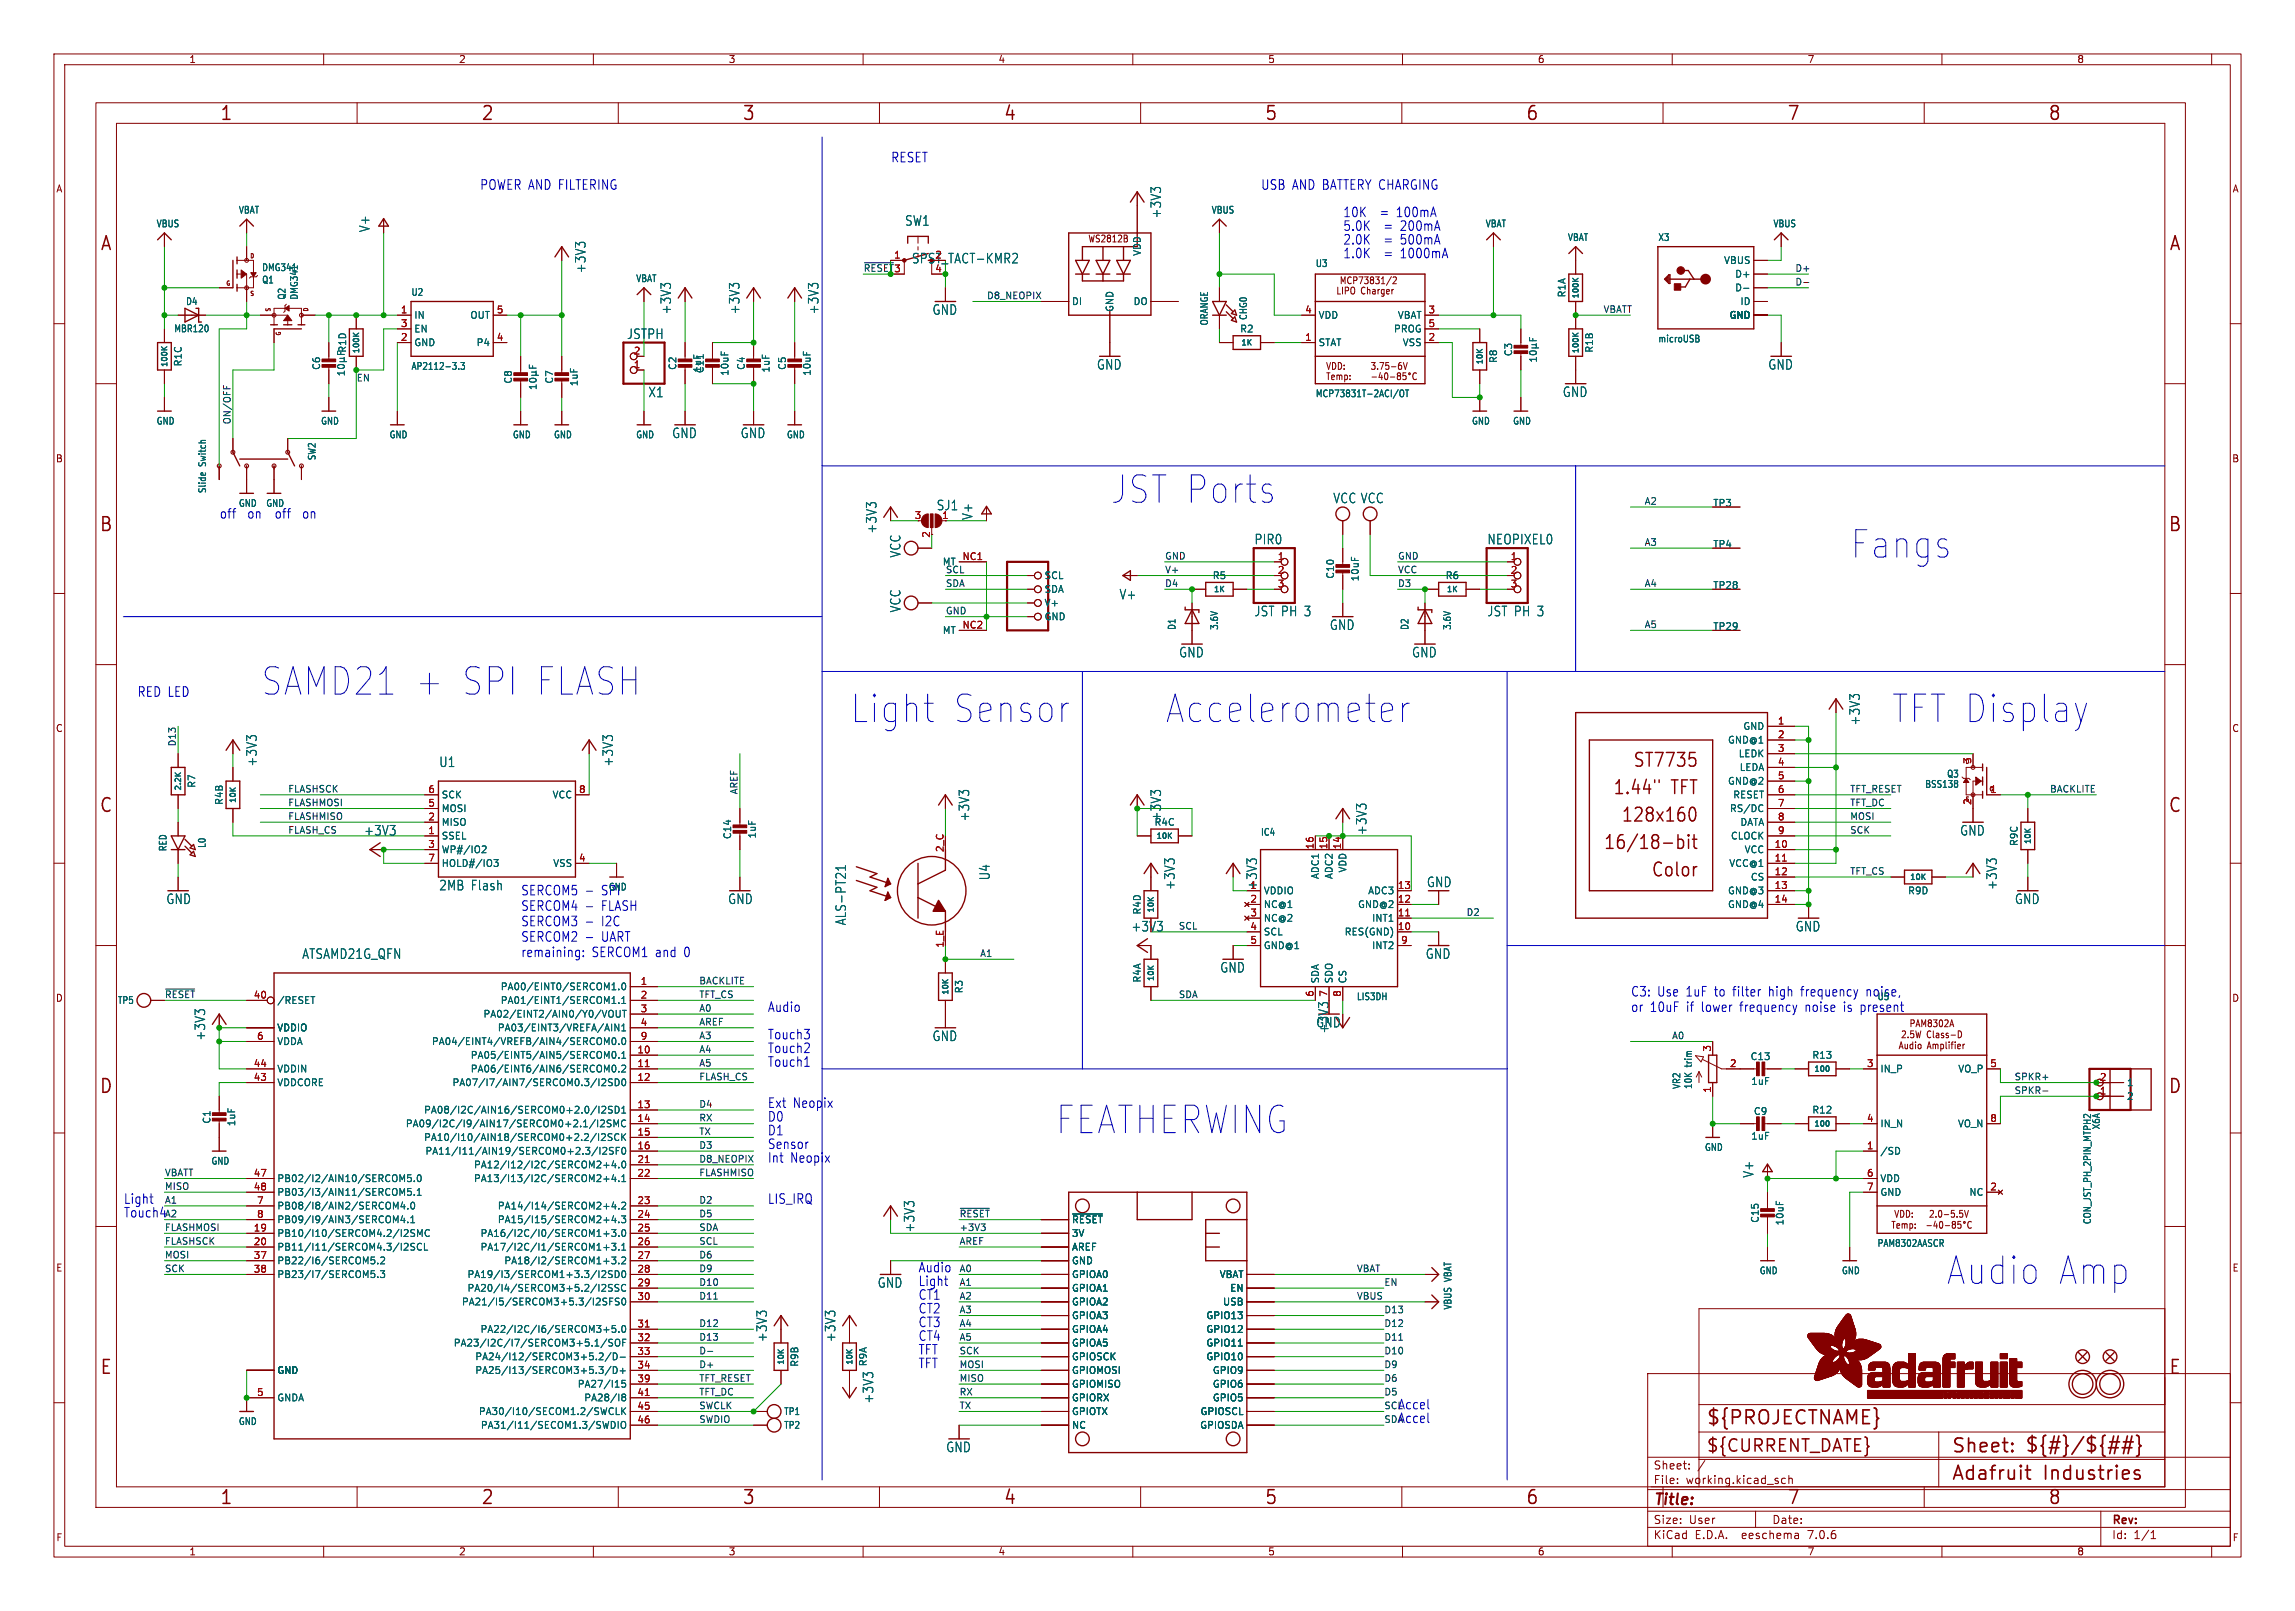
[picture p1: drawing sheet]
<svg xmlns="http://www.w3.org/2000/svg" width="425mm" height="299mm" viewBox="0 0 425 299" stroke-linecap="round" stroke-linejoin="round" font-family="sans-serif">
<defs><g id="words">
<g font-size="7.1" fill="#0000c2">
<text x="205.7" y="93.7">JST Ports</text>
<text x="342.9" y="103.9">Fangs</text>
<text x="48.3" y="129.3">SAMD21 + SPI FLASH</text>
<text x="157.5" y="134.4">Light</text>
<text x="176.2" y="134.4">Sensor</text>
<text x="215.9" y="134.4">Accelerometer</text>
<text x="350.5" y="134.4">TFT Display</text>
<text x="195.6" y="210.6">FEATHERWING</text>
<text x="360.7" y="238.5">Audio</text>
<text x="381" y="238.5">Amp</text>
</g>
<g font-size="3.5" fill="#840000">
<text x="40.7" y="22.7">1</text>
<text x="89.1" y="22.7">2</text>
<text x="137.5" y="22.7">3</text>
<text x="186" y="22.7">4</text>
<text x="234.4" y="22.7">5</text>
<text x="282.8" y="22.7">6</text>
<text x="331.2" y="22.7">7</text>
<text x="379.6" y="22.7">8</text>
<text x="18.5" y="46.8">A</text>
<text x="402" y="46.8">A</text>
<text x="18.3" y="98.9">B</text>
<text x="401.9" y="98.9">B</text>
<text x="302.7" y="142.5">ST7735</text>
<text x="299" y="147.6">1.44&quot;</text>
<text x="309.8" y="147.6">TFT</text>
<text x="18.3" y="150.9">C</text>
<text x="300.5" y="152.7">128x160</text>
<text x="401.9" y="150.9">C</text>
<text x="297.2" y="157.8">16/18-bit</text>
<text x="306" y="162.8">Color</text>
<text x="18.3" y="203">D</text>
<text x="401.9" y="203">D</text>
<text x="18.5" y="255.1">E</text>
<text x="402" y="255.1">E</text>
<text x="316.2" y="264.5">${PROJECTNAME}</text>
<text x="361.7" y="269.7">Sheet:</text>
<text x="375.3" y="269.5">${#}/${##}</text>
<text x="361.7" y="274.7">Adafruit</text>
<text x="378.8" y="274.7">Industries</text>
<text x="40.7" y="279.2">1</text>
<text x="89.1" y="279.2">2</text>
<text x="137.5" y="279.2">3</text>
<text x="186" y="279.2">4</text>
<text x="234.4" y="279.2">5</text>
<text x="282.8" y="279.2">6</text>
<text x="331.2" y="279.2">7</text>
<text x="379.6" y="279.2">8</text>
</g>
<text font-size="3.2" fill="#840000" x="316.2" y="269.5">${CURRENT_DATE}</text>
<text font-size="2.8" fill="#840000" x="306.5" y="279.5">Title:</text>
<g font-size="2.5" fill="#0000c2">
<text x="88.9" y="35.3">POWER AND FILTERING</text>
<text x="165.1" y="30.2">RESET</text>
<text x="233.7" y="35.3">USB AND BATTERY CHARGING</text>
<text x="248.9" y="40.4">10K</text>
<text x="255.9" y="40.4">=</text>
<text x="259.1" y="40.4">100mA</text>
<text x="248.9" y="42.9">5.0K</text>
<text x="248.9" y="45.5">2.0K</text>
<text x="256.6" y="42.9">=</text>
<text x="256.6" y="45.5">=</text>
<text x="259.8" y="42.9">200mA</text>
<text x="259.8" y="45.5">500mA</text>
<text x="248.9" y="48">1.0K</text>
<text x="256.6" y="48">=</text>
<text x="259.8" y="48">1000mA</text>
<text x="40.6" y="96.3">off</text>
<text x="45.7" y="96.3">on</text>
<text x="55.9" y="96.3">on</text>
<text x="25.4" y="129.3">RED LED</text>
<text x="96.5" y="166.1">SERCOM5 -</text>
<text x="111.6" y="166.1">SPI</text>
<text x="96.5" y="169">SERCOM4 -</text>
<text x="96.5" y="171.8">SERCOM3 -</text>
<text x="111.6" y="169">FLASH</text>
<text x="111.6" y="171.8">I2C</text>
<text x="96.5" y="174.7">SERCOM2 -</text>
<text x="96.5" y="177.6">remaining:</text>
<text x="109.7" y="177.6">SERCOM1 and</text>
<text x="111.6" y="174.7">UART</text>
<text x="127" y="177.6">0</text>
<text x="302.3" y="184.8">C3: Use 1uF</text>
<text x="318.1" y="184.8">to</text>
<text x="321.6" y="184.8">filter</text>
<text x="328.4" y="184.8">high</text>
<text x="334.5" y="184.8">frequency</text>
<text x="346.7" y="184.8">noise,</text>
<text x="142.2" y="187.7">Audio</text>
<text x="302.3" y="187.7">or</text>
<text x="305.9" y="187.7">10uF</text>
<text x="312.7" y="187.7">if</text>
<text x="315.6" y="187.7">lower</text>
<text x="322.9" y="187.7">frequency</text>
<text x="335.1" y="187.7">noise</text>
<text x="342.4" y="187.7">is present</text>
<text x="142.2" y="195.3">Touch2</text>
<text x="142.2" y="197.9">Touch1</text>
<text x="142.2" y="192.8">Touch3</text>
<text x="142.2" y="205.5">Ext Neopix</text>
<text x="142.2" y="208">D0</text>
<text x="142.2" y="215.7">Int</text>
<text x="142.2" y="213.1">Sensor</text>
<text x="142.2" y="210.6">D1</text>
<text x="146.5" y="215.7">Neopix</text>
<text x="22.9" y="223.3">Light</text>
<text x="22.9" y="225.8">Touch4</text>
<text x="142.2" y="223.3">LIS_IRQ</text>
<text x="170.2" y="238.5">Light</text>
<text x="170.2" y="236">Audio</text>
<text x="170.2" y="241.1">CT1</text>
<text x="170.2" y="243.6">CT2</text>
<text x="170.2" y="248.7">CT4</text>
<text x="170.2" y="246.1">CT3</text>
<text x="170.2" y="251.2">TFT</text>
<text x="170.2" y="253.8">TFT</text>
<text x="259.1" y="261.4">Accel</text>
<text x="259.1" y="263.9">Accel</text>
</g>
<g font-size="2.5" fill="#006464">
<text x="215.5" y="40.6" transform="rotate(-90 215.5 40.6)">+3V3</text>
<text x="68.7" y="43.1" transform="rotate(-90 68.7 43.1)">V+</text>
<text x="167.7" y="42.1">SW1</text>
<text x="108.8" y="50.7" transform="rotate(-90 108.8 50.7)">+3V3</text>
<text x="124.6" y="58.4" transform="rotate(-90 124.6 58.4)">+3V3</text>
<text x="137.3" y="58.4" transform="rotate(-90 137.3 58.4)">+3V3</text>
<text x="152" y="58.4" transform="rotate(-90 152 58.4)">+3V3</text>
<text x="172.8" y="58.6">GND</text>
<text x="116.1" y="63.1">JSTPH</text>
<text x="203.3" y="68.7">GND</text>
<text x="327.7" y="68.7">GND</text>
<text x="120.1" y="73.8">X1</text>
<text x="289.6" y="73.8">GND</text>
<text x="124.5" y="81.4">GND</text>
<text x="137.2" y="81.4">GND</text>
<text x="173.6" y="94.8">SJ1</text>
<text x="247.1" y="93.5">VCC VCC</text>
<text x="50.8" y="96.3">off</text>
<text x="162.7" y="99" transform="rotate(-90 162.7 99)">+3V3</text>
<text x="180.5" y="96.5" transform="rotate(-90 180.5 96.5)">V+</text>
<text x="232.5" y="101.1">PIR0</text>
<text x="275.6" y="101.1">NEOPIXEL0</text>
<text x="167.1" y="103.5" transform="rotate(-90 167.1 103.5)">VCC</text>
<text x="167.1" y="113.6" transform="rotate(-90 167.1 113.6)">VCC</text>
<text x="207.4" y="111.3">V+</text>
<text x="232.5" y="114.4">JST PH 3</text>
<text x="246.4" y="117">GND</text>
<text x="275.6" y="114.4">JST PH 3</text>
<text x="218.5" y="122.1">GND</text>
<text x="261.7" y="122.1">GND</text>
<text x="345" y="134.6" transform="rotate(-90 345 134.6)">+3V3</text>
<text x="47.8" y="142.2" transform="rotate(-90 47.8 142.2)">+3V3</text>
<text x="81.3" y="142.4">U1</text>
<text x="113.9" y="142.2" transform="rotate(-90 113.9 142.2)">+3V3</text>
<text x="67.4" y="155.1">+3V3</text>
<text x="179.9" y="152.3" transform="rotate(-90 179.9 152.3)">+3V3</text>
<text x="215.5" y="152.3" transform="rotate(-90 215.5 152.3)">+3V3</text>
<text x="253.6" y="154.9" transform="rotate(-90 253.6 154.9)">+3V3</text>
<text x="363.3" y="155.1">GND</text>
<text x="30.7" y="167.8">GND</text>
<text x="81.3" y="165.2">2MB Flash</text>
<text x="134.9" y="167.8">GND</text>
<text x="183.7" y="163.3" transform="rotate(-90 183.7 163.3)">U4</text>
<text x="218" y="165" transform="rotate(-90 218 165)">+3V3</text>
<text x="264.4" y="164.7">GND</text>
<text x="370.4" y="165" transform="rotate(-90 370.4 165)">+3V3</text>
<text x="373.4" y="167.8">GND</text>
<text x="157" y="171.6" transform="rotate(-90 157 171.6)">ALS-PT21</text>
<text x="209.6" y="172.9">+3V3</text>
<text x="332.8" y="172.9">GND</text>
<text x="55.9" y="177.9">ATSAMD21G_QFN</text>
<text x="264.2" y="177.9">GND</text>
<text x="226.1" y="180.5">GND</text>
<text x="243.9" y="190.6">GND</text>
<text x="246.5" y="191.7" transform="rotate(-90 246.5 191.7)">+3V3</text>
<text x="38.2" y="193" transform="rotate(-90 38.2 193)">+3V3</text>
<text x="172.8" y="193.2">GND</text>
<text x="325.3" y="218.4" transform="rotate(-90 325.3 218.4)">V+</text>
<text x="169.7" y="228.5" transform="rotate(-90 169.7 228.5)">+3V3</text>
<text x="162.6" y="238.9">GND</text>
<text x="142.4" y="248.9" transform="rotate(-90 142.4 248.9)">+3V3</text>
<text x="155.1" y="248.9" transform="rotate(-90 155.1 248.9)">+3V3</text>
<text x="162.1" y="260.3" transform="rotate(-90 162.1 260.3)">+3V3</text>
<text x="175.3" y="269.4">GND</text>
</g>
<g font-size="2.5" fill="#840000">
<text x="169" y="49">SPST_TACT-KMR2</text>
<text x="233.2" y="165" transform="rotate(-90 233.2 165)">+3V3</text>
</g>
<g font-size="2.1" fill="#840000">
<text x="306.5" y="275.3">File:</text>
<text x="306.5" y="272.6">Sheet:</text>
<text x="312.5" y="275.3">working.kicad_sch</text>
<text x="306.5" y="285.5">KiCad</text>
<text x="306.5" y="282.7">Size:</text>
<text x="313.1" y="282.7">User</text>
<text x="314.2" y="285.5">E.D.A.</text>
<text x="323.1" y="285.5">eeschema</text>
<text x="328.4" y="282.7">Date:</text>
<text x="335.4" y="285.5">7.0.6</text>
<text x="391.4" y="282.9">Rev:</text>
<text x="391.4" y="285.5">Id:</text>
<text x="395.5" y="285.5">1/1</text>
</g>
<g font-size="1.8" fill="#840000">
<text x="35" y="11.9">1</text>
<text x="85" y="11.9">2</text>
<text x="135" y="11.9">3</text>
<text x="185" y="11.9">4</text>
<text x="235" y="11.9">5</text>
<text x="285" y="11.9">6</text>
<text x="335" y="11.9">7</text>
<text x="385" y="11.9">8</text>
<text x="10.3" y="35.9">A</text>
<text x="413.8" y="35.9">A</text>
<text x="201.6" y="45.1">WS2812B</text>
<text x="248.3" y="52.9">MCP73831/2</text>
<text x="247.6" y="54.8">LIPO Charger</text>
<text x="245.7" y="70.7">Temp:</text>
<text x="245.7" y="68.7">VDD:</text>
<text x="254" y="68.7">3.75-6V</text>
<text x="10.3" y="85.9">B</text>
<text x="413.7" y="85.9">B</text>
<text x="10.3" y="135.9">C</text>
<text x="413.7" y="135.9">C</text>
<text x="10.3" y="185.9">D</text>
<text x="413.7" y="185.9">D</text>
<text x="10.3" y="235.9">E</text>
<text x="413.8" y="235.9">E</text>
<text x="10.3" y="285.9">F</text>
<text x="413.8" y="285.9">F</text>
<text x="35" y="288.5">1</text>
<text x="85" y="288.5">2</text>
<text x="135" y="288.5">3</text>
<text x="185" y="288.5">4</text>
<text x="235" y="288.5">5</text>
<text x="285" y="288.5">6</text>
<text x="335" y="288.5">7</text>
<text x="385" y="288.5">8</text>
</g>
<g font-size="1.8" fill="#006464">
<text x="44.2" y="39.8">VBAT</text>
<text x="224.5" y="39.8">VBUS</text>
<text x="28.9" y="42.3">VBUS</text>
<text x="211.7" y="47.5" transform="rotate(-90 211.7 47.5)">VDD</text>
<text x="275.3" y="42.3">VBAT</text>
<text x="290.6" y="44.9">VBAT</text>
<text x="307.3" y="44.9">X3</text>
<text x="328.7" y="42.3">VBUS</text>
<text x="48.5" y="52.7">Q1</text>
<text x="48.5" y="50.5">DMG341</text>
<text x="117.8" y="52.5">VBAT</text>
<text x="243.8" y="49.7">U3</text>
<text x="319.5" y="49.1">VBUS</text>
<text x="321.6" y="51.7">D+</text>
<text x="34.4" y="56.7">D4</text>
<text x="53.1" y="55.7" transform="rotate(-90 53.1 55.7)">Q2</text>
<text x="55.4" y="55.7" transform="rotate(-90 55.4 55.7)">DMG341</text>
<text x="76.2" y="55">U2</text>
<text x="76.7" y="59.3">IN</text>
<text x="87.1" y="59.3">OUT</text>
<text x="198.6" y="56.7">DI</text>
<text x="206.6" y="57.9" transform="rotate(-90 206.6 57.9)">GND</text>
<text x="210" y="56.7">DO</text>
<text x="231.4" y="59.4" transform="rotate(-90 231.4 59.4)">CHG0</text>
<text x="244.3" y="59.3">VDD</text>
<text x="259" y="59.3">VBAT</text>
<text x="290.4" y="55.2" transform="rotate(-90 290.4 55.2)">R1A</text>
<text x="320.5" y="59.3">GND</text>
<text x="321.6" y="54.2">D-</text>
<text x="322.5" y="56.7">ID</text>
<text x="32.2" y="61.8">MBR120</text>
<text x="64.4" y="65.5" transform="rotate(-90 64.4 65.5)">R1D</text>
<text x="76.7" y="64.4">GND</text>
<text x="76.7" y="61.8">EN</text>
<text x="88.2" y="64.4">P4</text>
<text x="224.1" y="60.4" transform="rotate(-90 224.1 60.4)">ORANGE</text>
<text x="229.8" y="61.8">R2</text>
<text x="244.3" y="64.4">STAT</text>
<text x="258.3" y="61.8">PROG</text>
<text x="259.9" y="64.4">VSS</text>
<text x="295.5" y="65.5" transform="rotate(-90 295.5 65.5)">R1B</text>
<text x="307.3" y="63.7">microUSB</text>
<text x="33.9" y="68" transform="rotate(-90 33.9 68)">R1C</text>
<text x="59.5" y="68.7" transform="rotate(-90 59.5 68.7)">C6</text>
<text x="76.2" y="68.7">AP2112-3.3</text>
<text x="95.1" y="71.2" transform="rotate(-90 95.1 71.2)">C8</text>
<text x="102.7" y="71.2" transform="rotate(-90 102.7 71.2)">C7</text>
<text x="107.3" y="71.7" transform="rotate(-90 107.3 71.7)">1uF</text>
<text x="125.6" y="68.7" transform="rotate(-90 125.6 68.7)">C2</text>
<text x="130.2" y="69.2" transform="rotate(-90 130.2 69.2)">1uF</text>
<text x="135.2" y="69.8" transform="rotate(-90 135.2 69.8)">10uF</text>
<text x="138.3" y="68.7" transform="rotate(-90 138.3 68.7)">C4</text>
<text x="142.9" y="69.2" transform="rotate(-90 142.9 69.2)">1uF</text>
<text x="145.9" y="68.7" transform="rotate(-90 145.9 68.7)">C5</text>
<text x="150.5" y="69.8" transform="rotate(-90 150.5 69.8)">10uF</text>
<text x="277.7" y="67.4" transform="rotate(-90 277.7 67.4)">R8</text>
<text x="280.5" y="66.1" transform="rotate(-90 280.5 66.1)">C3</text>
<text x="243.8" y="73.8">MCP73831T-2ACI/OT</text>
<text x="28.9" y="78.9">GND</text>
<text x="59.4" y="78.9">GND</text>
<text x="72.1" y="81.4">GND</text>
<text x="95" y="81.4">GND</text>
<text x="102.6" y="81.4">GND</text>
<text x="117.8" y="81.4">GND</text>
<text x="145.8" y="81.4">GND</text>
<text x="272.8" y="78.9">GND</text>
<text x="280.4" y="78.9">GND</text>
<text x="38.4" y="86.4" transform="rotate(-90 38.4 86.4)">Switch</text>
<text x="58.7" y="85.4" transform="rotate(-90 58.7 85.4)">SW2</text>
<text x="38.4" y="91.5" transform="rotate(-90 38.4 91.5)">Slide</text>
<text x="44.2" y="94.1">GND</text>
<text x="49.2" y="94.1">GND</text>
<text x="317.5" y="94.1">TP3</text>
<text x="317.5" y="101.7">TP4</text>
<text x="174.7" y="105">MT</text>
<text x="193.5" y="107.5">SCL</text>
<text x="224.7" y="107.5">R5</text>
<text x="247.5" y="107.4" transform="rotate(-90 247.5 107.4)">C10</text>
<text x="252.1" y="107.9" transform="rotate(-90 252.1 107.9)">10uF</text>
<text x="267.9" y="107.5">R6</text>
<text x="193.5" y="112.6">V+</text>
<text x="193.5" y="110.1">SDA</text>
<text x="317.5" y="109.4">TP28</text>
<text x="174.7" y="117.7">MT</text>
<text x="193.5" y="115.2">GND</text>
<text x="218.1" y="116.9" transform="rotate(-90 218.1 116.9)">D1</text>
<text x="226" y="116.9" transform="rotate(-90 226 116.9)">3.6V</text>
<text x="261.3" y="116.9" transform="rotate(-90 261.3 116.9)">D2</text>
<text x="269.2" y="116.9" transform="rotate(-90 269.2 116.9)">3.6V</text>
<text x="317.5" y="117">TP29</text>
<text x="323.1" y="135.5">GND</text>
<text x="320.2" y="138">GND@1</text>
<text x="322.2" y="140.6">LEDK</text>
<text x="322.4" y="143.1">LEDA</text>
<text x="36.4" y="146.1" transform="rotate(-90 36.4 146.1)">R7</text>
<text x="41.5" y="149.3" transform="rotate(-90 41.5 149.3)">R4B</text>
<text x="81.8" y="148.2">SCK</text>
<text x="102.3" y="148.2">VCC</text>
<text x="320.2" y="145.6">GND@2</text>
<text x="321.2" y="148.2">RESET</text>
<text x="356.8" y="146.2">BSS138</text>
<text x="360.8" y="144.3">Q3</text>
<text x="81.8" y="155.8">SSEL</text>
<text x="81.8" y="153.3">MISO</text>
<text x="81.8" y="150.7">MOSI</text>
<text x="135.7" y="155.6" transform="rotate(-90 135.7 155.6)">C14</text>
<text x="140.3" y="155.5" transform="rotate(-90 140.3 155.5)">1uF</text>
<text x="213.9" y="153.3">R4C</text>
<text x="233.7" y="155.1">IC4</text>
<text x="320.6" y="150.7">RS/DC</text>
<text x="320.8" y="155.8">CLOCK</text>
<text x="322.5" y="153.3">DATA</text>
<text x="31.1" y="157.9" transform="rotate(-90 31.1 157.9)">RED</text>
<text x="38.3" y="157.3" transform="rotate(-90 38.3 157.3)">L0</text>
<text x="81.8" y="158.3">WP#/IO2</text>
<text x="81.8" y="160.9">HOLD#/IO3</text>
<text x="102.5" y="160.9">VSS</text>
<text x="249.8" y="161.8" transform="rotate(-90 249.8 161.8)">VDD</text>
<text x="320.5" y="160.9">VCC@1</text>
<text x="323.3" y="158.3">VCC</text>
<text x="374.2" y="156.9" transform="rotate(-90 374.2 156.9)">R9C</text>
<text x="112.7" y="165.3">GND</text>
<text x="234.2" y="166">VDDIO</text>
<text x="244.7" y="163" transform="rotate(-90 244.7 163)">ADC1</text>
<text x="247.2" y="163" transform="rotate(-90 247.2 163)">ADC2</text>
<text x="253.5" y="166">ADC3</text>
<text x="320.2" y="166">GND@3</text>
<text x="324.5" y="163.4">CS</text>
<text x="353.6" y="166">R9D</text>
<text x="211.7" y="169.6" transform="rotate(-90 211.7 169.6)">R4D</text>
<text x="234.2" y="168.5">NC@1</text>
<text x="234.2" y="171">NC@2</text>
<text x="234.2" y="173.6">SCL</text>
<text x="249.2" y="173.6">RES(GND)</text>
<text x="251.7" y="168.5">GND@2</text>
<text x="254.3" y="171">INT1</text>
<text x="320.2" y="168.5">GND@4</text>
<text x="234.2" y="176.1">GND@1</text>
<text x="254.3" y="176.1">INT2</text>
<text x="92.7" y="183.7">PA00/EINT0/SERCOM1.0</text>
<text x="178.7" y="184.2" transform="rotate(-90 178.7 184.2)">R3</text>
<text x="211.7" y="182.2" transform="rotate(-90 211.7 182.2)">R4A</text>
<text x="244.7" y="182.4" transform="rotate(-90 244.7 182.4)">SDA</text>
<text x="247.2" y="182.4" transform="rotate(-90 247.2 182.4)">SDO</text>
<text x="249.8" y="182.4" transform="rotate(-90 249.8 182.4)">CS</text>
<text x="251.4" y="185.6">LIS3DH</text>
<text x="348" y="185.6">U5</text>
<text x="21.7" y="186.3">TP5</text>
<text x="51.3" y="191.4">VDDIO</text>
<text x="51.3" y="186.3">/RESET</text>
<text x="89.5" y="188.8">PA02/EINT2/AIN0/Y0/VOUT</text>
<text x="92.2" y="191.4">PA03/EINT3/VREFA/AIN1</text>
<text x="92.7" y="186.3">PA01/EINT1/SERCOM1.1</text>
<text x="51.3" y="193.9">VDDA</text>
<text x="80" y="193.9">PA04/EINT4/VREFB/AIN4/SERCOM0.0</text>
<text x="87.2" y="196.4">PA05/EINT5/AIN5/SERCOM0.1</text>
<text x="313.9" y="197.8" transform="rotate(-90 313.9 197.8)">trim</text>
<text x="324.4" y="196.7">C13</text>
<text x="335.9" y="196.4">R13</text>
<text x="51.3" y="201.5">VDDCORE</text>
<text x="51.3" y="199">VDDIN</text>
<text x="83.8" y="201.5">PA07/I7/AIN7/SERCOM0.3/I2SD0</text>
<text x="87.2" y="199">PA06/EINT6/AIN6/SERCOM0.2</text>
<text x="311.7" y="202" transform="rotate(-90 311.7 202)">VR2</text>
<text x="313.9" y="202" transform="rotate(-90 313.9 202)">10K</text>
<text x="324.5" y="201.3">1uF</text>
<text x="348.5" y="199">IN_P</text>
<text x="362.9" y="199">VO_P</text>
<text x="394.2" y="201.5">1</text>
<text x="39.2" y="208.4" transform="rotate(-90 39.2 208.4)">C1</text>
<text x="43.8" y="208.9" transform="rotate(-90 43.8 208.9)">1uF</text>
<text x="75.1" y="209.1">PA09/I2C/I9/AIN17/SERCOM0+2.1/I2SMC</text>
<text x="78.5" y="206.6">PA08/I2C/AIN16/SERCOM0+2.0/I2SD1</text>
<text x="325" y="206.9">C9</text>
<text x="335.9" y="206.6">R12</text>
<text x="348.5" y="209.1">IN_N</text>
<text x="362.9" y="209.1">VO_N</text>
<text x="389.5" y="209.4" transform="rotate(-90 389.5 209.4)">X6A</text>
<text x="394.2" y="204.1">2</text>
<text x="78.5" y="211.7">PA10/I10/AIN18/SERCOM0+2.2/I2SCK</text>
<text x="78.8" y="214.2">PA11/I11/AIN19/SERCOM0+2.3/I2SF0</text>
<text x="316" y="213.5">GND</text>
<text x="324.5" y="211.4">1uF</text>
<text x="348.5" y="214.2">/SD</text>
<text x="39.1" y="216.1">GND</text>
<text x="51.3" y="219.3">PB02/I2/AIN10/SERCOM5.0</text>
<text x="51.3" y="221.8">PB03/I3/AIN11/SERCOM5.1</text>
<text x="87.8" y="216.8">PA12/I12/I2C/SERCOM2+4.0</text>
<text x="87.8" y="219.3">PA13/I13/I2C/SERCOM2+4.1</text>
<text x="348.5" y="219.3">VDD</text>
<text x="348.5" y="221.8">GND</text>
<text x="365" y="221.8">NC</text>
<text x="51.3" y="224.4">PB08/I8/AIN2/SERCOM4.0</text>
<text x="51.3" y="226.9">PB09/I9/AIN3/SERCOM4.1</text>
<text x="92.2" y="224.4">PA14/I14/SERCOM2+4.2</text>
<text x="92.2" y="226.9">PA15/I15/SERCOM2+4.3</text>
<text x="198.6" y="226.9">~{RESET}</text>
<text x="326.2" y="226.8" transform="rotate(-90 326.2 226.8)">C15</text>
<text x="330.8" y="227.2" transform="rotate(-90 330.8 227.2)">10uF</text>
<text x="387.8" y="227" transform="rotate(-90 387.8 227)">CON_JST_PH_2PIN_MTPH2</text>
<text x="51.3" y="229.5">PB10/I10/SERCOM4.2/I2SMC</text>
<text x="51.3" y="232">PB11/I11/SERCOM4.3/I2SCL</text>
<text x="89" y="229.5">PA16/I2C/I0/SERCOM1+3.0</text>
<text x="89" y="232">PA17/I2C/I1/SERCOM1+3.1</text>
<text x="198.6" y="229.5">3V</text>
<text x="198.6" y="232">AREF</text>
<text x="348" y="231.3">PAM8302AASCR</text>
<text x="51.3" y="234.5">PB22/I6/SERCOM5.2</text>
<text x="51.3" y="237.1">PB23/I7/SERCOM5.3</text>
<text x="86.6" y="237.1">PA19/I3/SERCOM1+3.3/I2SD0</text>
<text x="86.6" y="239.6">PA20/I4/SERCOM3+5.2/I2SSC</text>
<text x="93.4" y="234.5">PA18/I2/SERCOM1+3.2</text>
<text x="198.6" y="234.5">GND</text>
<text x="198.6" y="237.1">GPIOA0</text>
<text x="198.6" y="239.6">GPIOA1</text>
<text x="226" y="237.1">VBAT</text>
<text x="227.9" y="239.6">EN</text>
<text x="326.1" y="236.4">GND</text>
<text x="341.4" y="236.4">GND</text>
<text x="85.5" y="242.2">PA21/I5/SERCOM3+5.3/I2SFS0</text>
<text x="198.6" y="242.2">GPIOA2</text>
<text x="198.6" y="244.7">GPIOA3</text>
<text x="223.5" y="244.7">GPIO13</text>
<text x="226.6" y="242.2">USB</text>
<text x="269.3" y="242.9" transform="rotate(-90 269.3 242.9)">VBUS VBAT</text>
<text x="84" y="249.8">PA23/I2C/I7/SERCOM3+5.1/SOF</text>
<text x="89" y="247.2">PA22/I2C/I6/SERCOM3+5.0</text>
<text x="198.6" y="249.8">GPIOA5</text>
<text x="198.6" y="247.2">GPIOA4</text>
<text x="223.5" y="249.8">GPIO11</text>
<text x="223.5" y="247.2">GPIO12</text>
<text x="51.3" y="254.9">GND</text>
<text x="88" y="252.3">PA24/I12/SERCOM3+5.2/D-</text>
<text x="88" y="254.9">PA25/I13/SERCOM3+5.3/D+</text>
<text x="107" y="257.4">PA27/I15</text>
<text x="148.2" y="253.4" transform="rotate(-90 148.2 253.4)">R9B</text>
<text x="160.9" y="253.3" transform="rotate(-90 160.9 253.3)">R9A</text>
<text x="198.6" y="252.3">GPIOSCK</text>
<text x="198.6" y="254.9">GPIOMOSI</text>
<text x="198.6" y="257.4">GPIOMISO</text>
<text x="223.5" y="252.3">GPIO10</text>
<text x="224.7" y="257.4">GPIO6</text>
<text x="224.7" y="254.9">GPIO9</text>
<text x="51.3" y="259.9">GNDA</text>
<text x="88.7" y="262.5">PA30/I10/SECOM1.2/SWCLK</text>
<text x="108.2" y="259.9">PA28/I8</text>
<text x="145.3" y="262.5">TP1</text>
<text x="198.6" y="259.9">GPIORX</text>
<text x="198.6" y="262.5">GPIOTX</text>
<text x="222.4" y="262.5">GPIOSCL</text>
<text x="224.7" y="259.9">GPIO5</text>
<text x="44.2" y="264.3">GND</text>
<text x="89" y="265">PA31/I11/SECOM1.3/SWDIO</text>
<text x="145.3" y="265">TP2</text>
<text x="198.6" y="265">NC</text>
<text x="222.4" y="265">GPIOSDA</text>
</g>
<g font-size="1.8" fill="#a90000">
<text x="165.7" y="48">1</text>
<text x="165.7" y="50.5">3</text>
<text x="173.3" y="48">2</text>
<text x="173.3" y="50.5">4</text>
<text x="74.2" y="58.2">1</text>
<text x="92" y="58.2">5</text>
<text x="241.9" y="58.2">4</text>
<text x="264.7" y="58.2">3</text>
<text x="74.2" y="63.2">2</text>
<text x="74.2" y="60.7">3</text>
<text x="92" y="63.2">4</text>
<text x="117.4" y="65.8">2</text>
<text x="241.9" y="63.2">1</text>
<text x="264.7" y="63.2">2</text>
<text x="264.7" y="60.7">5</text>
<text x="117.4" y="68.3">1</text>
<text x="169.5" y="96.3">3</text>
<text x="172.5" y="99.8" transform="rotate(-90 172.5 99.8)">2</text>
<text x="174.6" y="96.3">1</text>
<text x="178.3" y="103.9">NC1</text>
<text x="236.8" y="103.9">1</text>
<text x="236.8" y="106.4">2</text>
<text x="280" y="103.9">1</text>
<text x="280" y="106.4">2</text>
<text x="236.8" y="109">3</text>
<text x="280" y="109">3</text>
<text x="178.3" y="116.6">NC2</text>
<text x="329.5" y="134.4">1</text>
<text x="329.5" y="136.9">2</text>
<text x="329.5" y="139.4">3</text>
<text x="329.5" y="142">4</text>
<text x="365.5" y="141.7" transform="rotate(-90 365.5 141.7)">3</text>
<text x="79.3" y="149.6">5</text>
<text x="79.3" y="147.1">6</text>
<text x="107.2" y="147.1">8</text>
<text x="329.5" y="144.5">5</text>
<text x="329.5" y="147.1">6</text>
<text x="329.5" y="149.6">7</text>
<text x="365.5" y="149.3" transform="rotate(-90 365.5 149.3)">2</text>
<text x="368.9" y="147.1">1</text>
<text x="79.3" y="154.7">1</text>
<text x="79.3" y="152.1">2</text>
<text x="329.5" y="152.1">8</text>
<text x="329.5" y="154.7">9</text>
<text x="79.3" y="157.2">3</text>
<text x="79.3" y="159.8">7</text>
<text x="107.2" y="159.8">4</text>
<text x="175" y="158" transform="rotate(-90 175 158)">2_C</text>
<text x="243.6" y="157.5" transform="rotate(-90 243.6 157.5)">16</text>
<text x="246.1" y="157.5" transform="rotate(-90 246.1 157.5)">15</text>
<text x="248.7" y="157.5" transform="rotate(-90 248.7 157.5)">14</text>
<text x="328.9" y="157.2">10</text>
<text x="328.9" y="159.8">11</text>
<text x="231.7" y="164.8">1</text>
<text x="231.7" y="167.4">2</text>
<text x="259" y="167.4">12</text>
<text x="259" y="164.8">13</text>
<text x="328.9" y="162.3">12</text>
<text x="328.9" y="164.8">13</text>
<text x="328.9" y="167.4">14</text>
<text x="231.7" y="169.9">3</text>
<text x="231.7" y="172.5">4</text>
<text x="259" y="172.5">10</text>
<text x="259" y="169.9">11</text>
<text x="175" y="175.8" transform="rotate(-90 175 175.8)">1_E</text>
<text x="231.7" y="175">5</text>
<text x="259.6" y="175">9</text>
<text x="46.9" y="185.2">40</text>
<text x="118.7" y="182.6">1</text>
<text x="118.7" y="185.2">2</text>
<text x="243.6" y="184.9" transform="rotate(-90 243.6 184.9)">6</text>
<text x="246.1" y="184.9" transform="rotate(-90 246.1 184.9)">7</text>
<text x="248.7" y="184.9" transform="rotate(-90 248.7 184.9)">8</text>
<text x="118.7" y="187.7">3</text>
<text x="118.7" y="190.2">4</text>
<text x="46.9" y="197.9">44</text>
<text x="47.6" y="192.8">6</text>
<text x="118.1" y="195.3">10</text>
<text x="118.1" y="197.9">11</text>
<text x="118.7" y="192.8">9</text>
<text x="317.2" y="195" transform="rotate(-90 317.2 195)">3</text>
<text x="320.6" y="197.9">2</text>
<text x="346" y="197.9">3</text>
<text x="368.9" y="197.9">5</text>
<text x="46.9" y="200.4">43</text>
<text x="118.1" y="200.4">12</text>
<text x="317.2" y="202.6" transform="rotate(-90 317.2 202.6)">1</text>
<text x="389.2" y="202.9">1</text>
<text x="389.2" y="200.4">2</text>
<text x="118.1" y="205.5">13</text>
<text x="118.1" y="208">14</text>
<text x="346" y="208">4</text>
<text x="368.9" y="208">8</text>
<text x="118.1" y="210.6">15</text>
<text x="118.1" y="213.1">16</text>
<text x="118.1" y="215.6">21</text>
<text x="346" y="213.1">1</text>
<text x="46.9" y="218.2">47</text>
<text x="46.9" y="220.7">48</text>
<text x="118.1" y="218.2">22</text>
<text x="346" y="218.2">6</text>
<text x="346" y="220.7">7</text>
<text x="368.9" y="220.7">2</text>
<text x="47.6" y="223.3">7</text>
<text x="47.6" y="225.8">8</text>
<text x="118.1" y="223.3">23</text>
<text x="118.1" y="225.8">24</text>
<text x="46.9" y="228.3">19</text>
<text x="46.9" y="230.9">20</text>
<text x="46.9" y="233.4">37</text>
<text x="118.1" y="228.3">25</text>
<text x="118.1" y="230.9">26</text>
<text x="118.1" y="233.4">27</text>
<text x="46.9" y="236">38</text>
<text x="118.1" y="236">28</text>
<text x="118.1" y="238.5">29</text>
<text x="118.1" y="241">30</text>
<text x="118.1" y="246.1">31</text>
<text x="118.1" y="248.7">32</text>
<text x="118.1" y="251.2">33</text>
<text x="118.1" y="253.7">34</text>
<text x="118.1" y="256.3">39</text>
<text x="47.6" y="258.8">5</text>
<text x="118.1" y="258.8">41</text>
<text x="118.1" y="261.4">45</text>
<text x="118.1" y="263.9">46</text>
</g>
<text font-size="1.7" fill="#009600" x="160" y="50.5">~{RESET}</text>
<g font-size="1.7" fill="#0f0f0f">
<text x="332.7" y="50.5">D+</text>
<text x="332.7" y="53">D-</text>
<text x="182.9" y="55.5">D8_NEOPIX</text>
<text x="297.2" y="58.1">VBATT</text>
<text x="66" y="70.8">EN</text>
<text x="42.8" y="78.7" transform="rotate(-90 42.8 78.7)">ON/OFF</text>
<text x="304.8" y="93.6">A2</text>
<text x="304.8" y="101.3">A3</text>
<text x="175.3" y="106.3">SCL</text>
<text x="215.9" y="106.3">V+</text>
<text x="215.9" y="103.8">GND</text>
<text x="259.1" y="103.8">GND</text>
<text x="259.1" y="106.3">VCC</text>
<text x="175.3" y="108.9">SDA</text>
<text x="175.3" y="114">GND</text>
<text x="215.9" y="108.9">D4</text>
<text x="259.1" y="108.9">D3</text>
<text x="304.8" y="108.9">A4</text>
<text x="304.8" y="116.5">A5</text>
<text x="32.7" y="138.4" transform="rotate(-90 32.7 138.4)">D13</text>
<text x="53.3" y="149.5">FLASHMOSI</text>
<text x="53.3" y="147">FLASHSCK</text>
<text x="136.8" y="147.3" transform="rotate(-90 136.8 147.3)">AREF</text>
<text x="342.9" y="147">TFT_RESET</text>
<text x="342.9" y="149.5">TFT_DC</text>
<text x="379.9" y="147">BACKLITE</text>
<text x="53.3" y="154.6">FLASH_CS</text>
<text x="53.3" y="152.1">FLASHMISO</text>
<text x="342.9" y="154.6">SCK</text>
<text x="342.9" y="152.1">MOSI</text>
<text x="342.9" y="162.2">TFT_CS</text>
<text x="218.4" y="172.4">SCL</text>
<text x="271.8" y="169.8">D2</text>
<text x="181.6" y="177.5">A1</text>
<text x="30.5" y="185.1">~{RESET}</text>
<text x="129.5" y="182.5">BACKLITE</text>
<text x="129.5" y="185.1">TFT_CS</text>
<text x="218.4" y="185.1">SDA</text>
<text x="129.5" y="187.6">A0</text>
<text x="129.5" y="190.2">AREF</text>
<text x="129.5" y="197.8">A5</text>
<text x="129.5" y="192.7">A3</text>
<text x="129.5" y="195.2">A4</text>
<text x="309.9" y="192.7">A0</text>
<text x="129.5" y="200.3">FLASH_CS</text>
<text x="373.4" y="200.3">SPKR+</text>
<text x="373.4" y="202.9">SPKR-</text>
<text x="129.5" y="207.9">RX</text>
<text x="129.5" y="205.4">D4</text>
<text x="129.5" y="213">D3</text>
<text x="129.5" y="210.5">TX</text>
<text x="129.5" y="215.6">D8_NEOPIX</text>
<text x="30.5" y="218.1">VBATT</text>
<text x="30.5" y="220.6">MISO</text>
<text x="129.5" y="218.1">FLASHMISO</text>
<text x="30.5" y="223.2">A1</text>
<text x="129.5" y="223.2">D2</text>
<text x="129.5" y="225.7">D5</text>
<text x="177.8" y="225.7">~{RESET}</text>
<text x="30.5" y="228.3">FLASHMOSI</text>
<text x="30.5" y="233.3">MOSI</text>
<text x="30.5" y="230.8">FLASHSCK</text>
<text x="129.5" y="233.3">D6</text>
<text x="129.5" y="228.3">SDA</text>
<text x="129.5" y="230.8">SCL</text>
<text x="177.8" y="228.3">+3V3</text>
<text x="177.8" y="230.8">AREF</text>
<text x="30.5" y="235.9">SCK</text>
<text x="129.5" y="238.4">D10</text>
<text x="129.5" y="235.9">D9</text>
<text x="177.8" y="238.4">A1</text>
<text x="177.8" y="235.9">A0</text>
<text x="251.5" y="235.9">VBAT</text>
<text x="256.5" y="238.4">EN</text>
<text x="129.5" y="241">D11</text>
<text x="177.8" y="241">A2</text>
<text x="177.8" y="243.5">A3</text>
<text x="251.5" y="241">VBUS</text>
<text x="256.5" y="243.5">D13</text>
<text x="129.5" y="248.6">D13</text>
<text x="129.5" y="246">D12</text>
<text x="129.5" y="251.1">D-</text>
<text x="177.8" y="251.1">SCK</text>
<text x="177.8" y="246">A4</text>
<text x="177.8" y="248.6">A5</text>
<text x="256.5" y="251.1">D10</text>
<text x="256.5" y="246">D12</text>
<text x="256.5" y="248.6">D11</text>
<text x="129.5" y="253.7">D+</text>
<text x="129.5" y="256.2">TFT_RESET</text>
<text x="177.8" y="256.2">MISO</text>
<text x="177.8" y="253.7">MOSI</text>
<text x="256.5" y="253.7">D9</text>
<text x="256.5" y="256.2">D6</text>
<text x="129.5" y="261.3">SWCLK</text>
<text x="129.5" y="263.8">SWDIO</text>
<text x="129.5" y="258.7">TFT_DC</text>
<text x="177.8" y="261.3">TX</text>
<text x="177.8" y="258.7">RX</text>
<text x="256.5" y="258.7">D5</text>
</g>
<g font-size="1.7" fill="#0000c2">
<text x="30.5" y="225.7">A2</text>
<text x="256.5" y="263.8">SDA</text>
<text x="256.5" y="261.3">SCL</text>
</g>
<g font-size="1.4" fill="#006464">
<text x="292.9" y="55.5" transform="rotate(-90 292.9 55.5)">100K</text>
<text x="66.9" y="65.7" transform="rotate(-90 66.9 65.7)">100K</text>
<text x="229.9" y="64.3">1K</text>
<text x="292.9" y="65.7" transform="rotate(-90 292.9 65.7)">100K</text>
<text x="31.3" y="68.2" transform="rotate(-90 31.3 68.2)">100K</text>
<text x="275.1" y="67.7" transform="rotate(-90 275.1 67.7)">10K</text>
<text x="224.9" y="110">1K</text>
<text x="268" y="110">1K</text>
<text x="33.8" y="146.7" transform="rotate(-90 33.8 146.7)">2.2K</text>
<text x="44" y="149" transform="rotate(-90 44 149)">10K</text>
<text x="214.2" y="155.8">10K</text>
<text x="376.7" y="156.6" transform="rotate(-90 376.7 156.6)">10K</text>
<text x="353.9" y="163.4">10K</text>
<text x="214.2" y="169.3" transform="rotate(-90 214.2 169.3)">10K</text>
<text x="176.1" y="184.6" transform="rotate(-90 176.1 184.6)">10K</text>
<text x="214.2" y="182" transform="rotate(-90 214.2 182)">10K</text>
<text x="336.2" y="198.9">100</text>
<text x="336.2" y="209.1">100</text>
<text x="145.6" y="253.1" transform="rotate(-90 145.6 253.1)">10K</text>
<text x="158.3" y="253.1" transform="rotate(-90 158.3 253.1)">10K</text>
</g>
<g font-size="1.1" fill="#840000">
<text x="41.8" y="53.2">G</text>
<text x="46.3" y="48.1">D</text>
<text x="46.3" y="55.1">S</text>
<text x="50.4" y="57.9" transform="rotate(-90 50.4 57.9)">S</text>
<text x="57.3" y="57.9" transform="rotate(-90 57.3 57.9)">D</text>
<text x="52.3" y="62.3" transform="rotate(-90 52.3 62.3)">G</text>
</g>
<g font-size="1.1" fill="#a90000">
<text x="364.2" y="141.8">D</text>
<text x="364.2" y="148.8">S</text>
<text x="368.7" y="146.9">G</text>
</g>
</g></defs>
<g fill="none" stroke="#840000" stroke-width=".19">
<path d="M10 10h405.5v278.6h-405.5zM12 12h401.5v274.6h-401.5zM17.8 19.1h387.3v260.3h-387.3zM60 10v2M66.2 19.1v3.8M110 10v2M114.6 19.1v3.8M160 10v2M163 19.1v3.8M210 10v2M211.5 19.1v3.8M259.9 19.1v3.8"/>
<path d="M260 10v2M308.3 19.1v3.8M310 10v2M356.7 19.1v3.8M360 10v2M410 10v2M21.6 22.9h379.7v252.7h-379.7zM210.8 35.6v7.6M10 60h2M30.5 43.2v2.5M33 58.4h5.1M40.6 53.3h2.6"/>
<path d="M43.9 50.8h1.8v5.1M43.9 48.3h3.1v5h-3.1M45.7 40.6v2.6M45.7 45.7v2.6M47.8 51.1l-.3 .2h-1l-.3 .3M48.3 58.4h5v1.8M53.1 56.4l-.3 .2v1.1l-.2 .2M55.9 58.4h2.5M66 58.4v2.6M71.1 40.6v2.6M73.7 58.4h2.5M91.4 58.4h2.6"/>
<path d="M104.1 45.7v2.6M119.4 53.3v2.6M127 53.3v2.6M139.7 53.3v2.6M147.3 53.3v2.6M165.1 48.3h2.5v2.5M170.2 43.8v1.3M170.2 45.7v.7M172.7 48.3v2.5h2.6M175.3 53.3v2.6M193 55.9h5.1M205.7 58.4v7.6"/>
<path d="M209 44.3v.4M213.4 55.9h5M226.1 40.6v2.6M226.1 53.3v2.6M226.1 58.4v2.6M241.3 58.4h2.5M257.9 51.3l-.9 1.6M258.2 51.4l.5-.1 .2 .4-.7 .9h.7M264.2 58.4h2.5M276.9 43.2v2.5M292.1 45.7v5.1M292.1 55.9v5.1"/>
<path d="M325.1 58.4h2.6M325.1 48.3h2.6M325.1 50.8h2.6M325.1 53.3h2.6M325.1 55.9h2.6M330.2 43.2v2.5M413.5 60h2M17.8 71.1h3.8M30.5 61v2.5M30.5 68.6v2.5M30.5 73.7v2.5M50.8 60.2v-3h5.1v3"/>
<path d="M50.8 61v2.5M61 63.5v3.3M61 67.8v3.3M61 73.7v2.5M66 66v2.6M73.7 63.5h2.5M73.7 61h2.5M73.7 76.2v2.5M91.4 63.5h2.6M96.5 66v3.3M96.5 70.4v3.3M96.5 76.2v2.5"/>
<path d="M104.1 66v3.3M104.1 70.4v3.3M104.1 76.2v2.5M118.1 68.6h1.3M118.1 66h1.3M119.4 76.2v2.5M127 63.5v3.3M127 67.8v3.3M127 76.2v2.5M132.1 63.5v3.3M132.1 67.8v3.3M139.7 63.5v3.3"/>
<path d="M139.7 67.8v3.3M139.7 76.2v2.5M147.3 63.5v3.3M147.3 67.8v3.3M147.3 76.2v2.5M226.1 63.5h2.5M233.7 63.5h2.5M241.3 63.5h2.5M254.4 69.9h.8M255.9 69l-.3 .9h.7M256.2 69.5v.9M256.7 69.3v.6l.2 .5 .3-.3v-.8"/>
<path d="M257.7 69.9h.9M259 69.3l.2 .3M259.2 69.6l-.2 .3 .1 .3 .1 .2h.2l.2-.3v-.3l-.2-.2M259.2 69.6h.2M259.6 69.3l-.2 .3M259.8 67.8v.5M260.2 67.2l.3 1.3 .4-1.3M260.6 69.1h-.5v.6l.1-.1h.4v.6l-.1 .2-.4-.2M262.6 69.2h-.1a.62 .62 0 0 0-.7 .4 .62 .62 0 0 0 .5 .8l.3-.2M264.2 63.5h2.5M264.2 61h2.5M274.3 61v2.5"/>
<path d="M274.3 68.6v2.5M274.3 73.7v2.5M281.9 61v3.3M281.9 65.3v3.3M281.9 73.7v2.5M292.1 66v5.1M330.2 63.5v2.5M401.3 71.1h3.8M40.6 86.4v2.5M43.2 81.3v2.5M45.7 86.4v5M50.8 86.4v5"/>
<path d="M53.3 81.3v2.5M55.9 86.4v2.5M165.1 94v2.5M170.2 96.5h.9M172.7 96.9v2.2M182.9 94v2.5M248.9 96.5v2.6M254 96.5v2.6M317.5 94h5.1M10 110h2M170.2 101.6h2.5M170.2 111.8h2.5"/>
<path d="M177.8 104.1h5.1M177.8 116.8h5.1M190.5 109.2h1.3M190.5 111.8h1.3M190.5 114.3h1.3M190.5 106.7h1.3M208.3 106.7h2.5M221 109.2h2.5M221 111.8v7.6M228.6 109.2h2.5M236.2 104.1h1.3M236.2 109.2h1.3"/>
<path d="M248.9 101.6v3.3M248.9 105.9v3.3M248.9 111.8v2.5M264.2 111.8v7.6M264.2 109.2h2.5M271.8 109.2h2.5M279.4 104.1h1.3M279.4 109.2h1.3M317.5 109.2h5.1M317.5 101.6h5.1M317.5 116.8h5.1M413.5 110h2"/>
<path d="M17.8 123.2h3.8M33 139.7v2.5M43.2 137.2v2.5M109.2 137.2v2.5M327.7 134.6h5M327.7 137.2h5M327.7 139.7h5M340.4 129.5v2.6M365.8 139.7v2.5M401.3 123.2h3.8M10 160h2M33 147.3v2.6"/>
<path d="M33 152.4v2.5M33 157.5v2.5M43.2 142.2v2.6M43.2 149.9v2.5M68.6 157.5h2.5M78.7 157.5h2.6M78.7 147.3h2.6M78.7 149.9h2.6M78.7 152.4h2.6M78.7 154.9h2.6M106.7 147.3h2.5M137.2 149.9v3.3"/>
<path d="M137.2 154.2v3.3M175.3 147.3v2.6M210.8 154.9h2.6M210.8 147.3v2.6M218.4 154.9h2.6M243.8 154.9v2.6M246.4 154.9v2.6M248.9 149.9v2.5M248.9 154.9v2.6M327.7 157.5h5M327.7 142.2h5M327.7 144.8h5"/>
<path d="M327.7 147.3h5M327.7 149.9h5M327.7 152.4h5M327.7 154.9h5M363.7 144l.3 .3h1l.3 .2M367.5 142.2h-3v5.1h3M367.5 144.8h-1.7v7.6M368.3 147.3h2.5M375.9 149.9v2.5M375.9 157.5v2.5M413.5 160h2M17.8 175.3h3.8"/>
<path d="M33 162.6v2.5M78.7 160h2.6M106.7 160h2.5M114.3 160v2.6M137.2 162.6v2.5M175.3 177.8v2.5M210.8 175.3h2.6v2.5M213.4 160v5.1M213.4 170.2v2.5M228.6 160v2.6M228.6 175.3v2.5M230.8 167.3l.7 .7"/>
<path d="M230.8 169.8l.7 .8M231.1 167.6h2.6M231.1 175.3h2.6M231.1 172.7h2.6M231.1 170.2h2.6M231.5 167.3l-.7 .7M231.5 169.8l-.7 .8M259.1 165.1h2.5M259.1 167.6h2.5M259.1 175.3h2.5M259.1 172.7h2.5M259.1 170.2h2.5"/>
<path d="M266.7 165.1v2.5M266.7 172.7v2.6M327.7 160h5M327.7 162.6h5M327.7 165.1h5M327.7 167.6h5M335.3 167.6v2.6M350.5 162.6h2.6M358.1 162.6h2.6M365.8 160v2.6M375.9 162.6v2.5M401.3 175.3h3.8"/>
<path d="M27.9 185.4h2.6M40.6 188v2.5M45.7 198.1h5.1M45.7 185.4h3.8M45.7 190.5h5.1M45.7 193h5.1M116.8 198.1h5.1M116.8 185.4h5.1M116.8 182.9h5.1M116.8 195.6h5.1M116.8 190.5h5.1M116.8 188h5.1"/>
<path d="M116.8 193h5.1M175.3 185.4v5.1M213.4 182.9v2.5M243.8 182.9v2.5M246.4 182.9v5.1M248.9 182.9v2.5M314.3 195.7l1.5 .2-.5 .9zM315 198.6v2.1M315 198.6l-.5 1M315 198.6l.5 1M315.6 196.4l3.6 1.7h6.7M317.5 193v2.6"/>
<path d="M326.9 198.1h3.3M332.7 198.1h2.6M340.4 198.1h2.5M345.4 198.1h2.6M352.1 194.4l.3-1.3 .4 1.3M352.2 194h.5M352.6 191.2l.4-.1 .3 .3-.7 .9h.7M353.2 193.5v.8l.3 .1 .1-.1M353.6 193.5v.9M353.7 192.2v.1M354.3 189.7l.5-.1v-.5l-.5-.1v1.3M354.6 193.6l-.3-.1-.2 .3 .1 .5h.4"/>
<path d="M354.6 193.1v1.3M354.7 191.1h-.5v.6l.1-.1h.4v.6l-.1 .1-.4-.1M355.1 193.1v.1M355.1 193.5v.9M355.2 191.1l.2 1.2 .2-.9 .2 .9 .3-1.2M355.2 190.3l.3-1.3 .4 1.3M355.3 189.9h.5M355.7 193.6l.2-.1 .2 .3v.4l-.2 .2-.3-.2zM356.3 190.3v-1.3l.3 .9 .4-.9v1.3M357.3 194.4l.3-1.3 .4 1.3M357.4 194h.5M357.7 189.6l-.3-.3 .3-.3h.2l.2 .3-.2 .3"/>
<path d="M357.7 189.6l-.3 .2 .1 .4 .2 .1h.2l.2-.2v-.3l-.2-.2M357.7 189.6h.2M357.9 191.2v-.1a.62 .62 0 0 0-.7 .5 .62 .62 0 0 0 .4 .7l.3-.1M358.3 193.7l.4-.2 .1 .2M358.3 193.5v.9M358.4 191.1v1.1l.2 .1M358.4 189h.7l-.4 .5 .3 .1v.6l-.1 .1-.5-.1M358.8 193.7l.2-.2 .2 .1 .1 .8M358.8 193.7v.7M359 191.6h.4v.7M359.4 191.8l-.3 .1-.2 .1 .2 .3h.3M359.7 189.1l.1-.1a.72 .72 0 0 1 0 1.3 .94 .94 0 0 1-.1-1.2z"/>
<path d="M359.8 193.6l.3-.1 .2 .3-.1 .5h-.4M359.8 193.5v1.3M360.3 191.6l-.3-.1-.1 .2v.2l.4 .1v.3h-.4M360.5 189.2l.4-.2 .2 .4-.6 .9h.6M360.8 193.1v1.1l.1 .2M361.2 191.6l-.3-.1-.1 .2v.2l.4 .1v.3h-.4M361.3 193.1v.1M361.3 193.5v.9M361.5 190.3l.3-1.3 .4 1.3M361.6 189.9h.5M361.7 191.9h.8M361.7 193.5h.4"/>
<path d="M362.1 193.1l-.3 .2v1.1M362.5 193.1v.1M362.5 193.5v.9M362.9 194l.5-.1v-.3l-.3-.1-.2 .2 .1 .6h.4M363 191.1a.64 .64 0 0 1 .6 .6 .64 .64 0 0 1-.6 .6zM363.9 193.5v.9M364.2 193.5l-.3 .3M368.3 198.1h2.5M10 210h2M40.6 203.2v3.3M40.6 207.5v5.9M45.7 218.4h5.1"/>
<path d="M45.7 200.7h5.1M116.8 208.3h5.1M116.8 213.4h5.1M116.8 218.4h5.1M116.8 200.7h5.1M116.8 205.7h5.1M116.8 210.8h5.1M116.8 215.9h5.1M317.5 200.7v2.5M317.5 208.3v2.5M322.6 208.3h3.3M326.9 208.3h3.3"/>
<path d="M327.7 215.9v2.5M332.7 208.3h2.6M340.4 208.3h2.5M345.4 208.3h2.6M345.4 213.4h2.6M345.4 218.4h2.6M368.3 208.3h2.5M388.6 203.2h5.1M388.6 200.7h5.1M413.5 210h2M17.8 227.3h3.8M45.7 236.2h5.1"/>
<path d="M45.7 221h5.1M45.7 226.1h5.1M45.7 228.6h5.1M45.7 231.1h5.1M45.7 233.7h5.1M45.7 223.5h5.1M116.8 236.2h5.1M116.8 226.1h5.1M116.8 228.6h5.1M116.8 238.8h5.1M116.8 231.1h5.1M116.8 233.7h5.1"/>
<path d="M116.8 223.5h5.1M165.1 223.5v2.6M165.1 233.7v2.5M193 236.2h5.1M193 226.1h5.1M193 228.6h5.1M193 238.8h5.1M193 231.1h5.1M193 233.7h5.1M231.1 236.2h5.1M231.1 238.8h5.1M264.2 236.2h2.5"/>
<path d="M327.7 221v3.3M327.7 225.3v3.3M327.7 231.1v2.6M342.9 231.1v2.6M345.4 221h2.6M350.7 226.4h.6M351 226.4v1.3M351.3 224.3l.3 1.3 .4-1.3M351.6 227.2l.6-.1-.1-.2-.3-.1-.2 .2 .1 .6h.4M352.3 224.3a.64 .64 0 0 1 .7 .7 .64 .64 0 0 1-.7 .6zM352.6 226.9l.3-.1 .2 .2M352.6 226.8v.9"/>
<path d="M353.1 227l.1-.2 .3 .1v.8M353.1 227v.7M353.4 224.3a.64 .64 0 0 1 .6 .7 .64 .64 0 0 1-.6 .6zM354.1 226.9l.3-.1 .2 .3-.1 .5h-.4M354.1 226.8v1.3M354.5 225.5v.1M354.5 224.8v.2M355 227.5v.2M355 226.9v.1M357.2 227.2h.8M357.8 224.5l.4-.2 .2 .4-.6 .9h.6M358.8 226.3l-.3 .9h.7"/>
<path d="M358.9 225.5v.1M359 226.8v.9M359.5 224.4l.1-.1a.72 .72 0 0 1 0 1.3 .94 .94 0 0 1-.1-1.2zM359.7 226.5l.1-.1a.72 .72 0 0 1 0 1.3 .94 .94 0 0 1-.1-1.2zM360.4 225.1h.9M360.6 227.2h.8M362.1 226.9l-.2-.2 .2-.3h.2l.2 .2-.2 .3M362.1 226.9l-.2 .3v.3l.2 .2h.2l.2-.3v-.3l-.2-.2M362.1 226.9h.2M362.3 224.3h-.5l-.1 .7 .2-.2 .3 .1 .1 .6-.2 .1-.4-.1M362.8 225.5v.1M363.5 226.4h-.5l-.1 .6 .2-.1h.3l.1 .6-.2 .2-.4-.2"/>
<path d="M363.8 224.3h-.5v.7l.1-.2 .4 .1v.6l-.1 .1-.4-.1M364.2 224.3l.3 1.3 .4-1.3M365.4 226.5a.62 .62 0 0 0-.7 .4 .62 .62 0 0 0 .4 .8l.3-.2M368.3 221h2.5M370.5 220.6l.7 .8M371.2 220.6l-.7 .8M401.3 227.3h3.8M10 260h2M45.7 254h5.1M50.8 259.1h-5.1v2.5M116.8 241.3h5.1M116.8 248.9h5.1"/>
<path d="M116.8 251.5h5.1M116.8 254h5.1M116.8 256.5h5.1M116.8 259.1h5.1M116.8 246.4h5.1M144.8 243.8v5.1M144.8 254v2.5M157.5 243.8v5.1M157.5 254v5.1M193 241.3h5.1M193 248.9h5.1M193 251.5h5.1"/>
<path d="M193 254h5.1M193 256.5h5.1M193 259.1h5.1M193 246.4h5.1M193 243.8h5.1M231.1 241.3h5.1M231.1 248.9h5.1M231.1 251.5h5.1M231.1 254h5.1M231.1 256.5h5.1M231.1 259.1h5.1M231.1 246.4h5.1"/>
<path d="M231.1 243.8h5.1M264.2 241.3h2.5M305.5 254.6h108v32h-108zM401.3 242.6h-86.3v33M413.5 260h2M66.2 275.6v3.8M114.6 275.6v3.8M116.8 264.2h5.1M116.8 261.6h5.1M139.7 264.2h2.5M139.7 261.6h2.5M163 275.6v3.8"/>
<path d="M177.8 264.2v2.5M193 264.2h5.1M193 261.6h5.1M211.5 275.6v3.8M231.1 264.2h5.1M231.1 261.6h5.1M259.9 275.6v3.8M305.5 276.1h108M305.5 270.1h108M308.3 275.6v3.8M311 274.8v.2M311 274.1v.1"/>
<path d="M313.1 272.1v.2M313.1 271.4v.1M315 265.4h86.3M315 260.4h86.3M315 270.5h86.3M316 270.7l-1.2 1.9M331 274.1l-.4-.1-.3 .3v.4l.1 .2h.6M331.6 274.1l.2-.1 .4 .1 .1 .9M331.6 273.5v1.5M356.7 275.6v3.8M359.4 265.4v10.2M60 286.6v2"/>
<path d="M110 286.6v2M160 286.6v2M210 286.6v2M260 286.6v2M305.5 283.1h108M305.5 280.1h108M310 286.6v2M325.5 280.1v3M333.3 284.3l.1 .9M333.4 285.1l-.1 .1M333.4 284.5l-.1 .1M360 286.6v2"/>
<path d="M389.5 280.1v6.5M398.8 285.2h.8M398.8 284.1l.4-.4v1.5M410 286.6v2"/>
<circle cx="45.7" cy="48.3" r=".36"/>
<circle cx="45.7" cy="53.3" r=".36"/>
<circle cx="50.8" cy="58.4" r=".36"/>
<circle cx="55.9" cy="58.4" r=".36"/>
<circle cx="117.5" cy="68.6" r=".63"/>
<circle cx="117.5" cy="66" r=".63"/>
<circle cx="261.3" cy="69.3" r=".17"/>
<circle cx="192.4" cy="109.2" r=".63"/>
<circle cx="192.4" cy="111.8" r=".63"/>
<circle cx="192.4" cy="114.3" r=".63"/>
<circle cx="192.4" cy="106.7" r=".63"/>
<circle cx="238.1" cy="104.1" r=".63"/>
<circle cx="238.1" cy="109.2" r=".63"/>
<circle cx="238.1" cy="106.7" r=".63"/>
<circle cx="281.3" cy="104.1" r=".63"/>
<circle cx="281.3" cy="106.7" r=".63"/>
<circle cx="281.3" cy="109.2" r=".63"/>
<circle cx="365.8" cy="142.2" r=".36"/>
<circle cx="365.8" cy="147.3" r=".36"/>
<circle cx="50.2" cy="185.4" r=".63"/>
<circle cx="389.3" cy="203.2" r=".63"/>
<circle cx="389.3" cy="200.7" r=".63"/>
<circle cx="364.2" cy="226.6" r=".17"/>
</g>
<g fill="none" stroke="#840000" stroke-width=".25">
<path d="M209.5 37.5l1.3-1.9 1.3 1.9M29.2 44.5l1.3-1.3 1.2 1.3M34.3 57.2l2.5 1.2-2.5 1.3zM36.8 57.2v2.5h.5M43.2 48.3v5M43.9 47.6v1.3M43.9 50v1.6M43.9 52.7v1.3M44.4 41.9l1.3-1.3 1.3 1.3M71.1 40.5l.9 1.4h-1.8zM76.2 55.9h15.2v10.1h-15.2zM102.9 47.6l1.2-1.9 1.3 1.9"/>
<path d="M118.1 54.6l1.3-1.3 1.2 1.3M125.7 55.2l1.3-1.9 1.3 1.9M138.4 55.2l1.3-1.9 1.3 1.9M146 55.2l1.3-1.9 1.3 1.9M168.3 45.1v-1.3h3.8v1.3M172.1 47l-4.5 1.3M198.1 43.2h15.3v15.2h-15.3zM199.4 50.8h2.5M199.4 48.3h2.5l-1.2 2.5zM200.7 50.8v1.3h7.6v-1.3M203.2 50.8h2.5M203.2 48.3h2.5l-1.2 2.5z"/>
<path d="M204.5 45.7v2.6M204.5 50.8v1.3M207 50.8h2.5M207 48.3h2.5l-1.2 2.5zM208.3 45.7v2.6M210.8 43.2v2.5h-10.1v2.6M224.8 55.9h2.5l-1.2 2.5zM224.8 58.4h2.5M224.8 41.9l1.3-1.3 1.2 1.3M227.3 56.5l1.3 1.3M227.3 57.8l1.3 1.3M228.3 58.1l.6-.6 .3 .9z"/>
<path d="M228.3 59.4l.6-.7 .3 1zM243.8 55.9h20.4M243.8 50.8h20.4v20.3h-20.4zM275.6 44.5l1.3-1.3 1.2 1.3M290.8 50.8h2.6v5.1h-2.6zM290.8 47l1.3-1.3 1.3 1.3M307.3 45.7h17.8v15.3h-17.8v-15.3M308.6 51.7l.8-.8h.2v1.6h-.2zM308.8 51.7l.4-.4v.8l-.2-.4M309.4 50.9v1.4M309.6 51.7h6.6M312 50.1h1l1 1.6"/>
<path d="M313.3 51.7l-.9 1.5h-1.2M328.9 44.5l1.3-1.3 1.3 1.3M29.2 76.2h2.5M29.2 63.5h2.5v5.1h-2.5zM50.2 60.2h1.2M50.8 61h5.1M52.6 60.2h1.5M55.2 60.2h1.3M59.7 76.2h2.5M64.8 61h2.5v5h-2.5zM72.4 78.7h2.5M95.2 78.7h2.6"/>
<path d="M102.9 78.7h2.5M118.1 78.7h2.5M146 78.7h2.6M228.6 62.2h5.1v2.6h-5.1zM243.8 66h20.4M273 76.2h2.6M273 63.5h2.6v5.1h-2.6zM280.7 76.2h2.5M290.8 61h2.6v5h-2.6zM43.2 83.8l1.2 2.6M44.4 91.4h2.6M44.4 85.1h8.9"/>
<path d="M49.5 91.4h2.6M53.3 83.8l1.3 2.6M163.8 95.9l1.3-1.9 1.3 1.9M182.9 93.9l.9 1.4h-1.8zM208.2 106.7l1.3-.9v1.8zM219.7 112.5v.5h2.5v.5M221 113l1.2 2.6h-2.5zM223.5 108h5.1v2.5h-5.1zM262.9 112.5v.5h2.5v.5M264.2 113l1.2 2.6h-2.5zM266.7 108h5.1v2.5h-5.1zM41.9 139.1l1.3-1.9 1.2 1.9"/>
<path d="M107.9 139.1l1.3-1.9 1.3 1.9M292.1 132.1h35.6v38.1h-35.6zM294.6 137.2h22.9v27.9h-22.9zM339.1 131.4l1.3-1.9 1.2 1.9M31.7 157.5h2.6M31.7 142.2h2.6v5.1h-2.6zM31.7 154.9h2.6l-1.3 2.6zM34.3 155.6l1.3 1.2M34.3 156.8l1.3 1.3M35.2 157.2l.7-.7 .3 1zM35.2 158.4l.7-.6 .3 1zM41.9 144.8h2.5v5.1h-2.5z"/>
<path d="M70.5 156.2l-1.9 1.3 1.9 1.3M81.3 144.8h25.4v17.8h-25.4zM174 149.2l1.3-1.9 1.2 1.9M175.3 157.5v3.8l-5.1 2.5M209.5 149.2l1.3-1.9 1.3 1.9M213.4 153.7h5v2.5h-5zM233.7 157.5h25.4v25.4h-25.4zM247.6 151.8l1.3-1.9 1.3 1.9M367.5 141.6v1.3M367.5 144v1.5M367.5 146.7v1.3M368.3 142.2v5.1"/>
<path d="M374.6 152.4h2.6v5.1h-2.6zM113 162.6h2.6M158.7 163.2l3.9 1.3-1.3 .6 3.8 1.3M158.7 160.7l3.9 1.2-1.3 .7 3.8 1.2M164.3 163.8h.5l-.5 .3zM164.6 165.9l.2 .2h-.2v-.5l-.3 .8h.3l-.3 .2 .5-.2-.7 .5M164.6 162.8l-.5 1.5 1-.5M164.6 162.8v1M164.6 163.3l.2 .3h-.2M164.6 162.8l.5 1M165.1 166.4l-.5-1-.5 1.5M165.1 166.4l-1 .5"/>
<path d="M170.2 160v10.2M170.2 166.4l5.1 2.5v3.8M212.1 165.1h2.5v5.1h-2.5zM212.1 161.9l1.3-1.9 1.2 1.9M212.1 177.8h2.5v5.1h-2.5zM212.7 174l-1.9 1.3 1.9 1.2M227.3 161.9l1.3-1.9 1.3 1.9M353.1 161.3h5v2.5h-5zM364.5 161.9l1.3-1.9 1.2 1.9M39.4 189.9l1.2-1.9 1.3 1.9M50.8 180.3h66v86.4h-66zM174 180.3h2.5v5.1h-2.5z"/>
<path d="M250.2 188.6l-1.3 1.9M316.7 195.6h1.6v5.1h-1.6zM335.3 196.9h5.1v2.5h-5.1zM348 188h20.3v40.6h-20.3zM348 195.6h20.3M391.2 198.1h7.6v7.6h-7.6zM39.4 213.4h2.5M316.2 210.8h2.6M327.7 215.8l.8 1.4h-1.7zM335.3 207h5.1v2.6h-5.1zM163.8 225.4l1.3-1.9 1.3 1.9M198.1 221h33v48.2h-33z"/>
<path d="M210.8 221v5.1h10.2v-5.1M223.5 228.6h2.6M223.5 231.1h2.6M231.1 226.1h-7.6v7.6h7.6M265.4 235l1.3 1.2-1.3 1.3M326.4 233.7h2.5M341.6 233.7h2.6M348 223.5h20.3M143.5 245.7l1.3-1.9 1.2 1.9M143.5 248.9h2.5v5.1h-2.5zM156.2 248.9h2.5v5.1h-2.5zM156.2 245.7l1.3-1.9 1.2 1.9"/>
<path d="M156.2 257.2l1.3 1.9 1.2-1.9M265.4 240l1.3 1.3-1.3 1.3M385.3 250.7l1.5 1.5M386.8 250.7l-1.5 1.5M390.4 250.7l1.5 1.5M391.9 250.7l-1.5 1.5M44.4 261.6h2.6"/>
<circle cx="248.9" cy="95.2" r="1.27"/>
<circle cx="254" cy="95.2" r="1.27"/>
<circle cx="168.9" cy="101.6" r="1.27"/>
<circle cx="168.9" cy="111.8" r="1.27"/>
<circle cx="172.7" cy="165.1" r="6.3"/>
<circle cx="26.7" cy="185.4" r="1.27"/>
<circle cx="200.7" cy="223.5" r="1.27"/>
<circle cx="228.6" cy="223.5" r="1.27"/>
<circle cx="386.1" cy="256.5" r="2.54"/>
<circle cx="386.1" cy="256.5" r="1.9"/>
<circle cx="386.1" cy="251.5" r="1.27"/>
<circle cx="391.2" cy="256.5" r="2.54"/>
<circle cx="391.2" cy="256.5" r="1.9"/>
<circle cx="391.2" cy="251.5" r="1.27"/>
<circle cx="143.5" cy="261.6" r="1.27"/>
<circle cx="143.5" cy="264.2" r="1.27"/>
<circle cx="200.7" cy="266.7" r="1.27"/>
<circle cx="228.6" cy="266.7" r="1.27"/>
</g>
<path d="M307.6 144.6v.4M311.1 154.7v2.6M311.1 155.7l.6-.1 .4 .4v.8l-.2 .3-.2 .2-.6-.2M313 154.7v.3M313 155.6v1.7M313 154.7l-.1 .1 .1 .2M313 154.7l.1 .1-.1 .2M313.1 150.6a.93 .93 0 0 1 .5-1 .56 .56 0 0 1 .7 .5 1.62 1.62 0 0 1-.5 2.1 .56 .56 0 0 1-.6-.5l-.1-.5M313.7 155.6h.9M314.1 154.7v2.2l.1 .2 .4 .2M314.3 140.7l.1 .2-.1 .9M314.4 160.6h.2" fill="none" stroke="#840000" stroke-width=".27"/>
<path d="M330.4 159.6h.8M260.6 169.8h.7M119.6 197.7h.7M119.6 215.5h.7M119.6 246h.7M119.6 258.7h.7" fill="none" stroke="#a90000" stroke-width=".19"/>
<g fill="none" stroke="#006464" stroke-width=".19">
<path d="M214 35.3l-.6-.6v1M214.2 34.8h.8M55.1 49.3v.6M107.4 45.4l-.7-.5v.9M107.5 45h.8M123.2 53l-.7-.5v1M123.4 52.6h.7M135.9 53l-.7-.5v1M136.1 52.6h.7M150.5 53l-.6-.5v1M150.7 52.6h.8M188.3 47l.3 .3-.1 .4-.8 1h.9"/>
<path d="M323.2 53.4h1M62.6 67.8a.75 .75 0 0 1 1.2 .2 .72 .72 0 0 1-1.2-.1zM63 67h1.3M63 66.4h.7M63.7 66.4l.1 .2v.2l-.1 .2M63.8 68.8v.7M63.8 69.1h-1.2l.3 .4M63.8 66.2l-.1 .2M85 68.3v.2M85.4 67.2h.7l-.3 .5 .3 .1v.5l-.2 .2-.5-.2M98.1 67.6v.6h1.3M98.2 70.3a.75 .75 0 0 1 1.2 .2 .72 .72 0 0 1-1.3-.1z"/>
<path d="M98.6 69.6h1.2M98.6 69h.6M98.7 67.8v.4M99.2 69l.2 .1v.3l-.2 .2M99.4 71.3v.7M99.4 71.7h-1.3l.4 .3M99.4 68.8l-.2 .2M259.2 72.2l-.9 1.6M259.7 72.3h.3l.2 .2v.6l-.2 .4-.4-.1-.1-.7zM260.5 72.3h.7M260.8 72.3v1.2M283.6 62.6v.6h1.2"/>
<path d="M283.6 65.2a.75 .75 0 0 1 1.2 .3 .72 .72 0 0 1-1.2-.2zM284 64.5h1.2M284 63.9h.6M284.2 62.7v.5M284.6 63.9l.2 .2v.2l-.2 .2M284.8 66.2v.8M284.8 66.6h-1.2l.3 .4M284.8 63.7l-.2 .2M314.4 62.1l.5 .1v.3l-.2 .2M314.4 62.7h.3M314.7 62.7l.3 .3-.1 .3-.5 .1M37.3 87.6h.3l.1 .5"/>
<path d="M161.3 93.7l-.7-.5v.9M161.5 93.2h.7M46.4 136.9l-.7-.5v.9M46.6 136.4h.7M112.4 136.9l-.6-.5v.9M112.6 136.4h.8M343.6 129.2l-.7-.5v1M343.8 128.8h.7M72.3 153h.9l-.5 .7M73.2 153.9v.7M89.4 156.9l.5-.1 .2 .4-.8 .9h.8M91.6 159.3h.8l-.5 .5 .4 .1v.6l-.2 .1-.5-.1"/>
<path d="M178.5 147l-.7-.5v.9M178.7 146.6h.7M214 147l-.6-.5v.9M214.2 146.6h.8M216.6 159.7l-.7-.5v.9M216.8 159.3h.7M231.8 159.7l-.7-.5v.9M232 159.3h.8M252.1 149.6l-.6-.5v.9M252.3 149.1h.8M326.6 149.2l.2 .1M326.8 150.3l-.2 .1"/>
<path d="M362.8 145.3l.1 .2-.1 .4M362.9 145l-.1 .1M369 159.7l-.7-.5v.9M369.2 159.3h.7M156.7 160.4v.9M156.7 160.9h-1.8l.6 .4M214.5 170.8h1l-.5 .7M215.4 171.6v.8M36.8 187.7l-.6-.5v.9M37 187.2h.8M57.6 184.7h.8M112.1 194.9l.4 .9 .4-.9v1.3"/>
<path d="M112.1 193.6v-1.3l.4 1 .4-1v1.3M112.5 187.3l-.4 1.2M112.5 198.3l.4-.9v1.3M112.9 187.5l.2-.2a.43 .43 0 0 1 .6 .4v.4a.42 .42 0 0 1-.4 .5 .42 .42 0 0 1-.5-.5zM113.4 189.8v1.3M113.4 183.5h.8M113.4 185.1l.4-.4v1.3M113.4 186h.8M113.6 195l.2-.1a.68 .68 0 0 1 .4 .6 .68 .68 0 0 1-.4 .7l-.4-.5zM113.6 192.5l.2-.2a.68 .68 0 0 1 .4 .7 .68 .68 0 0 1-.4 .6l-.4-.5zM113.6 197.6l.2-.2a.68 .68 0 0 1 .4 .7 .68 .68 0 0 1-.4 .6l-.4-.5zM114.1 200a.64 .64 0 0 1 .7 .6 .64 .64 0 0 1-.7 .6z"/>
<path d="M114.2 187.3v1l.3 .2h.3l.2-.2v-1M114.7 183.3v.2M114.7 185.9v.1M114.7 189.8v1.3l-.7-1.3v1.3M114.7 193.5v.1M114.7 196v.2M114.7 198.6v.1M115.3 197.6l.4-.2 .3 .4-.8 .9h.8M115.3 196.2h.7M115.3 185.1l.3-.4v1.3M115.3 190.2l.3-.4v1.3M115.3 195.3l.3-.4v1.3"/>
<path d="M115.3 186h.7M115.3 191.1h.7M115.4 182.3l.2-.1a.68 .68 0 0 1 .4 .6 .68 .68 0 0 1-.4 .7l-.3-.5zM115.4 192.5l.2-.2a.68 .68 0 0 1 .4 .7 .68 .68 0 0 1-.4 .6l-.3-.5zM115.4 187.3h.7M115.7 187.3v1.2M245.1 186.3l-.7-.5v1M245.3 185.9h.8M74.1 217.7l.5 1 .4-1v1.3M76.2 217.7h-.6l-.1 .7 .2-.2 .4 .1 .2 .2-.1 .4-.2 .1-.5-.1M76.8 218.9v.1M77.5 217.9l.2-.2a.68 .68 0 0 1 .4 .7 .68 .68 0 0 1-.4 .6l-.3-.5z"/>
<path d="M110.4 207.5l-1.1 1.7M110.5 210.1l-1 1.6M110.6 205l-1.1 1.6M110.8 207.6v1.3M110.8 212.6l-1.1 1.6M111 210.1v1.3M111 205v1.3M111.2 212.7v1.2M111.3 217.8l.1 .2-.1 .3-.7 .7h.8M111.3 207.7l.5-.1 .3 .4-.8 .9h.8M111.5 210.3l.5-.2 .2 .4-.7 .9h.7M111.6 200.1l.5-.1 .2 .3-.8 .9h.8"/>
<path d="M111.6 205.2l.5-.2 .2 .4-.8 .9h.8M111.8 212.8l.4-.1 .3 .3-.8 .9h.8M111.9 216h1M111.9 218.5h1M112.4 215.5v1M112.4 218.1v.9M113.3 207.7l-.5-.1-.3 .2 .2 .3 .5 .3v.3l-.2 .2-.5-.1M113.4 210.2l-.4-.1-.2 .2v.3l.5 .3 .1 .3-.2 .2-.5-.1M113.5 200h-.5l-.2 .2 .1 .3 .5 .3v.3l-.1 .1h-.5M113.5 205.1l-.5-.1-.2 .3 .1 .3 .5 .2v.4l-.1 .1h-.5M113.7 212.7h-.5l-.2 .1v.4l.6 .2 .1 .3-.3 .2h-.4M113.8 215.1l-.4 1h.8"/>
<path d="M113.8 217.7l-.4 .9h.8M113.8 208.9v-1.3l.4 .9 .5-.9v1.3M114.1 205a.64 .64 0 0 1 .7 .7 .64 .64 0 0 1-.7 .6zM114.1 215.6v.9M114.1 218.2v.8M114.2 213.3h.5M114.7 216.4v.1M114.7 218.9v.1M114.7 210.3a.6 .6 0 0 0-.8 .4 .6 .6 0 0 0 .6 .7l.2-.1M114.8 212.7h-.6v1.2M115.3 210.1v1.3M115.3 205.4l.3-.4v1.3"/>
<path d="M115.3 218.1l.3-.4v1.3M115.3 206.3h.7M115.3 219h.7M115.4 200.1l.2-.1a.68 .68 0 0 1 .4 .6 .68 .68 0 0 1-.4 .6l-.3-.4zM115.4 212.8l.2-.1a.68 .68 0 0 1 .4 .6 .68 .68 0 0 1-.4 .6l-.3-.4zM115.4 215.3l.2-.1a.68 .68 0 0 1 .4 .6 .68 .68 0 0 1-.4 .7l-.3-.5zM115.4 210.7l.6 .7M116 207.7a.6 .6 0 0 0-.8 .4 .6 .6 0 0 0 .5 .8l.3-.2M116 210.1l-.7 .8M351.9 212.7l.3 .5-.3 .7M386.4 206.6h.4M387.5 206.5v.7"/>
<path d="M68.8 233h.6M68.8 233.5h.4l.3 .2-.1 .5h-.6M68.8 235.5h.6M68.8 236.1l.4-.1 .3 .3-.1 .4h-.6M70 234.1v.2M70 236.7v.1M70.5 235.5h.8l-.4 .5 .3 .1v.6l-.1 .1-.6-.1M70.6 233.1l.5-.1 .2 .4-.8 .9h.8M72.9 222.8l.5 .9 .4-.9v1.3M72.9 225.4l.5 .9 .4-.9v1.2M74.1 221.6v-1.3l.5 .9 .4-.9v1.3M74.6 222.8l-.3 .9h.8"/>
<path d="M74.6 225.3l-.3 .9h.8M74.9 223.3v.8M74.9 225.8v.8M75.1 230.4l.4 .1 .2 .3-.8 .9h.8M75.6 224v.1M75.6 226.5v.1M76.1 226.6h.8M76.1 225.7l.4-.3v1.2M76.2 220.3h-.6l-.1 .6 .2-.1h.4l.2 .2-.1 .4-.2 .2-.5-.2M76.3 223l.1-.2a.68 .68 0 0 1 .5 .7 .68 .68 0 0 1-.5 .6l-.3-.5zM76.8 221.4v.2M76.9 228l-.5-.1-.3 .3 .2 .3 .5 .2v.4l-.2 .1-.5-.1"/>
<path d="M76.9 230.5l-.5-.1-.3 .3 .2 .3 .5 .2v.4l-.2 .1h-.5M77.4 220.7l.3-.4v1.3M77.4 221.6h.7M77.4 229.2v-1.3l.4 .9 .5-.9v1.3M78.1 230.6a.6 .6 0 0 0-.8 .4 .6 .6 0 0 0 .6 .7l.2-.1M78.7 230.4v1.3h.6M79.6 228a.6 .6 0 0 0-.8 .5 .6 .6 0 0 0 .5 .7l.3-.1M111.6 235.7l.5-.2 .2 .4-.8 .9h.8M111.6 238.1h.5l.2 .3-.8 .9h.8M111.9 223.6h1M111.9 226.2h1M111.9 228.7h1"/>
<path d="M111.9 231.2h1M112.4 228.2v1M112.4 230.8v.9M113.4 227.9h.8l-.4 .5 .3 .1v.6l-.2 .1-.5-.1M113.4 230.4h.8l-.4 .5 .3 .2v.5l-.2 .1-.5-.1M113.4 233h.8l-.4 .5 .3 .1v.5l-.2 .2-.5-.2M113.5 235.6l-.5-.1-.2 .2v.3l.6 .3 .1 .3-.2 .2-.5-.1M113.5 238.1h-.5l-.2 .1v.4l.6 .2 .1 .3-.2 .2h-.5M113.8 222.8l-.4 .9h.8M113.8 225.3l-.4 .9h.8M114.1 223.3v.8M114.1 225.8v.8"/>
<path d="M114.1 235.5a.64 .64 0 0 1 .7 .7 .64 .64 0 0 1-.7 .6zM114.7 224v.1M114.7 226.5v.1M114.7 229.1v.1M114.7 231.6v.1M114.7 234.1v.2M114.7 238.1h-.5l-.1 .1v.4l.5 .2 .1 .3-.2 .2h-.5M115.2 225.4h.8l-.4 .5 .3 .1v.5l-.2 .1-.5-.1M115.3 223l.4-.2 .3 .4-.8 .9h.8M115.3 233.1l.4-.1 .3 .4-.8 .9h.8M115.3 230.8l.3-.4v1.3M115.3 231.7h.7"/>
<path d="M115.4 228l.2-.1a.68 .68 0 0 1 .4 .6 .68 .68 0 0 1-.4 .7l-.3-.5zM115.4 235.7l.2-.2a.68 .68 0 0 1 .4 .7 .68 .68 0 0 1-.4 .6l-.3-.5zM116 238.2a.6 .6 0 0 0-.8 .4 .6 .6 0 0 0 .5 .7l.3-.1M168.3 223.2l-.7-.5v.9M168.5 222.8h.8M198.9 225h5.4M110.3 249.5h.7M111 253.3h.8l-.4 .5 .4 .1v.4l-.2 .3h-.4M111.1 250.9l.5-.1 .2 .3-.8 .9h.8M111.9 246.5h1M112.4 246v1M112.5 248.2l-1.1 1.6"/>
<path d="M112.5 240.7l-.5-.1-.2 .1v.4l.6 .2 .1 .3-.3 .3-.4-.1M113 241.2h.4M113.3 250.7l-1.1 1.6M113.3 253.2l-1.1 1.7M113.6 248.3l-.5-.1-.3 .3 .2 .3 .5 .2v.4l-.2 .1-.5-.1M113.6 240.6h-.6v1.3M113.7 250.8a.64 .64 0 0 1 .7 .6 .64 .64 0 0 1-.7 .6zM113.7 253.3a.64 .64 0 0 1 .7 .6 .64 .64 0 0 1-.7 .7zM114.1 248.4l.3-.2a.43 .43 0 0 1 .5 .5v.4a.42 .42 0 0 1-.4 .4 .42 .42 0 0 1-.4-.4zM114.1 245.7h-.6l-.1 .6 .2-.1h.5l.1 .2-.1 .4-.2 .2-.5-.2M114.7 246.8v.2M114.8 240.7l-.5-.1-.2 .1v.4l.6 .2 .1 .3-.3 .3-.4-.1"/>
<path d="M115 251.6h.9M115 254.1h.9M115.4 240.7l.2-.1a.68 .68 0 0 1 .4 .6 .68 .68 0 0 1-.4 .7l-.3-.5zM115.4 245.8l.2-.1a.68 .68 0 0 1 .4 .6 .68 .68 0 0 1-.4 .7l-.3-.5zM115.4 248.8h.5M115.4 253.6v1M115.5 258.9l-.2-.2 .2-.3h.2l.3 .2-.3 .3M115.5 258.9l-.2 .3v.3l.2 .2 .4-.1 .1-.2v-.2l-.3-.3M115.5 258.9h.2M115.9 255.8h-.6v.7l.1-.2 .5 .1 .1 .2-.1 .4-.2 .1-.4-.1M116.1 248.2h-.7v1.3M141 243.5l-.7-.5v1"/>
<path d="M141.2 243.1h.7M153.7 243.5l-.7-.5v1M153.9 243.1h.7M160.7 254.9l-.7-.5v1M160.9 254.5h.7M229.6 249.5h.7M112.8 263.5l-.3 1.2M113.3 263.5a.64 .64 0 0 1 .8 .6 .64 .64 0 0 1-.8 .6zM113.7 261.1a.6 .6 0 0 0-.8 .4 .6 .6 0 0 0 .5 .7l.3-.1M114.2 260.9v1.3h.6M114.6 263.5v1.2M115.2 263.7l.2-.2a.43 .43 0 0 1 .6 .4v.4a.42 .42 0 0 1-.4 .5 .42 .42 0 0 1-.5-.5z"/>
<path d="M115.3 260.9v1.3M115.4 261.5l.6 .7M116 260.9l-.7 .8"/>
</g>
<g fill="#840000" stroke="#840000" stroke-width=".19">
<path d="M39.4 207.3h2.5v.5h-2.5z"/>
<path d="M39.4 206.2h2.5v.6h-2.5z"/>
<path d="M138.4 67.6h2.6v.5h-2.6z"/>
<path d="M138.4 66.5h2.6v.6h-2.6z"/>
<path d="M325.6 207h.5v2.6h-.5z"/>
<path d="M326.6 207h.6v2.6h-.6z"/>
<path d="M146 67.6h2.6v.5h-2.6z"/>
<path d="M146 66.5h2.6v.6h-2.6z"/>
<path d="M125.7 67.6h2.6v.5h-2.6z"/>
<path d="M125.7 66.5h2.6v.6h-2.6z"/>
<path d="M130.8 67.6h2.5v.5h-2.5z"/>
<path d="M130.8 66.5h2.5v.6h-2.5z"/>
<path d="M95.2 70.1h2.6v.5h-2.6z"/>
<path d="M95.2 69.1h2.6v.5h-2.6z"/>
<path d="M59.7 67.6h2.5v.5h-2.5z"/>
<path d="M59.7 66.5h2.5v.6h-2.5z"/>
<path d="M53.3 58.4l.8 1h-1.5z"/>
<path d="M52.8 57.2l.8-.6v1.1z"/>
<path d="M44.7 50l1 .8-1 .8z"/>
<path d="M46.5 50.5h1l-.5 .8z"/>
<path d="M247.6 105.7h2.6v.5h-2.6z"/>
<path d="M247.6 104.6h2.6v.6h-2.6z"/>
<path d="M325.6 196.9h.5v2.5h-.5z"/>
<path d="M326.6 196.9h.6v2.5h-.6z"/>
<path d="M102.9 70.1h2.5v.5h-2.5z"/>
<path d="M102.9 69.1h2.5v.5h-2.5z"/>
<path d="M173.4 95.3a1.27 1.27 0 0 1 1.2 1.2 1.27 1.27 0 0 1-1.2 1.3z"/>
<path d="M172.5 95.3h.5v2.5h-.5z"/>
<path d="M171.2 95.6l.4-.2 .5-.1v2.5a1.27 1.27 0 0 1-1.2-.8 1.27 1.27 0 0 1 .3-1.4z"/>
<path d="M310.4 52.6h1.2v1.2h-1.2z"/>
<path d="M326.4 225h2.5v.6h-2.5z"/>
<path d="M326.4 224h2.5v.5h-2.5z"/>
<path d="M135.9 153.9h2.5v.5h-2.5z"/>
<path d="M135.9 152.9h2.5v.5h-2.5z"/>
<path d="M335.1 247.7l4.9 .1z"/>
<path d="M335.1 247.7h4.8z"/>
<path d="M335.1 247.6l4.7 .1z"/>
<path d="M335.1 247.6h4.7z"/>
<path d="M335.1 247.6h4.6z"/>
<path d="M335.1 247.5l4.6 .1z"/>
<path d="M335.1 247.5h4.5z"/>
<path d="M335.2 247.8l4.9 .1z"/>
<path d="M335.2 247.8h4.8z"/>
<path d="M335.2 247.4l4.3 .1z"/>
<path d="M335.2 247.4h4.3z"/>
<path d="M335.2 247.9h4.9z"/>
<path d="M335.2 247.4h4.2z"/>
<path d="M335.2 247.9l4.9 .1z"/>
<path d="M335.2 247.3l4.1 .1z"/>
<path d="M335.2 247.3h4z"/>
<path d="M335.3 248h4.9z"/>
<path d="M335.3 247.3h3.8z"/>
<path d="M335.3 248l4.9 .1z"/>
<path d="M335.3 247.2l3.7 .1z"/>
<path d="M335.3 248.1h5z"/>
<path d="M335.3 247.2h3.6z"/>
<path d="M335.4 248.1l4.9 .1z"/>
<path d="M335.4 248.1h4.9z"/>
<path d="M335.4 248.2h4.9z"/>
<path d="M335.4 247.2h3.3z"/>
<path d="M335.4 248.2l6.3 .1z"/>
<path d="M335.5 248.3h6.2z"/>
<path d="M335.5 248.3l6.2 .1z"/>
<path d="M335.5 248.4h6.2z"/>
<path d="M335.6 248.4l6 .1z"/>
<path d="M335.6 248.4h6z"/>
<path d="M335.6 247.1l2.7 .1z"/>
<path d="M335.6 248.5h6z"/>
<path d="M335.7 248.6h5.9z"/>
<path d="M335.7 248.5l5.9 .1z"/>
<path d="M335.7 248.6h5.8z"/>
<path d="M335.7 248.7h5.8z"/>
<path d="M335.7 248.6l5.8 .1z"/>
<path d="M335.8 248.7h5.7z"/>
<path d="M335.8 248.7l5.7 .1z"/>
<path d="M335.8 248.8h5.7z"/>
<path d="M335.9 248.9h5.6z"/>
<path d="M335.9 248.8l5.6 .1z"/>
<path d="M335.9 248.9l5.6 .1z"/>
<path d="M336 249h5.5z"/>
<path d="M336 249l5.4 .1z"/>
<path d="M336 249.1h5.4z"/>
<path d="M336.1 249.1h5.3z"/>
<path d="M336.1 249.2h5.3z"/>
<path d="M336.1 249.1l5.3 .1z"/>
<path d="M336.2 249.2l5.2 .1z"/>
<path d="M336.2 249.3h5.2z"/>
<path d="M336.2 249.3l5.2 .1z"/>
<path d="M336.3 249.4h3.1z"/>
<path d="M336.3 249.4l3 .1z"/>
<path d="M336.3 249.4h3z"/>
<path d="M336.4 255.5l1.7 .1z"/>
<path d="M336.4 255.5h1.7z"/>
<path d="M336.4 255.4l1.9 .1z"/>
<path d="M336.4 255.4h2z"/>
<path d="M336.4 255.3l2.2 .1z"/>
<path d="M336.4 255.3h2.3z"/>
<path d="M336.4 255.3h2.4z"/>
<path d="M336.4 255.2l2.5 .1z"/>
<path d="M336.4 249.5h2.9z"/>
<path d="M336.4 255.6h1.4z"/>
<path d="M336.4 255.6h1.6z"/>
<path d="M336.4 255.2h2.6z"/>
<path d="M336.4 255.2h2.7z"/>
<path d="M336.4 255.1l2.8 .1z"/>
<path d="M336.4 249.5l2.9 .1z"/>
<path d="M336.4 255.7h1.3z"/>
<path d="M336.4 255.6l1.4 .1z"/>
<path d="M336.4 255.1h2.9z"/>
<path d="M336.4 255.1h3z"/>
<path d="M336.4 255l3.1 .1z"/>
<path d="M336.4 255h3.2z"/>
<path d="M336.4 249.6h2.9z"/>
<path d="M336.5 255.7h1z"/>
<path d="M336.5 255h3.2z"/>
<path d="M336.5 254.9l3.2 .1z"/>
<path d="M336.5 254.9h3.3z"/>
<path d="M336.5 254.9h3.4z"/>
<path d="M336.5 249.7h2.8z"/>
<path d="M336.5 249.6l2.8 .1z"/>
<path d="M336.5 255.7l.9 .1z"/>
<path d="M336.5 254.8l3.5 .1z"/>
<path d="M336.5 255.8h.8z"/>
<path d="M336.5 254.8h3.6z"/>
<path d="M336.5 254.7l3.6 .1z"/>
<path d="M336.5 254.7h3.7z"/>
<path d="M336.5 249.7l2.8 .1z"/>
<path d="M336.6 255.8h.6z"/>
<path d="M336.6 254.7h3.6z"/>
<path d="M336.6 254.6l3.7 .1z"/>
<path d="M336.6 254.6h3.7z"/>
<path d="M336.6 254.6h3.8z"/>
<path d="M336.6 249.8h2.7z"/>
<path d="M336.6 254.5l3.8 .1z"/>
<path d="M336.6 254.5h3.8z"/>
<path d="M336.6 249.8h2.8z"/>
<path d="M336.6 255.8l.5 .1z"/>
<path d="M336.6 254.5h3.9z"/>
<path d="M336.6 254.4l3.9 .1z"/>
<path d="M336.6 254.4h4z"/>
<path d="M336.6 249.9h2.8z"/>
<path d="M336.6 249.8l2.8 .1z"/>
<path d="M336.7 254.4h3.9z"/>
<path d="M336.7 254.3l3.9 .1z"/>
<path d="M336.7 254.3h4z"/>
<path d="M336.7 254.2l4 .1z"/>
<path d="M336.7 249.9h2.8z"/>
<path d="M336.7 254.2h4z"/>
<path d="M336.7 250h2.8z"/>
<path d="M336.7 249.9l2.8 .1z"/>
<path d="M336.7 255.9h.3z"/>
<path d="M336.7 254.1l4.1 .1z"/>
<path d="M336.7 254.1h4.1z"/>
<path d="M336.7 250h2.9z"/>
<path d="M336.8 254l4 .1z"/>
<path d="M336.8 254h4.1z"/>
<path d="M336.8 253.9l4.1 .1z"/>
<path d="M336.8 250.1h2.9z"/>
<path d="M336.8 250l2.8 .1z"/>
<path d="M336.8 253.9h4.1z"/>
<path d="M336.8 253.8l4.2 .1z"/>
<path d="M336.8 253.8h4.2z"/>
<path d="M336.9 253.7l4.1 .1z"/>
<path d="M336.9 253.7h4.1z"/>
<path d="M336.9 253.6l4.1 .1z"/>
<path d="M336.9 250.2h2.9z"/>
<path d="M336.9 250.1l2.9 .1z"/>
<path d="M336.9 253.6h4.2z"/>
<path d="M336.9 250.2h3z"/>
<path d="M336.9 253.5l4.2 .1z"/>
<path d="M336.9 253.5h4.2z"/>
<path d="M336.9 253.4l4.2 .1z"/>
<path d="M336.9 250.2l3.1 .1z"/>
<path d="M337 253.4h4.1z"/>
<path d="M337 253.3l4.2 .1z"/>
<path d="M337 250.3h3z"/>
<path d="M337 253.3h4.2z"/>
<path d="M337 250.3h3.1z"/>
<path d="M337 253.2l8 .1z"/>
<path d="M337 253.2h8z"/>
<path d="M337 253.1l8 .1z"/>
<path d="M337 250.3l3.2 .1z"/>
<path d="M337.1 253.1h7.9z"/>
<path d="M337.1 253l7.9 .1z"/>
<path d="M337.1 253h7.8z"/>
<path d="M337.1 250.4h3.2z"/>
<path d="M337.1 252.9l5.6 .1z"/>
<path d="M337.1 250.4h3.3z"/>
<path d="M337.1 252.9h5.4z"/>
<path d="M337.1 252.8l5.3 .1z"/>
<path d="M337.1 252.8h5.3z"/>
<path d="M337.1 250.4l5.2 .1z"/>
<path d="M337.2 252.8h5.2z"/>
<path d="M337.2 252.7l5.1 .1z"/>
<path d="M337.2 252.7h5.1z"/>
<path d="M337.2 250.5h5.1z"/>
<path d="M337.2 252.7h5z"/>
<path d="M337.2 252.6l5 .1z"/>
<path d="M337.2 252.6h5z"/>
<path d="M337.2 252.5l4.9 .1z"/>
<path d="M337.2 250.5h5z"/>
<path d="M337.3 252.5h2.5z"/>
<path d="M337.3 250.5l5 .1z"/>
<path d="M337.3 252.4l2.4 .1z"/>
<path d="M337.3 250.6h5z"/>
<path d="M337.3 252.4h2.4z"/>
<path d="M337.3 252.3l2.4 .1z"/>
<path d="M337.4 252.3h2.3z"/>
<path d="M337.4 252.2l2.3 .1z"/>
<path d="M337.4 250.6l5 .1z"/>
<path d="M337.4 252.2h2.3z"/>
<path d="M337.4 250.7h5z"/>
<path d="M337.5 252.1l2.2 .1z"/>
<path d="M337.5 252.1h2.3z"/>
<path d="M337.5 250.7l5 .1z"/>
<path d="M337.6 252l2.2 .1z"/>
<path d="M337.6 252h2.2z"/>
<path d="M337.6 250.8h4.9z"/>
<path d="M337.6 251.9l2.2 .1z"/>
<path d="M337.6 250.8h5.2z"/>
<path d="M337.7 251.9h2.2z"/>
<path d="M337.7 251.8l2.2 .1z"/>
<path d="M337.7 251.8h2.2z"/>
<path d="M337.7 250.8l9.7 .1z"/>
<path d="M337.7 251.8h2.3z"/>
<path d="M337.7 250.9h9.6z"/>
<path d="M337.8 251.7l2.2 .1z"/>
<path d="M337.8 251.7h2.2z"/>
<path d="M337.8 250.9h9.5z"/>
<path d="M337.8 251.7h2.3z"/>
<path d="M337.9 251.6l2.2 .1z"/>
<path d="M337.9 251.6h2.2z"/>
<path d="M337.9 250.9l9.3 .1z"/>
<path d="M338 251.5l2.2 .1z"/>
<path d="M338 251h9.2z"/>
<path d="M338 251.5h2.2z"/>
<path d="M338.1 251.5h2.1z"/>
<path d="M338.1 251.4l2.2 .1z"/>
<path d="M338.1 251h9z"/>
<path d="M338.1 251.4h2.2z"/>
<path d="M338.2 251.4h2.2z"/>
<path d="M338.2 251.3l2.2 .1z"/>
<path d="M338.3 251l8.8 .1z"/>
<path d="M338.3 251.3h2.1z"/>
<path d="M338.4 251.3h2.1z"/>
<path d="M338.4 251.1h8.7z"/>
<path d="M338.4 251.2l2.1 .1z"/>
<path d="M338.5 251.2h2.1z"/>
<path d="M338.6 251.2h2.1z"/>
<path d="M338.7 251.1l2 .1z"/>
<path d="M338.9 251.1h1.9z"/>
<path d="M339.8 249.4h1.6z"/>
<path d="M340 249.4h1.4z"/>
<path d="M340 249.4l1.4 .1z"/>
<path d="M340 252.5h2.1z"/>
<path d="M340.1 252.5h2z"/>
<path d="M340.1 249.5h1.3z"/>
<path d="M340.2 247.5h3.8z"/>
<path d="M340.2 247.4l3.8 .1z"/>
<path d="M340.2 247.4h3.8z"/>
<path d="M340.2 247.3l3.8 .1z"/>
<path d="M340.2 247.3h3.8z"/>
<path d="M340.2 252.4l1.9 .1z"/>
<path d="M340.2 249.5l1.2 .1z"/>
<path d="M340.2 247.8h3.8z"/>
<path d="M340.2 247.7l3.8 .1z"/>
<path d="M340.2 247.7h3.8z"/>
<path d="M340.2 247.6l3.8 .1z"/>
<path d="M340.2 247.6h3.8z"/>
<path d="M340.2 247.5l3.8 .1z"/>
<path d="M340.2 247.2l3.8 .1z"/>
<path d="M340.2 247.2h3.8z"/>
<path d="M340.2 247.1l3.8 .1z"/>
<path d="M340.2 247.1h3.8z"/>
<path d="M340.2 247l3.8 .1z"/>
<path d="M340.2 247h3.8z"/>
<path d="M340.2 246.9l3.8 .1z"/>
<path d="M340.2 247.9h3.7z"/>
<path d="M340.2 247.8l3.8 .1z"/>
<path d="M340.2 246.9h3.8z"/>
<path d="M340.2 246.8l3.8 .1z"/>
<path d="M340.3 252.4h1.8z"/>
<path d="M340.3 249.6h1.1z"/>
<path d="M340.3 248h3.6z"/>
<path d="M340.3 247.9l3.6 .1z"/>
<path d="M340.3 247.9h3.6z"/>
<path d="M340.3 246.8h3.7z"/>
<path d="M340.3 246.7l3.7 .1z"/>
<path d="M340.3 246.7h3.7z"/>
<path d="M340.3 252.4h1.7z"/>
<path d="M340.3 248.1h1.6z"/>
<path d="M340.3 248.1h3.6z"/>
<path d="M340.3 248l3.6 .1z"/>
<path d="M340.3 246.6l3.7 .1z"/>
<path d="M340.3 246.6h3.7z"/>
<path d="M340.3 249.6h1.2z"/>
<path d="M340.3 248.2h1.5z"/>
<path d="M340.3 248.1l1.5 .1z"/>
<path d="M340.3 246.5l3.6 .1z"/>
<path d="M340.3 246.5h3.6z"/>
<path d="M340.4 252.3l1.6 .1z"/>
<path d="M340.4 248.2h1.3z"/>
<path d="M340.4 246.5h3.5z"/>
<path d="M340.4 246.4l3.5 .1z"/>
<path d="M340.4 246.4h3.5z"/>
<path d="M340.4 252.3h1.6z"/>
<path d="M340.4 249.6l1.1 .1z"/>
<path d="M340.4 246.3l3.5 .1z"/>
<path d="M340.4 249.7h1.1z"/>
<path d="M340.4 246.3h3.5z"/>
<path d="M340.5 252.3h1.5z"/>
<path d="M340.5 246.3h3.4z"/>
<path d="M340.5 246.2l3.4 .1z"/>
<path d="M340.5 246.2h3.4z"/>
<path d="M340.5 252.2l1.5 .1z"/>
<path d="M340.5 249.7h1z"/>
<path d="M340.5 246.2h3.3z"/>
<path d="M340.5 246.1l3.3 .1z"/>
<path d="M340.5 246.1h3.3z"/>
<path d="M340.6 252.2h1.4z"/>
<path d="M340.6 252.2h1.3z"/>
<path d="M340.6 249.7l.9 .1z"/>
<path d="M340.6 246.1h3.2z"/>
<path d="M340.6 246l3.2 .1z"/>
<path d="M340.6 252.1l1.3 .1z"/>
<path d="M340.6 249.8h.9z"/>
<path d="M340.6 246h3.2z"/>
<path d="M340.6 245.9h3.2z"/>
<path d="M340.7 252.1h1.2z"/>
<path d="M340.7 249.8h.8z"/>
<path d="M340.7 245.9h3.1z"/>
<path d="M340.7 245.8l3 .1z"/>
<path d="M340.7 252l1.2 .1z"/>
<path d="M340.7 249.9h.8z"/>
<path d="M340.7 249.8l.8 .1z"/>
<path d="M340.7 245.8h3z"/>
<path d="M340.8 252h1.1z"/>
<path d="M340.8 249.9h.8z"/>
<path d="M340.8 245.7l2.9 .1z"/>
<path d="M340.8 245.7h2.9z"/>
<path d="M340.8 251.9l1 .1z"/>
<path d="M340.8 250h.9z"/>
<path d="M340.8 249.9l.8 .1z"/>
<path d="M340.8 245.6l2.9 .1z"/>
<path d="M340.8 251.9h1z"/>
<path d="M340.9 251.8l.9 .1z"/>
<path d="M340.9 250.4h1.4z"/>
<path d="M340.9 250l2.1 .1z"/>
<path d="M340.9 250h2.3z"/>
<path d="M340.9 245.6h2.8z"/>
<path d="M340.9 251.8h.9z"/>
<path d="M340.9 250.1h1.9z"/>
<path d="M340.9 250.1h2z"/>
<path d="M340.9 245.5l2.7 .1z"/>
<path d="M340.9 245.5h2.7z"/>
<path d="M340.9 251.7l.9 .1z"/>
<path d="M340.9 250.3l1.4 .1z"/>
<path d="M340.9 250.1l1.8 .1z"/>
<path d="M341 251.7h.8z"/>
<path d="M341 250.3h1.4z"/>
<path d="M341 250.2l1.5 .1z"/>
<path d="M341 250.2h1.5z"/>
<path d="M341 250.2h1.6z"/>
<path d="M341 245.4l2.6 .1z"/>
<path d="M341 251.6l.8 .1z"/>
<path d="M341 251.6h.8z"/>
<path d="M341 251.1h6z"/>
<path d="M341 245.4h2.6z"/>
<path d="M341 245.3l2.6 .1z"/>
<path d="M341.1 251.5l.7 .1z"/>
<path d="M341.1 251.5h.7z"/>
<path d="M341.1 251.1l5.8 .1z"/>
<path d="M341.1 245.3h2.5z"/>
<path d="M341.1 251.4l.7 .1z"/>
<path d="M341.1 251.4h.7z"/>
<path d="M341.1 251.3l.7 .1z"/>
<path d="M341.1 251.3h.7z"/>
<path d="M341.1 251.3h.8z"/>
<path d="M341.1 251.2l.8 .1z"/>
<path d="M341.1 251.2h5.7z"/>
<path d="M341.1 251.2h5.8z"/>
<path d="M341.1 245.2l2.5 .1z"/>
<path d="M341.2 253.7h3.9z"/>
<path d="M341.2 253.6l3.9 .1z"/>
<path d="M341.2 253.6h3.9z"/>
<path d="M341.2 253.5l3.9 .1z"/>
<path d="M341.2 253.5h3.9z"/>
<path d="M341.2 253.4l3.9 .1z"/>
<path d="M341.2 253.4h3.8z"/>
<path d="M341.2 245.2h2.3z"/>
<path d="M341.2 254h3.9z"/>
<path d="M341.2 253.9l3.9 .1z"/>
<path d="M341.2 253.9h3.9z"/>
<path d="M341.2 253.8l3.9 .1z"/>
<path d="M341.2 253.8h3.9z"/>
<path d="M341.2 253.7l3.9 .1z"/>
<path d="M341.2 253.3l3.8 .1z"/>
<path d="M341.2 253.3h3.8z"/>
<path d="M341.2 245.1l2.3 .1z"/>
<path d="M341.2 254.1l3.9 .1z"/>
<path d="M341.2 254.1h3.9z"/>
<path d="M341.2 254l3.9 .1z"/>
<path d="M341.2 245.1h2.3z"/>
<path d="M341.3 254.2h3.8z"/>
<path d="M341.3 254.3l3.8 .1z"/>
<path d="M341.3 254.3h3.8z"/>
<path d="M341.3 254.2l3.8 .1z"/>
<path d="M341.3 245l2.1 .1z"/>
<path d="M341.3 245h2.1z"/>
<path d="M341.3 254.4l3.8 .1z"/>
<path d="M341.3 254.4h3.8z"/>
<path d="M341.3 244.9l2.1 .1z"/>
<path d="M341.4 254.5h3.7z"/>
<path d="M341.4 244.9h2z"/>
<path d="M341.4 254.5l3.7 .1z"/>
<path d="M341.4 254.6l3.7 .1z"/>
<path d="M341.4 254.6h3.7z"/>
<path d="M341.4 244.8l2 .1z"/>
<path d="M341.4 244.8h2z"/>
<path d="M341.5 244.7l1.9 .1z"/>
<path d="M341.5 254.7h3.6z"/>
<path d="M341.5 244.7h1.9z"/>
<path d="M341.5 244.7h1.8z"/>
<path d="M341.5 254.8h3.6z"/>
<path d="M341.5 254.7l3.6 .1z"/>
<path d="M341.5 244.6l1.8 .1z"/>
<path d="M341.6 254.8h3.5z"/>
<path d="M341.6 244.6h1.7z"/>
<path d="M341.6 254.9h3.5z"/>
<path d="M341.6 254.8l3.5 .1z"/>
<path d="M341.6 244.5l1.7 .1z"/>
<path d="M341.6 244.5h1.7z"/>
<path d="M341.7 254.9l3.4 .1z"/>
<path d="M341.7 255h3.4z"/>
<path d="M341.7 244.4l1.6 .1z"/>
<path d="M341.7 244.4h1.6z"/>
<path d="M341.7 255l3.4 .1z"/>
<path d="M341.7 250h6.8z"/>
<path d="M341.7 244.3l1.5 .1z"/>
<path d="M341.8 255.1h3.3z"/>
<path d="M341.8 249.9l6.8 .1z"/>
<path d="M341.8 244.3h1.4z"/>
<path d="M341.8 255.1l3.3 .1z"/>
<path d="M341.8 244.2l1.4 .1z"/>
<path d="M341.9 255.2h3.2z"/>
<path d="M341.9 249.9h6.7z"/>
<path d="M341.9 244.2h1.3z"/>
<path d="M341.9 249.8l6.7 .1z"/>
<path d="M341.9 244.1l1.3 .1z"/>
<path d="M341.9 255.2l3.2 .1z"/>
<path d="M341.9 249.8h6.8z"/>
<path d="M341.9 244.1h1.3z"/>
<path d="M342 249.8h6.7z"/>
<path d="M342 249.7l6.7 .1z"/>
<path d="M342 244.1h1.2z"/>
<path d="M342 244l1.1 .1z"/>
<path d="M342 255.3h3.1z"/>
<path d="M342 251.2l4.8 .1z"/>
<path d="M342 249.7h6.7z"/>
<path d="M342 244h1.1z"/>
<path d="M342 249.6l6.7 .1z"/>
<path d="M342 248.1h1.9z"/>
<path d="M342.1 255.3l3 .1z"/>
<path d="M342.1 251.3h4.6z"/>
<path d="M342.1 249.6h6.6z"/>
<path d="M342.1 249.5l6.6 .1z"/>
<path d="M342.1 248.1l1.8 .1z"/>
<path d="M342.1 243.9l1 .1z"/>
<path d="M342.1 243.9h1z"/>
<path d="M342.1 255.4h3z"/>
<path d="M342.1 249.5h6.6z"/>
<path d="M342.1 249.4l6.6 .1z"/>
<path d="M342.1 249.4h6.6z"/>
<path d="M342.1 248.2h1.7z"/>
<path d="M342.1 243.8l1 .1z"/>
<path d="M342.1 249.3l6.5 .1z"/>
<path d="M342.1 249.3h6.5z"/>
<path d="M342.1 248.2l1.7 .1z"/>
<path d="M342.2 255.4l2.9 .1z"/>
<path d="M342.2 249.3h6.4z"/>
<path d="M342.2 249.2l6.4 .1z"/>
<path d="M342.2 249.2h6.3z"/>
<path d="M342.2 249.1l6.2 .1z"/>
<path d="M342.2 248.4h1.5z"/>
<path d="M342.2 248.4h1.6z"/>
<path d="M342.2 248.3l1.6 .1z"/>
<path d="M342.2 248.3h1.6z"/>
<path d="M342.2 243.8h.8z"/>
<path d="M342.2 255.5h2.9z"/>
<path d="M342.2 251.4h4.4z"/>
<path d="M342.2 251.3l4.4 .1z"/>
<path d="M342.2 249.1h6.2z"/>
<path d="M342.2 249.1h6z"/>
<path d="M342.2 249l5.9 .1z"/>
<path d="M342.2 249h5.8z"/>
<path d="M342.2 249h5.7z"/>
<path d="M342.2 248.9l5.6 .1z"/>
<path d="M342.2 248.9h5.5z"/>
<path d="M342.2 248.9h5.4z"/>
<path d="M342.2 248.8l5.3 .1z"/>
<path d="M342.2 248.8h5.2z"/>
<path d="M342.2 248.8h5.1z"/>
<path d="M342.2 248.7l1.2 .1z"/>
<path d="M342.2 248.7h4.9z"/>
<path d="M342.2 248.7h1.3z"/>
<path d="M342.2 248.6l1.4 .1z"/>
<path d="M342.2 248.6h1.4z"/>
<path d="M342.2 248.5l1.4 .1z"/>
<path d="M342.2 248.5h1.5z"/>
<path d="M342.2 248.4l1.5 .1z"/>
<path d="M342.2 243.7l.8 .1z"/>
<path d="M342.2 243.7h.8z"/>
<path d="M342.3 255.5l2.8 .1z"/>
<path d="M342.3 251.4h4.2z"/>
<path d="M342.3 243.7h.7z"/>
<path d="M342.3 255.6h2.8z"/>
<path d="M342.3 251.5h4.2z"/>
<path d="M342.3 251.4l4.2 .1z"/>
<path d="M342.3 243.6l.6 .1z"/>
<path d="M342.4 255.6h2.7z"/>
<path d="M342.4 251.5h4z"/>
<path d="M342.4 243.6h.4z"/>
<path d="M342.4 255.6l2.7 .1z"/>
<path d="M342.4 251.6h3.9z"/>
<path d="M342.4 251.5l3.9 .1z"/>
<path d="M342.4 243.5l.4 .1z"/>
<path d="M342.5 255.7h2.6z"/>
<path d="M342.5 251.6h3.8z"/>
<path d="M342.5 251.7h3.7z"/>
<path d="M342.5 251.6l3.7 .1z"/>
<path d="M342.5 255.7l2.6 .1z"/>
<path d="M342.5 251.7h3.6z"/>
<path d="M342.6 251.7l3.4 .1z"/>
<path d="M342.6 255.8h2.5z"/>
<path d="M342.6 251.8h3.3z"/>
<path d="M342.6 251.8h3.4z"/>
<path d="M342.6 251.9h1.4z"/>
<path d="M342.6 251.8l1.4 .1z"/>
<path d="M342.7 255.8h2.4z"/>
<path d="M342.7 251.9l1.4 .1z"/>
<path d="M342.7 255.8l2.4 .1z"/>
<path d="M342.7 252.9l2.2 .1z"/>
<path d="M342.7 252l1.5 .1z"/>
<path d="M342.7 252h1.4z"/>
<path d="M342.7 255.9h2.4z"/>
<path d="M342.7 252.1l1.6 .1z"/>
<path d="M342.7 252.1h1.6z"/>
<path d="M342.8 252.2h1.6z"/>
<path d="M342.8 255.9h2.3z"/>
<path d="M342.8 252.9h2.1z"/>
<path d="M342.8 252.3l1.7 .1z"/>
<path d="M342.8 252.3h1.7z"/>
<path d="M342.8 252.2l1.6 .1z"/>
<path d="M342.8 255.9l2.3 .1z"/>
<path d="M342.8 252.8l2.1 .1z"/>
<path d="M342.8 252.8h2.1z"/>
<path d="M342.8 252.8h2z"/>
<path d="M342.8 252.5h1.8z"/>
<path d="M342.8 252.4l1.8 .1z"/>
<path d="M342.8 252.4h1.8z"/>
<path d="M342.9 252.7l1.9 .1z"/>
<path d="M342.9 252.7h1.9z"/>
<path d="M342.9 252.6l1.9 .1z"/>
<path d="M342.9 252.6h1.9z"/>
<path d="M342.9 252.6h1.8z"/>
<path d="M342.9 252.5l1.8 .1z"/>
<path d="M342.9 256h2.2z"/>
<path d="M342.9 250.8h4.5z"/>
<path d="M343 256l2.1 .1z"/>
<path d="M343 256.1h2.1z"/>
<path d="M343.1 256.1h2z"/>
<path d="M343.1 256.1l2 .1z"/>
<path d="M343.2 256.2h1.9z"/>
<path d="M343.2 256.2l1.9 .1z"/>
<path d="M343.3 256.3h1.8z"/>
<path d="M343.3 250.8h4.2z"/>
<path d="M343.4 256.3l1.7 .1z"/>
<path d="M343.4 250.7l4.1 .1z"/>
<path d="M343.4 256.4h1.7z"/>
<path d="M343.5 248.7l3.7 .1z"/>
<path d="M343.5 256.4l1.6 .1z"/>
<path d="M343.5 256.4h1.6z"/>
<path d="M343.6 250.7h4z"/>
<path d="M343.6 256.5h1.5z"/>
<path d="M343.6 248.7h3.3z"/>
<path d="M343.6 250.6l4 .1z"/>
<path d="M343.6 248.6l3.3 .1z"/>
<path d="M343.7 256.5l1.4 .1z"/>
<path d="M343.7 248.6h3.1z"/>
<path d="M343.7 256.6h1.4z"/>
<path d="M343.7 250.6h3.9z"/>
<path d="M343.7 250h4.8z"/>
<path d="M343.7 248.6h2.9z"/>
<path d="M343.8 256.6h1.3z"/>
<path d="M343.8 248.5l2.8 .1z"/>
<path d="M343.8 256.6l1.3 .1z"/>
<path d="M343.8 250.6h3.9z"/>
<path d="M343.8 248.5h2.6z"/>
<path d="M343.9 250.5l3.8 .1z"/>
<path d="M343.9 256.7l1.2 .1z"/>
<path d="M343.9 256.7h1.2z"/>
<path d="M343.9 250l4.5 .1z"/>
<path d="M343.9 248.5h2.4z"/>
<path d="M343.9 250.5h3.9z"/>
<path d="M343.9 250.1h4.5z"/>
<path d="M343.9 248.4l2.4 .1z"/>
<path d="M344 256.8h1.1z"/>
<path d="M344 251.8l1.7 .1z"/>
<path d="M344 250.5h3.8z"/>
<path d="M344 250.4l3.9 .1z"/>
<path d="M344 248.4h2.1z"/>
<path d="M344 256.8l1.1 .1z"/>
<path d="M344 251.9h1.7z"/>
<path d="M344 250.4h3.9z"/>
<path d="M344 250.1h4.4z"/>
<path d="M344.1 250.1l4.2 .1z"/>
<path d="M344.1 256.9h1z"/>
<path d="M344.1 250.4h3.9z"/>
<path d="M344.1 250.3l3.9 .1z"/>
<path d="M344.1 250.3h4z"/>
<path d="M344.1 250.2h4.1z"/>
<path d="M344.1 250.2h4.2z"/>
<path d="M344.1 248.4h1.9z"/>
<path d="M344.1 256.9h.9z"/>
<path d="M344.1 250.2l4 .1z"/>
<path d="M344.1 248.3l1.8 .1z"/>
<path d="M344.2 251.9l1.4 .1z"/>
<path d="M344.2 256.9l.8 .1z"/>
<path d="M344.2 257h.8z"/>
<path d="M344.2 248.3h1.6z"/>
<path d="M344.3 257h.6z"/>
<path d="M344.3 252h1.1z"/>
<path d="M344.3 257l.6 .1z"/>
<path d="M344.4 257.1h.4z"/>
<path d="M344.4 248.2l1.2 .1z"/>
<path d="M344.5 248.2h1z"/>
<path d="M344.5 257.1h.1z"/>
<path d="M344.5 252l.6 .1z"/>
<path d="M346.2 259.1l14 .1z"/>
<path d="M346.2 259.1h14z"/>
<path d="M346.2 259l14 .1z"/>
<path d="M346.2 259h14z"/>
<path d="M346.2 258.9l14 .1z"/>
<path d="M346.2 258.9h14z"/>
<path d="M346.2 258.8l14 .1z"/>
<path d="M346.2 258.8h14z"/>
<path d="M346.2 258.7l14 .1z"/>
<path d="M346.2 258.7h14z"/>
<path d="M346.2 258.6l14 .1z"/>
<path d="M346.2 258.6h14z"/>
<path d="M346.2 258.5l14 .1z"/>
<path d="M346.2 258.5h14z"/>
<path d="M346.2 258.4l14 .1z"/>
<path d="M346.2 258.4h14z"/>
<path d="M346.2 258.3l14 .1z"/>
<path d="M346.2 258.3h14z"/>
<path d="M346.2 258.2l14 .1z"/>
<path d="M346.2 258.2h14z"/>
<path d="M346.2 258.1l14 .1z"/>
<path d="M346.2 258.1h14z"/>
<path d="M346.2 258l14 .1z"/>
<path d="M346.2 258h14z"/>
<path d="M346.2 257.9l14 .1z"/>
<path d="M346.2 257.9h28.6z"/>
<path d="M346.2 257.8l28.6 .1z"/>
<path d="M346.2 257.8h28.6z"/>
<path d="M346.2 257.7l28.6 .1z"/>
<path d="M346.2 257.7h28.6z"/>
<path d="M346.2 256.1h1.3z"/>
<path d="M346.2 256l1.3 .1z"/>
<path d="M346.2 256h1.3z"/>
<path d="M346.2 255.9l1.3 .1z"/>
<path d="M346.2 255.9h1.3z"/>
<path d="M346.2 255.8l1.3 .1z"/>
<path d="M346.2 255.8h1.3z"/>
<path d="M346.2 255.7l1.3 .1z"/>
<path d="M346.2 255.7h1.3z"/>
<path d="M346.2 255.6l1.3 .1z"/>
<path d="M346.2 255.6h1.3z"/>
<path d="M346.2 256.4h4.2z"/>
<path d="M346.2 256.3l4.2 .1z"/>
<path d="M346.2 256.3h4.2z"/>
<path d="M346.2 256.2l4.2 .1z"/>
<path d="M346.2 256.2h4.2z"/>
<path d="M346.2 256.1l1.5 .1z"/>
<path d="M346.2 256.1h1.4z"/>
<path d="M346.2 255.5l1.3 .1z"/>
<path d="M346.2 255.5h1.3z"/>
<path d="M346.2 255.4l1.3 .1z"/>
<path d="M346.2 255.4h1.3z"/>
<path d="M346.2 255.3l1.3 .1z"/>
<path d="M346.2 255.3h1.3z"/>
<path d="M346.2 255.2l1.4 .1z"/>
<path d="M346.2 255.2h1.5z"/>
<path d="M346.3 256.5l4.1 .1z"/>
<path d="M346.3 256.5h4.1z"/>
<path d="M346.3 256.4l4.1 .1z"/>
<path d="M346.3 256.4h4.1z"/>
<path d="M346.3 255.1l4.1 .1z"/>
<path d="M346.3 255.1h4.1z"/>
<path d="M346.3 255l4.1 .1z"/>
<path d="M346.3 256.6h2.7z"/>
<path d="M346.3 255h4.1z"/>
<path d="M346.3 256.6l2.6 .1z"/>
<path d="M346.3 254.9l4.1 .1z"/>
<path d="M346.3 254.9h4.1z"/>
<path d="M346.4 256.8h2.4z"/>
<path d="M346.4 256.7l2.5 .1z"/>
<path d="M346.4 256.7h2.5z"/>
<path d="M346.4 254.8l4 .1z"/>
<path d="M346.4 254.8h4z"/>
<path d="M346.4 253.9h1.2z"/>
<path d="M346.4 253.8l1.2 .1z"/>
<path d="M346.4 253.8h1.2z"/>
<path d="M346.4 253.7l1.2 .1z"/>
<path d="M346.4 253.7h1.2z"/>
<path d="M346.4 253.6l1.2 .1z"/>
<path d="M346.4 253.6h1.3z"/>
<path d="M346.4 253.5l1.3 .1z"/>
<path d="M346.4 253.5h1.3z"/>
<path d="M346.4 253.4l3.9 .1z"/>
<path d="M346.4 253.4h3.9z"/>
<path d="M346.4 253.3l3.9 .1z"/>
<path d="M346.4 256.8l2.3 .1z"/>
<path d="M346.4 254.7l4 .1z"/>
<path d="M346.4 253.3h3.9z"/>
<path d="M346.4 253.2l3.9 .1z"/>
<path d="M346.4 253.2h3.9z"/>
<path d="M346.4 253.1l3.9 .1z"/>
<path d="M346.5 256.9h2.2z"/>
<path d="M346.5 254.7h3.9z"/>
<path d="M346.5 253.1h3.8z"/>
<path d="M346.5 253l3.8 .1z"/>
<path d="M346.5 253h3.8z"/>
<path d="M346.5 252.9l3.8 .1z"/>
<path d="M346.5 252.9h3.7z"/>
<path d="M346.5 256.9l2.1 .1z"/>
<path d="M346.5 256.9h2.1z"/>
<path d="M346.5 254.6l3.9 .1z"/>
<path d="M346.5 252.8l3.7 .1z"/>
<path d="M346.6 254.6h3.8z"/>
<path d="M346.6 252.8h3.6z"/>
<path d="M346.6 257h1.9z"/>
<path d="M346.6 252.8h3.5z"/>
<path d="M346.6 252.7l3.5 .1z"/>
<path d="M346.7 254.5l3.7 .1z"/>
<path d="M346.7 252.7h3.4z"/>
<path d="M346.7 257h1.7z"/>
<path d="M346.7 252.7h3.3z"/>
<path d="M346.7 257l1.7 .1z"/>
<path d="M346.7 254.5h3.7z"/>
<path d="M346.7 252.6l3.3 .1z"/>
<path d="M346.8 252.6h3.2z"/>
<path d="M346.8 252.6h3.1z"/>
<path d="M346.8 254.5h2.1z"/>
<path d="M346.9 252.5l2.9 .1z"/>
<path d="M346.9 257.1h1.2z"/>
<path d="M347 254.4l1.6 .1z"/>
<path d="M347 252.5h2.7z"/>
<path d="M347.1 254.4h1.4z"/>
<path d="M347.1 252.5h2.5z"/>
<path d="M348.4 256.1l2 .1z"/>
<path d="M348.6 256.1h1.8z"/>
<path d="M348.7 256.1h1.7z"/>
<path d="M348.8 256l1.6 .1z"/>
<path d="M348.8 256h1.6z"/>
<path d="M348.9 256h1.5z"/>
<path d="M348.9 253.5h1.4z"/>
<path d="M349 253.5h1.3z"/>
<path d="M349 255.9l1.4 .1z"/>
<path d="M349 253.6h1.4z"/>
<path d="M349 253.5l1.3 .1z"/>
<path d="M349 253.7l1.4 .1z"/>
<path d="M349 253.7h1.4z"/>
<path d="M349 253.6l1.4 .1z"/>
<path d="M349.1 257.1h1.3z"/>
<path d="M349.1 257l1.3 .1z"/>
<path d="M349.1 257h1.3z"/>
<path d="M349.1 256.9l1.3 .1z"/>
<path d="M349.1 256.9h1.3z"/>
<path d="M349.1 256.8l1.3 .1z"/>
<path d="M349.1 256.8h1.3z"/>
<path d="M349.1 256.7l1.3 .1z"/>
<path d="M349.1 256.7h1.3z"/>
<path d="M349.1 256.6l1.3 .1z"/>
<path d="M349.1 256.6h1.3z"/>
<path d="M349.1 255.9h1.3z"/>
<path d="M349.1 255.8l1.3 .1z"/>
<path d="M349.1 255.8h1.3z"/>
<path d="M349.1 255.7l1.3 .1z"/>
<path d="M349.1 255.7h1.3z"/>
<path d="M349.1 255.6l1.3 .1z"/>
<path d="M349.1 255.6h1.3z"/>
<path d="M349.1 255.5l1.3 .1z"/>
<path d="M349.1 255.5h1.3z"/>
<path d="M349.1 255.4l1.3 .1z"/>
<path d="M349.1 255.4h1.3z"/>
<path d="M349.1 255.3l1.3 .1z"/>
<path d="M349.1 255.3h1.3z"/>
<path d="M349.1 255.2l1.3 .1z"/>
<path d="M349.1 255.2h1.3z"/>
<path d="M349.1 254.5h1.3z"/>
<path d="M349.1 254.4l1.3 .1z"/>
<path d="M349.1 254.4h1.3z"/>
<path d="M349.1 254.3l1.3 .1z"/>
<path d="M349.1 254.3h1.3z"/>
<path d="M349.1 254.2l1.3 .1z"/>
<path d="M349.1 254.2h1.3z"/>
<path d="M349.1 254.1l1.3 .1z"/>
<path d="M349.1 254.1h1.3z"/>
<path d="M349.1 254l1.3 .1z"/>
<path d="M349.1 254h1.3z"/>
<path d="M349.1 253.9l1.3 .1z"/>
<path d="M349.1 253.9h1.3z"/>
<path d="M349.1 253.8l1.3 .1z"/>
<path d="M349.1 253.8h1.3z"/>
<path d="M350.8 255.7h1.3z"/>
<path d="M350.8 255.6l1.3 .1z"/>
<path d="M350.8 255.6h1.3z"/>
<path d="M350.8 255.5l1.3 .1z"/>
<path d="M350.8 255.5h1.3z"/>
<path d="M350.8 255.4l1.3 .1z"/>
<path d="M350.8 255.4h1.3z"/>
<path d="M350.8 255.3l1.3 .1z"/>
<path d="M350.8 255.3h1.3z"/>
<path d="M350.8 255.2l1.3 .1z"/>
<path d="M350.8 255.2h1.3z"/>
<path d="M350.8 255.1l1.3 .1z"/>
<path d="M350.8 255.1h1.3z"/>
<path d="M350.8 255l1.3 .1z"/>
<path d="M350.8 255h1.3z"/>
<path d="M350.8 254.9l1.3 .1z"/>
<path d="M350.8 254.9h1.3z"/>
<path d="M350.8 254.8l1.3 .1z"/>
<path d="M350.8 254.8h1.3z"/>
<path d="M350.8 254.7l1.3 .1z"/>
<path d="M350.8 254.7h1.3z"/>
<path d="M350.8 254.6l1.3 .1z"/>
<path d="M350.8 254.6h1.3z"/>
<path d="M350.8 254.5l1.3 .1z"/>
<path d="M350.8 254.5h1.3z"/>
<path d="M350.8 254.4l1.3 .1z"/>
<path d="M350.8 254.4h1.3z"/>
<path d="M350.8 254.3l1.3 .1z"/>
<path d="M350.8 254.3h1.3z"/>
<path d="M350.8 254.2l1.3 .1z"/>
<path d="M350.8 254.2h1.3z"/>
<path d="M350.8 254.1l1.3 .1z"/>
<path d="M350.8 254.1h1.3z"/>
<path d="M350.8 254l1.3 .1z"/>
<path d="M350.8 254h1.3z"/>
<path d="M350.8 253.9l1.3 .1z"/>
<path d="M350.8 253.9h1.3z"/>
<path d="M350.9 255.9h1.3z"/>
<path d="M350.9 255.8l1.3 .1z"/>
<path d="M350.9 255.8h1.3z"/>
<path d="M350.9 255.7l1.3 .1z"/>
<path d="M350.9 255.7h1.3z"/>
<path d="M350.9 253.8l1.3 .1z"/>
<path d="M350.9 253.8h1.3z"/>
<path d="M350.9 253.7l1.3 .1z"/>
<path d="M350.9 253.7h1.3z"/>
<path d="M350.9 256.2h4.2z"/>
<path d="M350.9 256.1l4.2 .1z"/>
<path d="M350.9 256.1h4.2z"/>
<path d="M350.9 256l4.2 .1z"/>
<path d="M350.9 256h1.5z"/>
<path d="M350.9 256h1.4z"/>
<path d="M350.9 255.9l1.4 .1z"/>
<path d="M350.9 253.6l1.3 .1z"/>
<path d="M350.9 253.6h1.4z"/>
<path d="M350.9 253.5l1.4 .1z"/>
<path d="M350.9 253.5h1.6z"/>
<path d="M350.9 253.5h4.2z"/>
<path d="M350.9 253.4l4.2 .1z"/>
<path d="M350.9 256.3l4.2 .1z"/>
<path d="M350.9 256.3h4.2z"/>
<path d="M350.9 256.2l4.2 .1z"/>
<path d="M350.9 253.4h4.2z"/>
<path d="M350.9 253.3l4.2 .1z"/>
<path d="M350.9 253.3h4.2z"/>
<path d="M351 256.4h4.1z"/>
<path d="M351 253.2l4.1 .1z"/>
<path d="M351 253.2h4.1z"/>
<path d="M351 256.5h2.8z"/>
<path d="M351 256.5h4.1z"/>
<path d="M351 256.4l4.1 .1z"/>
<path d="M351 253.1l4.1 .1z"/>
<path d="M351 253.1h4.1z"/>
<path d="M351 253l4.1 .1z"/>
<path d="M351 256.6h2.7z"/>
<path d="M351 256.5l2.7 .1z"/>
<path d="M351 253h4.1z"/>
<path d="M351.1 256.6h2.5z"/>
<path d="M351.1 252.9l4 .1z"/>
<path d="M351.1 256.6l2.5 .1z"/>
<path d="M351.1 252.9h2.6z"/>
<path d="M351.1 256.7l2.4 .1z"/>
<path d="M351.1 256.7h2.4z"/>
<path d="M351.1 252.8l2.6 .1z"/>
<path d="M351.2 256.8h2.3z"/>
<path d="M351.2 252.8h2.4z"/>
<path d="M351.2 256.8h2.2z"/>
<path d="M351.2 252.7l2.3 .1z"/>
<path d="M351.2 256.8l2.2 .1z"/>
<path d="M351.3 256.9h2z"/>
<path d="M351.3 252.7h2.2z"/>
<path d="M351.3 252.7h2.1z"/>
<path d="M351.3 256.9l1.9 .1z"/>
<path d="M351.3 252.6l2.1 .1z"/>
<path d="M351.4 252.6h1.9z"/>
<path d="M351.4 257h1.8z"/>
<path d="M351.5 252.5l1.7 .1z"/>
<path d="M351.5 257h1.6z"/>
<path d="M351.6 257l1.4 .1z"/>
<path d="M351.6 252.5h1.5z"/>
<path d="M351.7 252.5h1.3z"/>
<path d="M351.9 257.1h.9z"/>
<path d="M353.2 253.5h1.9z"/>
<path d="M353.3 256h1.8z"/>
<path d="M353.4 253.5l1.7 .1z"/>
<path d="M353.5 256h1.6z"/>
<path d="M353.6 253.6h1.5z"/>
<path d="M353.6 255.9l1.5 .1z"/>
<path d="M353.6 255.9h1.5z"/>
<path d="M353.7 253.6l1.4 .1z"/>
<path d="M353.7 255.9h1.4z"/>
<path d="M353.8 257.1h1.3z"/>
<path d="M353.8 257l1.3 .1z"/>
<path d="M353.8 257h1.3z"/>
<path d="M353.8 256.9l1.3 .1z"/>
<path d="M353.8 256.9h1.3z"/>
<path d="M353.8 256.8l1.3 .1z"/>
<path d="M353.8 256.8h1.3z"/>
<path d="M353.8 256.7l1.3 .1z"/>
<path d="M353.8 256.7h1.3z"/>
<path d="M353.8 256.6l1.3 .1z"/>
<path d="M353.8 256.6h1.3z"/>
<path d="M353.8 256.5l1.3 .1z"/>
<path d="M353.8 256.5h1.3z"/>
<path d="M353.8 255.8l1.3 .1z"/>
<path d="M353.8 255.8h1.3z"/>
<path d="M353.8 255.7l1.3 .1z"/>
<path d="M353.8 255.7h1.3z"/>
<path d="M353.8 255.6l1.3 .1z"/>
<path d="M353.8 255.6h1.3z"/>
<path d="M353.8 255.5l1.3 .1z"/>
<path d="M353.8 255.5h1.3z"/>
<path d="M353.8 255.4l1.3 .1z"/>
<path d="M353.8 255.4h1.3z"/>
<path d="M353.8 255.3l1.3 .1z"/>
<path d="M353.8 255.3h1.3z"/>
<path d="M353.8 255.2l1.3 .1z"/>
<path d="M353.8 255.2h1.3z"/>
<path d="M353.8 255.1l1.3 .1z"/>
<path d="M353.8 255.1h1.3z"/>
<path d="M353.8 255l1.3 .1z"/>
<path d="M353.8 255h1.3z"/>
<path d="M353.8 254.9l1.3 .1z"/>
<path d="M353.8 254.9h1.3z"/>
<path d="M353.8 254.8l1.3 .1z"/>
<path d="M353.8 254.8h1.3z"/>
<path d="M353.8 254.7l1.3 .1z"/>
<path d="M353.8 254.7h1.3z"/>
<path d="M353.8 254.6l1.3 .1z"/>
<path d="M353.8 254.6h1.3z"/>
<path d="M353.8 254.5l1.3 .1z"/>
<path d="M353.8 254.5h1.3z"/>
<path d="M353.8 254.4l1.3 .1z"/>
<path d="M353.8 254.4h1.3z"/>
<path d="M353.8 254.3l1.3 .1z"/>
<path d="M353.8 254.3h1.3z"/>
<path d="M353.8 254.2l1.3 .1z"/>
<path d="M353.8 254.2h1.3z"/>
<path d="M353.8 254.1l1.3 .1z"/>
<path d="M353.8 254.1h1.3z"/>
<path d="M353.8 254l1.3 .1z"/>
<path d="M353.8 254h1.3z"/>
<path d="M353.8 253.9l1.3 .1z"/>
<path d="M353.8 253.9h1.3z"/>
<path d="M353.8 253.8l1.3 .1z"/>
<path d="M353.8 253.8h1.3z"/>
<path d="M353.8 253.7l1.3 .1z"/>
<path d="M353.8 253.7h1.3z"/>
<path d="M353.8 252.9h1.3z"/>
<path d="M353.8 252.8l1.3 .1z"/>
<path d="M353.8 252.8h1.3z"/>
<path d="M353.8 252.7l1.3 .1z"/>
<path d="M353.8 252.7h1.3z"/>
<path d="M353.8 252.6l1.3 .1z"/>
<path d="M353.8 252.6h1.3z"/>
<path d="M353.8 252.5l1.3 .1z"/>
<path d="M353.8 252.5h1.3z"/>
<path d="M353.8 252.4l1.3 .1z"/>
<path d="M353.8 252.4h1.3z"/>
<path d="M353.8 252.3l1.3 .1z"/>
<path d="M353.8 252.3h1.3z"/>
<path d="M353.8 252.2l1.3 .1z"/>
<path d="M353.8 252.2h1.3z"/>
<path d="M353.8 252.1l1.3 .1z"/>
<path d="M353.8 252.1h1.3z"/>
<path d="M353.8 252l1.3 .1z"/>
<path d="M353.8 252h1.3z"/>
<path d="M353.8 251.9l1.3 .1z"/>
<path d="M353.8 251.9h1.3z"/>
<path d="M353.8 251.8l1.3 .1z"/>
<path d="M353.8 251.8h1.3z"/>
<path d="M353.8 251.7l1.3 .1z"/>
<path d="M353.8 251.7h1.3z"/>
<path d="M353.8 251.6l1.3 .1z"/>
<path d="M353.8 251.6h1.3z"/>
<path d="M353.8 251.5l1.3 .1z"/>
<path d="M353.8 251.5h1.3z"/>
<path d="M353.8 251.4l1.3 .1z"/>
<path d="M353.8 251.4h1.3z"/>
<path d="M353.8 251.3l1.3 .1z"/>
<path d="M353.8 251.3h1.3z"/>
<path d="M353.8 251.2l1.3 .1z"/>
<path d="M353.8 251.2h1.3z"/>
<path d="M353.8 251.1l1.3 .1z"/>
<path d="M353.8 251.1h1.3z"/>
<path d="M353.8 251l1.3 .1z"/>
<path d="M353.8 251h1.3z"/>
<path d="M353.8 250.9l1.3 .1z"/>
<path d="M353.8 250.9h1.3z"/>
<path d="M355.6 256.2l4.1 .1z"/>
<path d="M355.6 256.2h4.1z"/>
<path d="M355.6 256.1l1.4 .1z"/>
<path d="M355.6 256.1h1.4z"/>
<path d="M355.6 256.1h1.3z"/>
<path d="M355.6 256l1.3 .1z"/>
<path d="M355.6 256h1.3z"/>
<path d="M355.6 256h1.2z"/>
<path d="M355.6 255.9l1.2 .1z"/>
<path d="M355.6 255.9h1.2z"/>
<path d="M355.6 255.8l1.2 .1z"/>
<path d="M355.6 255.8h1.2z"/>
<path d="M355.6 255.7l1.2 .1z"/>
<path d="M355.6 255.7h1.2z"/>
<path d="M355.6 255.6l1.2 .1z"/>
<path d="M355.6 255.6h1.2z"/>
<path d="M355.6 255.5l1.2 .1z"/>
<path d="M355.6 255.5h1.2z"/>
<path d="M355.6 255.4l1.2 .1z"/>
<path d="M355.6 255.4h1.2z"/>
<path d="M355.6 255.3l1.3 .1z"/>
<path d="M355.6 255.3h1.3z"/>
<path d="M355.6 256.4h4.1z"/>
<path d="M355.6 256.3l4.1 .1z"/>
<path d="M355.6 256.3h4.1z"/>
<path d="M355.6 255.2l1.3 .1z"/>
<path d="M355.6 255.2h1.4z"/>
<path d="M355.6 255.2h1.5z"/>
<path d="M355.6 256.5h4.1z"/>
<path d="M355.6 256.4l4.1 .1z"/>
<path d="M355.6 255.1l4.1 .1z"/>
<path d="M355.6 255.1h4.1z"/>
<path d="M355.6 255l4.1 .1z"/>
<path d="M355.7 256.6h2.7z"/>
<path d="M355.7 256.5l4 .1z"/>
<path d="M355.7 255h4z"/>
<path d="M355.7 254.9l4 .1z"/>
<path d="M355.7 256.6l2.6 .1z"/>
<path d="M355.7 254.9h4z"/>
<path d="M355.7 256.8h2.5z"/>
<path d="M355.7 256.7l2.5 .1z"/>
<path d="M355.7 256.7h2.6z"/>
<path d="M355.7 254.8l4 .1z"/>
<path d="M355.7 254.8h4z"/>
<path d="M355.7 253.9h1.3z"/>
<path d="M355.7 253.8l1.3 .1z"/>
<path d="M355.7 253.8h1.3z"/>
<path d="M355.7 253.7l1.3 .1z"/>
<path d="M355.7 253.7h1.3z"/>
<path d="M355.7 253.6l1.3 .1z"/>
<path d="M355.7 253.6h1.3z"/>
<path d="M355.8 256.8h2.3z"/>
<path d="M355.8 254.8h3.9z"/>
<path d="M355.8 253.6h1.2z"/>
<path d="M355.8 253.5l1.2 .1z"/>
<path d="M355.8 253.5h1.3z"/>
<path d="M355.8 253.4l3.9 .1z"/>
<path d="M355.8 253.4h3.9z"/>
<path d="M355.8 253.3l3.9 .1z"/>
<path d="M355.8 253.3h3.9z"/>
<path d="M355.8 253.2l3.9 .1z"/>
<path d="M355.8 256.8l2.3 .1z"/>
<path d="M355.8 254.7l3.9 .1z"/>
<path d="M355.8 253.2h3.9z"/>
<path d="M355.8 253.1l3.9 .1z"/>
<path d="M355.8 256.9h2.2z"/>
<path d="M355.8 254.7h3.9z"/>
<path d="M355.8 253.1h3.9z"/>
<path d="M355.8 253l3.8 .1z"/>
<path d="M355.8 253h3.8z"/>
<path d="M355.9 256.9h2.1z"/>
<path d="M355.9 254.6l3.8 .1z"/>
<path d="M355.9 252.9l3.7 .1z"/>
<path d="M355.9 252.9h3.7z"/>
<path d="M355.9 256.9l2 .1z"/>
<path d="M355.9 252.8l3.7 .1z"/>
<path d="M355.9 254.6h3.8z"/>
<path d="M355.9 252.8h3.6z"/>
<path d="M356 257h1.9z"/>
<path d="M356 254.6h3.7z"/>
<path d="M356 252.8h3.5z"/>
<path d="M356 252.7l3.5 .1z"/>
<path d="M356 254.5l3.7 .1z"/>
<path d="M356 252.7h3.4z"/>
<path d="M356.1 257h1.6z"/>
<path d="M356.1 254.5h3.6z"/>
<path d="M356.1 252.7h3.3z"/>
<path d="M356.1 252.6l3.3 .1z"/>
<path d="M356.1 257l1.6 .1z"/>
<path d="M356.1 252.6h3.2z"/>
<path d="M356.2 254.5h2.1z"/>
<path d="M356.2 252.6h3.1z"/>
<path d="M356.2 252.5l3 .1z"/>
<path d="M356.3 257.1h1.2z"/>
<path d="M356.3 254.4l1.7 .1z"/>
<path d="M356.4 252.5h2.6z"/>
<path d="M356.5 254.4h1.3z"/>
<path d="M356.5 252.5h2.4z"/>
<path d="M357.8 256.1l1.9 .1z"/>
<path d="M357.9 256.1h1.8z"/>
<path d="M358.1 256.1h1.6z"/>
<path d="M358.2 256l1.5 .1z"/>
<path d="M358.2 256h1.5z"/>
<path d="M358.3 256h1.4z"/>
<path d="M358.3 253.5h1.4z"/>
<path d="M358.4 255.9l1.3 .1z"/>
<path d="M358.4 253.6h1.3z"/>
<path d="M358.4 253.5l1.3 .1z"/>
<path d="M358.4 257.1h1.3z"/>
<path d="M358.4 257l1.3 .1z"/>
<path d="M358.4 257h1.3z"/>
<path d="M358.4 256.9l1.3 .1z"/>
<path d="M358.4 256.9h1.3z"/>
<path d="M358.4 256.8l1.3 .1z"/>
<path d="M358.4 256.8h1.3z"/>
<path d="M358.4 256.7l1.3 .1z"/>
<path d="M358.4 256.7h1.3z"/>
<path d="M358.4 256.6l1.3 .1z"/>
<path d="M358.4 256.6h1.3z"/>
<path d="M358.4 255.9h1.3z"/>
<path d="M358.4 255.8l1.3 .1z"/>
<path d="M358.4 255.8h1.3z"/>
<path d="M358.4 255.7l1.3 .1z"/>
<path d="M358.4 255.7h1.3z"/>
<path d="M358.4 255.6l1.3 .1z"/>
<path d="M358.4 255.6h1.3z"/>
<path d="M358.4 255.5l1.3 .1z"/>
<path d="M358.4 255.5h1.3z"/>
<path d="M358.4 255.4l1.3 .1z"/>
<path d="M358.4 255.4h1.3z"/>
<path d="M358.4 255.3l1.3 .1z"/>
<path d="M358.4 255.3h1.3z"/>
<path d="M358.4 255.2l1.3 .1z"/>
<path d="M358.4 255.2h1.3z"/>
<path d="M358.4 254.5h1.3z"/>
<path d="M358.4 254.4l1.3 .1z"/>
<path d="M358.4 254.4h1.3z"/>
<path d="M358.4 254.3l1.3 .1z"/>
<path d="M358.4 254.3h1.3z"/>
<path d="M358.4 254.2l1.3 .1z"/>
<path d="M358.4 254.2h1.3z"/>
<path d="M358.4 254.1l1.3 .1z"/>
<path d="M358.4 254.1h1.3z"/>
<path d="M358.4 254l1.3 .1z"/>
<path d="M358.4 254h1.3z"/>
<path d="M358.4 253.9l1.3 .1z"/>
<path d="M358.4 253.9h1.3z"/>
<path d="M358.4 253.8l1.3 .1z"/>
<path d="M358.4 253.8h1.3z"/>
<path d="M358.4 253.7l1.3 .1z"/>
<path d="M358.4 253.7h1.3z"/>
<path d="M358.4 253.6l1.3 .1z"/>
<path d="M360.2 257.1h1.3z"/>
<path d="M360.2 257l1.3 .1z"/>
<path d="M360.2 257h1.3z"/>
<path d="M360.2 256.9l1.3 .1z"/>
<path d="M360.2 256.9h1.3z"/>
<path d="M360.2 256.8l1.3 .1z"/>
<path d="M360.2 256.8h1.3z"/>
<path d="M360.2 256.7l1.3 .1z"/>
<path d="M360.2 256.7h1.3z"/>
<path d="M360.2 256.6l1.3 .1z"/>
<path d="M360.2 256.6h1.3z"/>
<path d="M360.2 256.5l1.3 .1z"/>
<path d="M360.2 256.5h1.3z"/>
<path d="M360.2 256.4l1.3 .1z"/>
<path d="M360.2 256.4h1.3z"/>
<path d="M360.2 256.3l1.3 .1z"/>
<path d="M360.2 256.3h1.3z"/>
<path d="M360.2 256.2l1.3 .1z"/>
<path d="M360.2 256.2h1.3z"/>
<path d="M360.2 256.1l1.3 .1z"/>
<path d="M360.2 256.1h1.3z"/>
<path d="M360.2 256l1.3 .1z"/>
<path d="M360.2 256h1.3z"/>
<path d="M360.2 255.9l1.3 .1z"/>
<path d="M360.2 255.9h1.3z"/>
<path d="M360.2 255.8l1.3 .1z"/>
<path d="M360.2 255.8h1.3z"/>
<path d="M360.2 255.7l1.3 .1z"/>
<path d="M360.2 255.7h1.3z"/>
<path d="M360.2 255.6l1.3 .1z"/>
<path d="M360.2 255.6h1.3z"/>
<path d="M360.2 255.5l1.3 .1z"/>
<path d="M360.2 255.5h1.3z"/>
<path d="M360.2 255.4l1.3 .1z"/>
<path d="M360.2 255.4h1.3z"/>
<path d="M360.2 255.3l1.3 .1z"/>
<path d="M360.2 255.3h1.3z"/>
<path d="M360.2 255.2l1.3 .1z"/>
<path d="M360.2 255.2h1.3z"/>
<path d="M360.2 255.1l1.3 .1z"/>
<path d="M360.2 255.1h1.3z"/>
<path d="M360.2 255l1.3 .1z"/>
<path d="M360.2 255h1.3z"/>
<path d="M360.2 254.9l1.3 .1z"/>
<path d="M360.2 254.9h1.3z"/>
<path d="M360.2 254.8l1.3 .1z"/>
<path d="M360.2 254.8h1.3z"/>
<path d="M360.2 254.7l1.3 .1z"/>
<path d="M360.2 254.7h1.3z"/>
<path d="M360.2 254.6l1.3 .1z"/>
<path d="M360.2 254.6h1.3z"/>
<path d="M360.2 254.5l1.3 .1z"/>
<path d="M360.2 254.5h1.3z"/>
<path d="M360.2 254.4l1.3 .1z"/>
<path d="M360.2 254.4h1.3z"/>
<path d="M360.2 254.3l1.3 .1z"/>
<path d="M360.2 254.3h1.3z"/>
<path d="M360.2 254.2l1.3 .1z"/>
<path d="M360.2 254.2h1.3z"/>
<path d="M360.2 254.1l1.3 .1z"/>
<path d="M360.2 254.1h1.3z"/>
<path d="M360.2 254l1.3 .1z"/>
<path d="M360.2 254h1.3z"/>
<path d="M360.2 253.9l1.3 .1z"/>
<path d="M360.2 253.9h1.3z"/>
<path d="M360.2 253.8l1.3 .1z"/>
<path d="M360.2 253.8h1.3z"/>
<path d="M360.2 253.7l1.3 .1z"/>
<path d="M360.2 253.7h1.3z"/>
<path d="M360.2 253.6l1.3 .1z"/>
<path d="M360.2 253.6h1.3z"/>
<path d="M360.2 253.5l1.3 .1z"/>
<path d="M360.2 253.5h1.3z"/>
<path d="M360.2 253.5h2.2z"/>
<path d="M360.2 253.4l2.2 .1z"/>
<path d="M360.2 253.4h2.2z"/>
<path d="M360.2 253.3l2.2 .1z"/>
<path d="M360.2 253.3h2.2z"/>
<path d="M360.2 253.2l2.2 .1z"/>
<path d="M360.2 253.2h2.2z"/>
<path d="M360.2 253.1l2.2 .1z"/>
<path d="M360.2 253.1h2.2z"/>
<path d="M360.2 253l2.2 .1z"/>
<path d="M360.2 253h2.2z"/>
<path d="M360.2 252.9l2.2 .1z"/>
<path d="M360.2 252.9h2.2z"/>
<path d="M360.2 252.8l2.2 .1z"/>
<path d="M360.2 252.8h2.2z"/>
<path d="M360.2 252.7l2.2 .1z"/>
<path d="M360.2 252.7h2.2z"/>
<path d="M360.2 252.6l2.2 .1z"/>
<path d="M360.2 252.6h2.2z"/>
<path d="M360.2 252.5l2.2 .1z"/>
<path d="M360.2 252.5h2.2z"/>
<path d="M360.2 252.4l1.3 .1z"/>
<path d="M360.2 252.4h1.3z"/>
<path d="M360.2 252.3l1.3 .1z"/>
<path d="M360.2 252.3h1.3z"/>
<path d="M360.2 252.2l1.3 .1z"/>
<path d="M360.2 252.2h1.3z"/>
<path d="M360.2 252.1l1.3 .1z"/>
<path d="M360.2 252.1h1.3z"/>
<path d="M360.2 252l1.3 .1z"/>
<path d="M360.2 252h1.3z"/>
<path d="M360.2 251.9l1.3 .1z"/>
<path d="M360.2 251.9h1.4z"/>
<path d="M360.2 251.8l2.2 .1z"/>
<path d="M360.2 251.8h2.2z"/>
<path d="M360.2 251.7l2.2 .1z"/>
<path d="M360.2 251.7h2.2z"/>
<path d="M360.2 251.6l2.2 .1z"/>
<path d="M360.2 251.6h2.2z"/>
<path d="M360.2 251.5l2.2 .1z"/>
<path d="M360.3 251.5h2.1z"/>
<path d="M360.3 251.4l2.1 .1z"/>
<path d="M360.3 251.4h2.1z"/>
<path d="M360.3 251.3l2.1 .1z"/>
<path d="M360.3 251.3h2.1z"/>
<path d="M360.4 251.3h2z"/>
<path d="M360.4 259.1l.5 .1z"/>
<path d="M360.4 259.1h.5z"/>
<path d="M360.4 259l.5 .1z"/>
<path d="M360.4 259h.5z"/>
<path d="M360.4 258.9l.5 .1z"/>
<path d="M360.4 258.9h.5z"/>
<path d="M360.4 258.8l.5 .1z"/>
<path d="M360.4 258.8h.5z"/>
<path d="M360.4 258.7l.5 .1z"/>
<path d="M360.4 258.7h.5z"/>
<path d="M360.4 258.6l.5 .1z"/>
<path d="M360.4 258.6h.5z"/>
<path d="M360.4 258.5l.5 .1z"/>
<path d="M360.4 258.5h.5z"/>
<path d="M360.4 258.4l.5 .1z"/>
<path d="M360.4 258.4h.5z"/>
<path d="M360.4 258.3l.5 .1z"/>
<path d="M360.4 258.3h.5z"/>
<path d="M360.4 258.2l.5 .1z"/>
<path d="M360.4 258.2h.5z"/>
<path d="M360.4 258.1l.5 .1z"/>
<path d="M360.4 258.1h.5z"/>
<path d="M360.4 258l.5 .1z"/>
<path d="M360.4 258h.5z"/>
<path d="M360.4 257.9l.5 .1z"/>
<path d="M360.4 251.2l2 .1z"/>
<path d="M360.4 251.2h2z"/>
<path d="M360.5 251.2h1.9z"/>
<path d="M360.5 251.1l1.9 .1z"/>
<path d="M360.5 251.1h1.9z"/>
<path d="M360.6 251.1h1.8z"/>
<path d="M360.6 251l1.8 .1z"/>
<path d="M360.7 251h1.7z"/>
<path d="M360.8 251h1.6z"/>
<path d="M360.8 250.9l1.6 .1z"/>
<path d="M361.1 259.1l.6 .1z"/>
<path d="M361.1 259.1h.5z"/>
<path d="M361.1 259l.5 .1z"/>
<path d="M361.1 259h.5z"/>
<path d="M361.1 258.9l.5 .1z"/>
<path d="M361.1 258.9h.5z"/>
<path d="M361.1 258.9h.4z"/>
<path d="M361.1 258.8l.4 .1z"/>
<path d="M361.1 258.8h.4z"/>
<path d="M361.1 258.7l.4 .1z"/>
<path d="M361.1 258.7h.3z"/>
<path d="M361.1 258.6l.3 .1z"/>
<path d="M361.1 258.6h.3z"/>
<path d="M361.1 258.6h.2z"/>
<path d="M361.1 258.5l.2 .1z"/>
<path d="M361.1 258.5h.2z"/>
<path d="M361.1 258.4l.2 .1z"/>
<path d="M361.1 258.4h.2z"/>
<path d="M361.1 258.4h.1z"/>
<path d="M361.1 258.3l.1 .1z"/>
<path d="M361.1 258.3h.1z"/>
<path d="M361.1 258.2l.1 .1z"/>
<path d="M361.1 250.9h1.3z"/>
<path d="M361.2 257.9l.6 .1z"/>
<path d="M361.2 258h.6z"/>
<path d="M361.3 258.1h.5z"/>
<path d="M361.3 258l.5 .1z"/>
<path d="M361.3 258.2h.5z"/>
<path d="M361.3 258.1l.5 .1z"/>
<path d="M361.4 258.2l.4 .1z"/>
<path d="M361.4 258.3h.4z"/>
<path d="M361.5 258.4h.3z"/>
<path d="M361.5 258.3l.3 .1z"/>
<path d="M361.5 258.4l.3 .1z"/>
<path d="M361.5 258.5h.3z"/>
<path d="M361.6 258.5l.2 .1z"/>
<path d="M361.6 258.6l.2 .1z"/>
<path d="M361.6 258.6h.2z"/>
<path d="M361.6 258.7h.2z"/>
<path d="M361.7 258.7l.1 .1z"/>
<path d="M361.7 258.8l.1 .1z"/>
<path d="M361.7 258.8h.1z"/>
<path d="M361.7 258.9h.1z"/>
<path d="M362 259.1l.5 .1z"/>
<path d="M362 259.1h.5z"/>
<path d="M362 259l.5 .1z"/>
<path d="M362 259h.5z"/>
<path d="M362 258.9l.5 .1z"/>
<path d="M362 258.9h.5z"/>
<path d="M362 258.8l.5 .1z"/>
<path d="M362 258.8h.5z"/>
<path d="M362 258.7l.5 .1z"/>
<path d="M362 258.7h.5z"/>
<path d="M362 258.6l.5 .1z"/>
<path d="M362 258.6h.5z"/>
<path d="M362 258.5l.5 .1z"/>
<path d="M362 258.5h.5z"/>
<path d="M362 258.4l.5 .1z"/>
<path d="M362 258.4h.5z"/>
<path d="M362 258.3l.5 .1z"/>
<path d="M362 258.3h.5z"/>
<path d="M362 258.2l.5 .1z"/>
<path d="M362 258.2h.5z"/>
<path d="M362 258.1l.5 .1z"/>
<path d="M362 258.1h.5z"/>
<path d="M362 258l.5 .1z"/>
<path d="M362 258h.5z"/>
<path d="M362 257.9l.5 .1z"/>
<path d="M362.8 259.1l.5 .1z"/>
<path d="M362.8 259.1h.6z"/>
<path d="M362.8 259l.6 .1z"/>
<path d="M362.8 259h.6z"/>
<path d="M362.8 258.9l.6 .1z"/>
<path d="M362.8 258.9h.6z"/>
<path d="M362.8 258.8l.6 .1z"/>
<path d="M362.8 258.8h.6z"/>
<path d="M362.8 258.7l.6 .1z"/>
<path d="M362.8 258.7h.6z"/>
<path d="M362.8 258.6l.6 .1z"/>
<path d="M362.8 258.6h.6z"/>
<path d="M362.8 258.5l.6 .1z"/>
<path d="M362.8 258.5h.6z"/>
<path d="M362.8 258.4l.6 .1z"/>
<path d="M362.8 258.4h.6z"/>
<path d="M362.8 258.3l.6 .1z"/>
<path d="M362.8 258.3h.6z"/>
<path d="M362.8 258.2l.6 .1z"/>
<path d="M362.8 258.2h.6z"/>
<path d="M362.8 258.1l.5 .1z"/>
<path d="M362.9 257.1h1.3z"/>
<path d="M362.9 257l1.3 .1z"/>
<path d="M362.9 257h1.3z"/>
<path d="M362.9 256.9l1.3 .1z"/>
<path d="M362.9 256.9h1.3z"/>
<path d="M362.9 256.8l1.3 .1z"/>
<path d="M362.9 256.8h1.3z"/>
<path d="M362.9 256.7l1.3 .1z"/>
<path d="M362.9 256.7h1.3z"/>
<path d="M362.9 256.6l1.3 .1z"/>
<path d="M362.9 256.6h1.3z"/>
<path d="M362.9 256.5l1.3 .1z"/>
<path d="M362.9 256.5h1.3z"/>
<path d="M362.9 256.4l1.3 .1z"/>
<path d="M362.9 256.4h1.3z"/>
<path d="M362.9 256.3l1.3 .1z"/>
<path d="M362.9 256.3h1.3z"/>
<path d="M362.9 256.2l1.3 .1z"/>
<path d="M362.9 256.2h1.3z"/>
<path d="M362.9 256.1l1.3 .1z"/>
<path d="M362.9 256.1h1.3z"/>
<path d="M362.9 256l1.3 .1z"/>
<path d="M362.9 256h1.3z"/>
<path d="M362.9 255.9l1.3 .1z"/>
<path d="M362.9 255.9h1.3z"/>
<path d="M362.9 255.8l1.3 .1z"/>
<path d="M362.9 255.8h1.3z"/>
<path d="M362.9 255.7l1.3 .1z"/>
<path d="M362.9 255.7h1.3z"/>
<path d="M362.9 255.6l1.3 .1z"/>
<path d="M362.9 255.6h1.3z"/>
<path d="M362.9 255.5l1.3 .1z"/>
<path d="M362.9 255.5h1.3z"/>
<path d="M362.9 255.4l1.3 .1z"/>
<path d="M362.9 255.4h1.3z"/>
<path d="M362.9 255.3l1.3 .1z"/>
<path d="M362.9 255.3h1.3z"/>
<path d="M362.9 255.2l1.3 .1z"/>
<path d="M362.9 255.2h1.3z"/>
<path d="M362.9 255.1l1.3 .1z"/>
<path d="M362.9 255.1h1.3z"/>
<path d="M362.9 255l1.3 .1z"/>
<path d="M362.9 255h1.3z"/>
<path d="M362.9 254.9l1.3 .1z"/>
<path d="M362.9 254.9h1.3z"/>
<path d="M362.9 254.8l1.3 .1z"/>
<path d="M362.9 254.8h1.3z"/>
<path d="M362.9 254.7l1.3 .1z"/>
<path d="M362.9 254.7h1.3z"/>
<path d="M362.9 254.6l1.3 .1z"/>
<path d="M362.9 254.6h1.3z"/>
<path d="M362.9 254.5l1.3 .1z"/>
<path d="M362.9 254.5h1.3z"/>
<path d="M362.9 254.4l1.3 .1z"/>
<path d="M362.9 254.4h1.3z"/>
<path d="M362.9 254.3l1.3 .1z"/>
<path d="M362.9 254.3h1.3z"/>
<path d="M362.9 254.2l1.3 .1z"/>
<path d="M362.9 254.2h1.3z"/>
<path d="M362.9 254.1l1.3 .1z"/>
<path d="M362.9 254.1h1.3z"/>
<path d="M362.9 254l1.3 .1z"/>
<path d="M362.9 254h1.3z"/>
<path d="M362.9 253.9l1.3 .1z"/>
<path d="M362.9 253.9h1.3z"/>
<path d="M362.9 253.8l1.5 .1z"/>
<path d="M362.9 253.8h1.6z"/>
<path d="M362.9 253.8h1.7z"/>
<path d="M362.9 253.7l1.9 .1z"/>
<path d="M362.9 253.7h2.9z"/>
<path d="M362.9 253.6l2.9 .1z"/>
<path d="M362.9 253.6h2.9z"/>
<path d="M362.9 253.5l2.9 .1z"/>
<path d="M362.9 253.5h2.9z"/>
<path d="M362.9 253.4l2.9 .1z"/>
<path d="M362.9 253.4h2.9z"/>
<path d="M362.9 253.3l2.9 .1z"/>
<path d="M362.9 253.3h2.9z"/>
<path d="M362.9 253.2l2.9 .1z"/>
<path d="M362.9 253.2h2.9z"/>
<path d="M362.9 253.1l1.3 .1z"/>
<path d="M362.9 253.1h1.3z"/>
<path d="M362.9 253l1.3 .1z"/>
<path d="M362.9 253h1.3z"/>
<path d="M362.9 252.9l1.3 .1z"/>
<path d="M362.9 252.9h1.3z"/>
<path d="M362.9 252.8l1.3 .1z"/>
<path d="M362.9 252.8h1.3z"/>
<path d="M362.9 252.7l1.3 .1z"/>
<path d="M362.9 252.7h1.3z"/>
<path d="M362.9 252.6l1.3 .1z"/>
<path d="M362.9 252.6h1.3z"/>
<path d="M362.9 252.5l1.3 .1z"/>
<path d="M362.9 252.5h1.3z"/>
<path d="M363.3 257.9l.9 .1z"/>
<path d="M363.4 258h.8z"/>
<path d="M363.5 258l.7 .1z"/>
<path d="M363.5 259.1l.7 .1z"/>
<path d="M363.5 258.1h.7z"/>
<path d="M363.6 259.1h.6z"/>
<path d="M363.6 258.2h.6z"/>
<path d="M363.6 258.1l.6 .1z"/>
<path d="M363.6 259l.6 .1z"/>
<path d="M363.6 259h.6z"/>
<path d="M363.6 258.9l.6 .1z"/>
<path d="M363.6 258.9h.6z"/>
<path d="M363.6 258.4h.6z"/>
<path d="M363.6 258.3l.6 .1z"/>
<path d="M363.6 258.3h.6z"/>
<path d="M363.6 258.2l.6 .1z"/>
<path d="M363.6 258.8l.6 .1z"/>
<path d="M363.6 258.8h.6z"/>
<path d="M363.6 258.7l.6 .1z"/>
<path d="M363.6 258.7h.6z"/>
<path d="M363.6 258.6l.6 .1z"/>
<path d="M363.6 258.6h.6z"/>
<path d="M363.6 258.5l.6 .1z"/>
<path d="M363.6 258.5h.6z"/>
<path d="M363.6 258.4l.6 .1z"/>
<path d="M364.2 253.1l1.6 .1z"/>
<path d="M364.2 253.1h1.6z"/>
<path d="M364.3 253l1.5 .1z"/>
<path d="M364.3 253h1.5z"/>
<path d="M364.4 259.1h.6z"/>
<path d="M364.4 259l.6 .1z"/>
<path d="M364.4 259h.6z"/>
<path d="M364.4 258.9l.6 .1z"/>
<path d="M364.4 258.9h.6z"/>
<path d="M364.4 258.8l.6 .1z"/>
<path d="M364.4 258.8h.6z"/>
<path d="M364.4 258.7l.6 .1z"/>
<path d="M364.4 258.7h.6z"/>
<path d="M364.4 258.6l.6 .1z"/>
<path d="M364.4 258.6h.6z"/>
<path d="M364.4 258.5l.6 .1z"/>
<path d="M364.4 258.5h.6z"/>
<path d="M364.4 258.4l.6 .1z"/>
<path d="M364.4 258.4h.6z"/>
<path d="M364.4 258.3l.6 .1z"/>
<path d="M364.4 258.3h.6z"/>
<path d="M364.4 258.2l.6 .1z"/>
<path d="M364.4 258.2h.6z"/>
<path d="M364.4 258.1l.6 .1z"/>
<path d="M364.4 258.1h.6z"/>
<path d="M364.4 258l.6 .1z"/>
<path d="M364.4 258h.6z"/>
<path d="M364.4 257.9l.6 .1z"/>
<path d="M364.4 252.9l1.4 .1z"/>
<path d="M364.4 252.9h1.4z"/>
<path d="M364.4 259.1l.5 .1z"/>
<path d="M364.5 252.8l1.3 .1z"/>
<path d="M364.5 252.8h1.3z"/>
<path d="M364.6 252.7l1.2 .1z"/>
<path d="M364.6 252.7h1.2z"/>
<path d="M364.7 252.7h1.1z"/>
<path d="M364.7 252.6l1.1 .1z"/>
<path d="M364.7 252.6h1.1z"/>
<path d="M364.8 252.6h1z"/>
<path d="M364.8 252.5l1 .1z"/>
<path d="M364.9 252.5h.9z"/>
<path d="M365 252.5h.8z"/>
<path d="M365.2 259.1l.6 .1z"/>
<path d="M365.2 259.1h.6z"/>
<path d="M365.2 259l.6 .1z"/>
<path d="M365.2 259h.5z"/>
<path d="M365.2 258.9l.5 .1z"/>
<path d="M365.2 258.9h.5z"/>
<path d="M365.2 258.9h1.4z"/>
<path d="M365.2 258.8l1.4 .1z"/>
<path d="M365.2 258.8h1.4z"/>
<path d="M365.2 258.7l1.3 .1z"/>
<path d="M365.2 258.7h1.1z"/>
<path d="M365.2 258.7h.7z"/>
<path d="M365.2 258.6l.6 .1z"/>
<path d="M365.2 258.6h.6z"/>
<path d="M365.2 258.5l.6 .1z"/>
<path d="M365.2 258.5h.6z"/>
<path d="M365.2 258.4l.6 .1z"/>
<path d="M365.2 258.4h.6z"/>
<path d="M365.2 258.3l.6 .1z"/>
<path d="M365.2 258.3h.6z"/>
<path d="M365.2 258.2l.6 .1z"/>
<path d="M365.2 258.2h.6z"/>
<path d="M365.2 258.1l.6 .1z"/>
<path d="M365.2 258.1h.6z"/>
<path d="M365.2 258l.6 .1z"/>
<path d="M365.2 258h.6z"/>
<path d="M365.2 258h.7z"/>
<path d="M365.2 257.9l.8 .1z"/>
<path d="M365.9 259l.7 .1z"/>
<path d="M365.9 259h.7z"/>
<path d="M365.9 258.9l.7 .1z"/>
<path d="M365.9 258.9h.7z"/>
<path d="M366 259.1l.6 .1z"/>
<path d="M366 259.1h.6z"/>
<path d="M366 258.5h1.7z"/>
<path d="M366 258.4l1.7 .1z"/>
<path d="M366 258.4h1.7z"/>
<path d="M366 258.3l1.7 .1z"/>
<path d="M366 258.3h.6z"/>
<path d="M366 258.2l.6 .1z"/>
<path d="M366 258.2h.6z"/>
<path d="M366 258.1l.6 .1z"/>
<path d="M366.1 258.5h1.6z"/>
<path d="M366.2 256.1h4.2z"/>
<path d="M366.2 256l4.2 .1z"/>
<path d="M366.2 256h1.6z"/>
<path d="M366.2 256h1.5z"/>
<path d="M366.2 255.9l1.4 .1z"/>
<path d="M366.2 255.9h1.4z"/>
<path d="M366.2 255.8l1.4 .1z"/>
<path d="M366.2 255.8h1.4z"/>
<path d="M366.2 255.7l1.4 .1z"/>
<path d="M366.2 255.7h1.4z"/>
<path d="M366.2 255.7h1.3z"/>
<path d="M366.2 255.6l1.3 .1z"/>
<path d="M366.2 255.6h1.3z"/>
<path d="M366.2 255.5l1.3 .1z"/>
<path d="M366.2 255.5h1.3z"/>
<path d="M366.2 255.4l1.3 .1z"/>
<path d="M366.2 255.4h1.3z"/>
<path d="M366.2 255.3l1.3 .1z"/>
<path d="M366.2 255.3h1.3z"/>
<path d="M366.2 255.2l1.3 .1z"/>
<path d="M366.2 255.2h1.3z"/>
<path d="M366.2 255.1l1.3 .1z"/>
<path d="M366.2 255.1h1.3z"/>
<path d="M366.2 255l1.3 .1z"/>
<path d="M366.2 255h1.3z"/>
<path d="M366.2 254.9l1.3 .1z"/>
<path d="M366.2 254.9h1.3z"/>
<path d="M366.2 254.8l1.3 .1z"/>
<path d="M366.2 254.8h1.3z"/>
<path d="M366.2 254.7l1.3 .1z"/>
<path d="M366.2 254.7h1.3z"/>
<path d="M366.2 254.6l1.3 .1z"/>
<path d="M366.2 254.6h1.3z"/>
<path d="M366.2 254.5l1.3 .1z"/>
<path d="M366.2 254.5h1.3z"/>
<path d="M366.2 254.4l1.3 .1z"/>
<path d="M366.2 254.4h1.3z"/>
<path d="M366.2 254.3l1.3 .1z"/>
<path d="M366.2 254.3h1.3z"/>
<path d="M366.2 254.2l1.3 .1z"/>
<path d="M366.2 254.2h1.3z"/>
<path d="M366.2 254.1l1.3 .1z"/>
<path d="M366.2 254.1h1.3z"/>
<path d="M366.2 254l1.3 .1z"/>
<path d="M366.2 254h1.3z"/>
<path d="M366.2 253.9l1.3 .1z"/>
<path d="M366.2 253.9h1.3z"/>
<path d="M366.2 253.8l1.3 .1z"/>
<path d="M366.2 253.8h1.3z"/>
<path d="M366.2 253.7l1.3 .1z"/>
<path d="M366.2 253.7h1.3z"/>
<path d="M366.2 253.6l1.3 .1z"/>
<path d="M366.2 253.6h1.3z"/>
<path d="M366.2 253.5l1.3 .1z"/>
<path d="M366.2 253.5h1.3z"/>
<path d="M366.2 253.4l1.3 .1z"/>
<path d="M366.2 253.4h1.3z"/>
<path d="M366.2 253.3l1.3 .1z"/>
<path d="M366.2 253.3h1.3z"/>
<path d="M366.2 253.2l1.3 .1z"/>
<path d="M366.2 253.2h1.3z"/>
<path d="M366.2 253.1l1.3 .1z"/>
<path d="M366.2 253.1h1.3z"/>
<path d="M366.2 253l1.3 .1z"/>
<path d="M366.2 253h1.3z"/>
<path d="M366.2 252.9l1.3 .1z"/>
<path d="M366.2 252.9h1.3z"/>
<path d="M366.2 252.8l1.3 .1z"/>
<path d="M366.2 252.8h1.3z"/>
<path d="M366.2 252.7l1.3 .1z"/>
<path d="M366.2 252.7h1.3z"/>
<path d="M366.2 252.6l1.3 .1z"/>
<path d="M366.2 252.6h1.3z"/>
<path d="M366.2 252.5l1.3 .1z"/>
<path d="M366.2 252.5h1.3z"/>
<path d="M366.3 256.4h4.1z"/>
<path d="M366.3 256.3l4.1 .1z"/>
<path d="M366.3 256.3h4.1z"/>
<path d="M366.3 256.2l4.1 .1z"/>
<path d="M366.3 256.2h4.1z"/>
<path d="M366.3 256.1l4.1 .1z"/>
<path d="M366.3 256.1h4.1z"/>
<path d="M366.3 256.5h2.7z"/>
<path d="M366.3 256.5h4.1z"/>
<path d="M366.3 256.4l4.1 .1z"/>
<path d="M366.3 256.6h2.6z"/>
<path d="M366.3 256.5l2.7 .1z"/>
<path d="M366.4 258.5l1.3 .1z"/>
<path d="M366.4 256.6l2.5 .1z"/>
<path d="M366.4 256.6h2.5z"/>
<path d="M366.4 256.7l2.4 .1z"/>
<path d="M366.4 256.7h2.4z"/>
<path d="M366.4 256.8h2.3z"/>
<path d="M366.5 256.8h2.2z"/>
<path d="M366.5 256.8l2.2 .1z"/>
<path d="M366.5 256.9h2.1z"/>
<path d="M366.6 256.9h1.9z"/>
<path d="M366.6 257.9l.6 .1z"/>
<path d="M366.6 256.9l1.9 .1z"/>
<path d="M366.7 258.6h1z"/>
<path d="M366.7 258h.5z"/>
<path d="M366.7 257h1.7z"/>
<path d="M366.7 258l.5 .1z"/>
<path d="M366.8 258.7h.9z"/>
<path d="M366.8 258.6l.9 .1z"/>
<path d="M366.8 258.3h.9z"/>
<path d="M366.8 258.2l.9 .1z"/>
<path d="M366.8 258.2h.9z"/>
<path d="M366.8 258.1l.9 .1z"/>
<path d="M366.8 258.1h.4z"/>
<path d="M366.8 257h1.5z"/>
<path d="M366.8 259.1l.9 .1z"/>
<path d="M366.8 259.1h.9z"/>
<path d="M366.8 259l.9 .1z"/>
<path d="M366.8 259h.9z"/>
<path d="M366.8 258.9l.9 .1z"/>
<path d="M366.8 258.9h.9z"/>
<path d="M366.8 258.8l.9 .1z"/>
<path d="M366.8 258.8h.9z"/>
<path d="M366.8 258.7l.9 .1z"/>
<path d="M366.8 257l1.5 .1z"/>
<path d="M367 257.1h1.1z"/>
<path d="M367.9 259.1l.8 .1z"/>
<path d="M367.9 259.1h.8z"/>
<path d="M367.9 259l.8 .1z"/>
<path d="M367.9 259h.8z"/>
<path d="M367.9 258.9l.8 .1z"/>
<path d="M367.9 258.9h.8z"/>
<path d="M367.9 258.8l.8 .1z"/>
<path d="M367.9 258.8h.8z"/>
<path d="M367.9 258.7l.8 .1z"/>
<path d="M367.9 258.7h.8z"/>
<path d="M367.9 258.6l.8 .1z"/>
<path d="M367.9 258.6h.8z"/>
<path d="M367.9 258.5l.8 .1z"/>
<path d="M367.9 258.5h.8z"/>
<path d="M367.9 258.4l.8 .1z"/>
<path d="M367.9 258.4h.8z"/>
<path d="M367.9 258.3l.8 .1z"/>
<path d="M367.9 258.3h.8z"/>
<path d="M367.9 258.2l.8 .1z"/>
<path d="M367.9 258.2h.8z"/>
<path d="M367.9 258.1l.8 .1z"/>
<path d="M368.3 258.1h.4z"/>
<path d="M368.3 258l.4 .1z"/>
<path d="M368.3 258h.4z"/>
<path d="M368.3 257.9l.4 .1z"/>
<path d="M368.6 256h1.8z"/>
<path d="M368.7 256h1.7z"/>
<path d="M368.9 255.9l1.5 .1z"/>
<path d="M368.9 259.1l.7 .1z"/>
<path d="M368.9 259.1h.7z"/>
<path d="M368.9 259l.7 .1z"/>
<path d="M368.9 259h.7z"/>
<path d="M368.9 258.9l.6 .1z"/>
<path d="M368.9 258.9h.6z"/>
<path d="M368.9 258.8l.6 .1z"/>
<path d="M368.9 258.8h.6z"/>
<path d="M368.9 258.6h.6z"/>
<path d="M368.9 258.5l.6 .1z"/>
<path d="M368.9 258.5h.6z"/>
<path d="M368.9 258.5h.7z"/>
<path d="M368.9 258.4l.7 .1z"/>
<path d="M368.9 258.4h.7z"/>
<path d="M368.9 258.3l.7 .1z"/>
<path d="M368.9 258.3h.7z"/>
<path d="M368.9 258.2l.7 .1z"/>
<path d="M368.9 258.2h.7z"/>
<path d="M368.9 258.2h.6z"/>
<path d="M368.9 258.1l.6 .1z"/>
<path d="M368.9 255.9h1.5z"/>
<path d="M369 255.9h1.4z"/>
<path d="M369.1 257.1h1.3z"/>
<path d="M369.1 257l1.3 .1z"/>
<path d="M369.1 257h1.3z"/>
<path d="M369.1 256.9l1.3 .1z"/>
<path d="M369.1 256.9h1.3z"/>
<path d="M369.1 256.8l1.3 .1z"/>
<path d="M369.1 256.8h1.3z"/>
<path d="M369.1 256.7l1.3 .1z"/>
<path d="M369.1 256.7h1.3z"/>
<path d="M369.1 256.6l1.3 .1z"/>
<path d="M369.1 256.6h1.3z"/>
<path d="M369.1 256.5l1.3 .1z"/>
<path d="M369.1 256.5h1.3z"/>
<path d="M369.1 255.8l1.3 .1z"/>
<path d="M369.1 255.8h1.3z"/>
<path d="M369.1 255.7l1.3 .1z"/>
<path d="M369.1 255.7h1.3z"/>
<path d="M369.1 255.6l1.3 .1z"/>
<path d="M369.1 255.6h1.3z"/>
<path d="M369.1 255.5l1.3 .1z"/>
<path d="M369.1 255.5h1.3z"/>
<path d="M369.1 255.4l1.3 .1z"/>
<path d="M369.1 255.4h1.3z"/>
<path d="M369.1 255.3l1.3 .1z"/>
<path d="M369.1 255.3h1.3z"/>
<path d="M369.1 255.2l1.3 .1z"/>
<path d="M369.1 255.2h1.3z"/>
<path d="M369.1 255.1l1.3 .1z"/>
<path d="M369.1 255.1h1.3z"/>
<path d="M369.1 255l1.3 .1z"/>
<path d="M369.1 255h1.3z"/>
<path d="M369.1 254.9l1.3 .1z"/>
<path d="M369.1 254.9h1.3z"/>
<path d="M369.1 254.8l1.3 .1z"/>
<path d="M369.1 254.8h1.3z"/>
<path d="M369.1 254.7l1.3 .1z"/>
<path d="M369.1 254.7h1.3z"/>
<path d="M369.1 254.6l1.3 .1z"/>
<path d="M369.1 254.6h1.3z"/>
<path d="M369.1 254.5l1.3 .1z"/>
<path d="M369.1 254.5h1.3z"/>
<path d="M369.1 254.4l1.3 .1z"/>
<path d="M369.1 254.4h1.3z"/>
<path d="M369.1 254.3l1.3 .1z"/>
<path d="M369.1 254.3h1.3z"/>
<path d="M369.1 254.2l1.3 .1z"/>
<path d="M369.1 254.2h1.3z"/>
<path d="M369.1 254.1l1.3 .1z"/>
<path d="M369.1 254.1h1.3z"/>
<path d="M369.1 254l1.3 .1z"/>
<path d="M369.1 254h1.3z"/>
<path d="M369.1 253.9l1.3 .1z"/>
<path d="M369.1 253.9h1.3z"/>
<path d="M369.1 253.8l1.3 .1z"/>
<path d="M369.1 253.8h1.3z"/>
<path d="M369.1 253.7l1.3 .1z"/>
<path d="M369.1 253.7h1.3z"/>
<path d="M369.1 253.6l1.3 .1z"/>
<path d="M369.1 253.6h1.3z"/>
<path d="M369.1 253.5l1.3 .1z"/>
<path d="M369.1 253.5h1.3z"/>
<path d="M369.1 253.4l1.3 .1z"/>
<path d="M369.1 253.4h1.3z"/>
<path d="M369.1 253.3l1.3 .1z"/>
<path d="M369.1 253.3h1.3z"/>
<path d="M369.1 253.2l1.3 .1z"/>
<path d="M369.1 253.2h1.3z"/>
<path d="M369.1 253.1l1.3 .1z"/>
<path d="M369.1 253.1h1.3z"/>
<path d="M369.1 253l1.3 .1z"/>
<path d="M369.1 253h1.3z"/>
<path d="M369.1 252.9l1.3 .1z"/>
<path d="M369.1 252.9h1.3z"/>
<path d="M369.1 252.8l1.3 .1z"/>
<path d="M369.1 252.8h1.3z"/>
<path d="M369.1 252.7l1.3 .1z"/>
<path d="M369.1 252.7h1.3z"/>
<path d="M369.1 252.6l1.3 .1z"/>
<path d="M369.1 252.6h1.3z"/>
<path d="M369.1 252.5l1.3 .1z"/>
<path d="M369.1 252.5h1.3z"/>
<path d="M369.5 258.7h.9z"/>
<path d="M369.6 257.9l.8 .1z"/>
<path d="M369.6 258.6l.8 .1z"/>
<path d="M369.6 258h.8z"/>
<path d="M369.7 258.7h.7z"/>
<path d="M369.7 258.6h.7z"/>
<path d="M369.7 258h.7z"/>
<path d="M369.7 258.8h.7z"/>
<path d="M369.7 258.7l.7 .1z"/>
<path d="M369.7 258.1h.7z"/>
<path d="M369.7 258l.7 .1z"/>
<path d="M369.8 258.9h.6z"/>
<path d="M369.8 258.8l.6 .1z"/>
<path d="M369.8 258.8h.6z"/>
<path d="M369.8 258.5l.6 .1z"/>
<path d="M369.8 258.5h.6z"/>
<path d="M369.8 258.1h.6z"/>
<path d="M369.8 259.1l.6 .1z"/>
<path d="M369.8 259.1h.6z"/>
<path d="M369.8 259l.6 .1z"/>
<path d="M369.8 259h.6z"/>
<path d="M369.8 258.9l.6 .1z"/>
<path d="M369.8 258.4l.6 .1z"/>
<path d="M369.8 258.4h.6z"/>
<path d="M369.8 258.3l.6 .1z"/>
<path d="M369.8 258.3h.6z"/>
<path d="M369.8 258.2l.6 .1z"/>
<path d="M369.8 258.2h.6z"/>
<path d="M369.8 258.1l.6 .1z"/>
<path d="M370.6 259.1l.6 .1z"/>
<path d="M370.6 259.1h.6z"/>
<path d="M370.6 259l.6 .1z"/>
<path d="M370.6 259h.6z"/>
<path d="M370.6 258.9l.6 .1z"/>
<path d="M370.6 258.9h.6z"/>
<path d="M370.6 258.8l.6 .1z"/>
<path d="M370.6 258.8h.6z"/>
<path d="M370.6 258.7l.6 .1z"/>
<path d="M370.6 258.7h.6z"/>
<path d="M370.6 258.6l.6 .1z"/>
<path d="M370.6 258.6h.6z"/>
<path d="M370.6 258.5l.6 .1z"/>
<path d="M370.6 258.5h.6z"/>
<path d="M370.6 258.4l.6 .1z"/>
<path d="M370.6 258.4h.6z"/>
<path d="M370.6 258.3l.6 .1z"/>
<path d="M370.6 258.3h.6z"/>
<path d="M370.6 258.2l.6 .1z"/>
<path d="M370.6 258.2h.6z"/>
<path d="M370.6 258.1l.6 .1z"/>
<path d="M370.6 258.1h.6z"/>
<path d="M370.6 258l.6 .1z"/>
<path d="M370.6 258h.6z"/>
<path d="M370.6 257.9l.6 .1z"/>
<path d="M370.8 257.1h1.3z"/>
<path d="M370.8 257l1.3 .1z"/>
<path d="M370.8 257h1.3z"/>
<path d="M370.8 256.9l1.3 .1z"/>
<path d="M370.8 256.9h1.3z"/>
<path d="M370.8 256.8l1.3 .1z"/>
<path d="M370.8 256.8h1.3z"/>
<path d="M370.8 256.7l1.3 .1z"/>
<path d="M370.8 256.7h1.3z"/>
<path d="M370.8 256.6l1.3 .1z"/>
<path d="M370.8 256.6h1.3z"/>
<path d="M370.8 256.5l1.3 .1z"/>
<path d="M370.8 256.5h1.3z"/>
<path d="M370.8 256.4l1.3 .1z"/>
<path d="M370.8 256.4h1.3z"/>
<path d="M370.8 256.3l1.3 .1z"/>
<path d="M370.8 256.3h1.3z"/>
<path d="M370.8 256.2l1.3 .1z"/>
<path d="M370.8 256.2h1.3z"/>
<path d="M370.8 256.1l1.3 .1z"/>
<path d="M370.8 256.1h1.3z"/>
<path d="M370.8 256l1.3 .1z"/>
<path d="M370.8 256h1.3z"/>
<path d="M370.8 255.9l1.3 .1z"/>
<path d="M370.8 255.9h1.3z"/>
<path d="M370.8 255.8l1.3 .1z"/>
<path d="M370.8 255.8h1.3z"/>
<path d="M370.8 255.7l1.3 .1z"/>
<path d="M370.8 255.7h1.3z"/>
<path d="M370.8 255.6l1.3 .1z"/>
<path d="M370.8 255.6h1.3z"/>
<path d="M370.8 255.5l1.3 .1z"/>
<path d="M370.8 255.5h1.3z"/>
<path d="M370.8 255.4l1.3 .1z"/>
<path d="M370.8 255.4h1.3z"/>
<path d="M370.8 255.3l1.3 .1z"/>
<path d="M370.8 255.3h1.3z"/>
<path d="M370.8 255.2l1.3 .1z"/>
<path d="M370.8 255.2h1.3z"/>
<path d="M370.8 255.1l1.3 .1z"/>
<path d="M370.8 255.1h1.3z"/>
<path d="M370.8 255l1.3 .1z"/>
<path d="M370.8 255h1.3z"/>
<path d="M370.8 254.9l1.3 .1z"/>
<path d="M370.8 254.9h1.3z"/>
<path d="M370.8 254.8l1.3 .1z"/>
<path d="M370.8 254.8h1.3z"/>
<path d="M370.8 254.7l1.3 .1z"/>
<path d="M370.8 254.7h1.3z"/>
<path d="M370.8 254.6l1.3 .1z"/>
<path d="M370.8 254.6h1.3z"/>
<path d="M370.8 254.5l1.3 .1z"/>
<path d="M370.8 254.5h1.3z"/>
<path d="M370.8 254.4l1.3 .1z"/>
<path d="M370.8 254.4h1.3z"/>
<path d="M370.8 254.3l1.3 .1z"/>
<path d="M370.8 254.3h1.3z"/>
<path d="M370.8 254.2l1.3 .1z"/>
<path d="M370.8 254.2h1.3z"/>
<path d="M370.8 254.1l1.3 .1z"/>
<path d="M370.8 254.1h1.3z"/>
<path d="M370.8 254l1.3 .1z"/>
<path d="M370.8 254h1.3z"/>
<path d="M370.8 253.9l1.3 .1z"/>
<path d="M370.8 253.9h1.3z"/>
<path d="M370.8 253.8l1.3 .1z"/>
<path d="M370.8 253.8h1.3z"/>
<path d="M370.8 253.7l1.3 .1z"/>
<path d="M370.8 253.7h1.3z"/>
<path d="M370.8 253.6l1.3 .1z"/>
<path d="M370.8 253.6h1.3z"/>
<path d="M370.8 253.5l1.3 .1z"/>
<path d="M370.8 253.5h1.3z"/>
<path d="M370.8 253.4l1.3 .1z"/>
<path d="M370.8 253.4h1.3z"/>
<path d="M370.8 253.3l1.3 .1z"/>
<path d="M370.8 253.3h1.3z"/>
<path d="M370.8 253.2l1.3 .1z"/>
<path d="M370.8 253.2h1.3z"/>
<path d="M370.8 253.1l1.3 .1z"/>
<path d="M370.8 253.1h1.3z"/>
<path d="M370.8 253l1.3 .1z"/>
<path d="M370.8 253h1.3z"/>
<path d="M370.8 252.9l1.3 .1z"/>
<path d="M370.8 252.9h1.3z"/>
<path d="M370.8 252.8l1.3 .1z"/>
<path d="M370.8 252.8h1.3z"/>
<path d="M370.8 252.7l1.3 .1z"/>
<path d="M370.8 252.7h1.3z"/>
<path d="M370.8 252.6l1.3 .1z"/>
<path d="M370.8 252.6h1.3z"/>
<path d="M370.8 252.5l1.3 .1z"/>
<path d="M370.8 252.5h1.3z"/>
<path d="M370.8 251.8h1.3z"/>
<path d="M370.8 251.7l1.3 .1z"/>
<path d="M370.8 251.7h1.3z"/>
<path d="M370.8 251.6l1.3 .1z"/>
<path d="M370.8 251.6h1.3z"/>
<path d="M370.8 251.5l1.3 .1z"/>
<path d="M370.8 251.5h1.3z"/>
<path d="M370.8 251.4l1.3 .1z"/>
<path d="M370.8 251.4h1.3z"/>
<path d="M370.8 251.3l1.3 .1z"/>
<path d="M370.8 251.3h1.3z"/>
<path d="M370.8 251.2l1.3 .1z"/>
<path d="M370.8 251.2h1.3z"/>
<path d="M370.8 251.1l1.3 .1z"/>
<path d="M370.8 251.1h1.3z"/>
<path d="M370.8 251l1.3 .1z"/>
<path d="M370.8 251h1.3z"/>
<path d="M370.8 250.9l1.3 .1z"/>
<path d="M370.8 250.9h1.3z"/>
<path d="M371.4 259.1l1.2 .1z"/>
<path d="M371.4 259.1h1.2z"/>
<path d="M371.4 259l1.2 .1z"/>
<path d="M371.4 259h1.2z"/>
<path d="M371.4 258.9l1.2 .1z"/>
<path d="M371.4 258.9h1.2z"/>
<path d="M371.4 258.9h2.1z"/>
<path d="M371.4 258.8l2.1 .1z"/>
<path d="M371.4 258.8h2z"/>
<path d="M371.4 258.7l2 .1z"/>
<path d="M371.4 258.7h1.7z"/>
<path d="M371.4 258.5h1.2z"/>
<path d="M371.4 258.4l1.2 .1z"/>
<path d="M371.4 258.4h1.2z"/>
<path d="M371.4 258.3l1.2 .1z"/>
<path d="M371.4 258.3h1.2z"/>
<path d="M371.4 258.2l1.2 .1z"/>
<path d="M371.4 258.2h1.2z"/>
<path d="M371.4 258.1l1.2 .1z"/>
<path d="M372 258.7h.8z"/>
<path d="M372 258.6l.7 .1z"/>
<path d="M372 258.6h.7z"/>
<path d="M372 258.6h.6z"/>
<path d="M372 258.5l.6 .1z"/>
<path d="M372.1 258.1h.5z"/>
<path d="M372.1 258l.5 .1z"/>
<path d="M372.1 258h.6z"/>
<path d="M372.1 257.9l.7 .1z"/>
<path d="M372.6 256.3l2.2 .1z"/>
<path d="M372.6 256.3h2.2z"/>
<path d="M372.6 256.2l2.2 .1z"/>
<path d="M372.6 256.2h2.2z"/>
<path d="M372.6 256.1l2.2 .1z"/>
<path d="M372.6 256.1h2.2z"/>
<path d="M372.6 256l1.5 .1z"/>
<path d="M372.6 256h1.4z"/>
<path d="M372.6 256h1.3z"/>
<path d="M372.6 255.9l1.3 .1z"/>
<path d="M372.6 255.9h1.3z"/>
<path d="M372.6 255.8l1.3 .1z"/>
<path d="M372.6 255.8h1.3z"/>
<path d="M372.6 255.7l1.3 .1z"/>
<path d="M372.6 255.7h1.3z"/>
<path d="M372.6 255.6l1.3 .1z"/>
<path d="M372.6 255.6h1.3z"/>
<path d="M372.6 255.5l1.3 .1z"/>
<path d="M372.6 255.5h1.3z"/>
<path d="M372.6 255.4l1.3 .1z"/>
<path d="M372.6 255.4h1.3z"/>
<path d="M372.6 255.3l1.3 .1z"/>
<path d="M372.6 255.3h1.3z"/>
<path d="M372.6 255.2l1.3 .1z"/>
<path d="M372.6 255.2h1.3z"/>
<path d="M372.6 255.1l1.3 .1z"/>
<path d="M372.6 255.1h1.3z"/>
<path d="M372.6 255l1.3 .1z"/>
<path d="M372.6 255h1.3z"/>
<path d="M372.6 254.9l1.3 .1z"/>
<path d="M372.6 254.9h1.3z"/>
<path d="M372.6 254.8l1.3 .1z"/>
<path d="M372.6 254.8h1.3z"/>
<path d="M372.6 254.7l1.3 .1z"/>
<path d="M372.6 254.7h1.3z"/>
<path d="M372.6 254.6l1.3 .1z"/>
<path d="M372.6 254.6h1.3z"/>
<path d="M372.6 254.5l1.3 .1z"/>
<path d="M372.6 254.5h1.3z"/>
<path d="M372.6 254.4l1.3 .1z"/>
<path d="M372.6 254.4h1.3z"/>
<path d="M372.6 254.3l1.3 .1z"/>
<path d="M372.6 254.3h1.3z"/>
<path d="M372.6 254.2l1.3 .1z"/>
<path d="M372.6 254.2h1.3z"/>
<path d="M372.6 254.1l1.3 .1z"/>
<path d="M372.6 254.1h1.3z"/>
<path d="M372.6 254l1.3 .1z"/>
<path d="M372.6 254h1.3z"/>
<path d="M372.6 253.9l1.3 .1z"/>
<path d="M372.6 253.9h1.3z"/>
<path d="M372.6 253.8l1.3 .1z"/>
<path d="M372.6 253.8h1.3z"/>
<path d="M372.6 253.7l1.3 .1z"/>
<path d="M372.6 253.7h1.3z"/>
<path d="M372.6 253.6l1.3 .1z"/>
<path d="M372.6 253.6h1.3z"/>
<path d="M372.6 253.5l1.3 .1z"/>
<path d="M372.6 253.5h1.3z"/>
<path d="M372.6 253.5h2.2z"/>
<path d="M372.6 253.4l2.2 .1z"/>
<path d="M372.6 253.4h2.2z"/>
<path d="M372.6 253.3l2.2 .1z"/>
<path d="M372.6 253.3h2.2z"/>
<path d="M372.6 253.2l2.2 .1z"/>
<path d="M372.6 253.2h2.2z"/>
<path d="M372.6 253.1l2.2 .1z"/>
<path d="M372.6 253.1h2.2z"/>
<path d="M372.6 253l2.2 .1z"/>
<path d="M372.6 253h2.2z"/>
<path d="M372.6 252.9l2.2 .1z"/>
<path d="M372.6 252.9h2.2z"/>
<path d="M372.6 252.8l2.2 .1z"/>
<path d="M372.6 252.8h2.2z"/>
<path d="M372.6 252.7l2.2 .1z"/>
<path d="M372.6 252.7h2.2z"/>
<path d="M372.6 252.6l2.2 .1z"/>
<path d="M372.6 252.6h2.2z"/>
<path d="M372.6 252.5l2.2 .1z"/>
<path d="M372.6 252.5h2.2z"/>
<path d="M372.6 252.4l1.3 .1z"/>
<path d="M372.6 252.4h1.3z"/>
<path d="M372.6 252.3l1.3 .1z"/>
<path d="M372.6 252.3h1.3z"/>
<path d="M372.6 252.2l1.3 .1z"/>
<path d="M372.6 252.2h1.3z"/>
<path d="M372.6 252.1l1.3 .1z"/>
<path d="M372.6 252.1h1.3z"/>
<path d="M372.6 252l1.3 .1z"/>
<path d="M372.6 252h1.3z"/>
<path d="M372.6 251.9l1.3 .1z"/>
<path d="M372.6 251.9h1.3z"/>
<path d="M372.6 251.8l1.3 .1z"/>
<path d="M372.6 251.8h1.3z"/>
<path d="M372.6 256.5h2.2z"/>
<path d="M372.6 256.4l2.2 .1z"/>
<path d="M372.6 256.4h2.2z"/>
<path d="M372.6 256.6l2.2 .1z"/>
<path d="M372.6 256.6h2.2z"/>
<path d="M372.6 256.5l2.2 .1z"/>
<path d="M372.7 256.7l2.1 .1z"/>
<path d="M372.7 256.7h2.1z"/>
<path d="M372.7 256.8h2.1z"/>
<path d="M372.7 256.8l2.1 .1z"/>
<path d="M372.8 259.1h.6z"/>
<path d="M372.8 259l.7 .1z"/>
<path d="M372.8 259h.7z"/>
<path d="M372.8 258.9l.7 .1z"/>
<path d="M372.8 258.9h.7z"/>
<path d="M372.8 256.9h2z"/>
<path d="M372.8 259.1l.6 .1z"/>
<path d="M372.8 258.4l2 .1z"/>
<path d="M372.8 258.4h2z"/>
<path d="M372.8 258.3l2 .1z"/>
<path d="M372.8 258.3h.6z"/>
<path d="M372.8 258.2l.6 .1z"/>
<path d="M372.8 258.2h.6z"/>
<path d="M372.8 258.1l.6 .1z"/>
<path d="M372.8 258.5h2z"/>
<path d="M372.8 256.9l2 .1z"/>
<path d="M372.9 257h1.8z"/>
<path d="M372.9 258.5h1.9z"/>
<path d="M373 257h1.6z"/>
<path d="M373 257l1.5 .1z"/>
<path d="M373.1 257.1h1.1z"/>
<path d="M373.2 258.5l1.6 .1z"/>
<path d="M373.4 257.9l1.4 .1z"/>
<path d="M373.4 257.1h.4z"/>
<path d="M373.5 258.6h1.3z"/>
<path d="M373.5 258h1.3z"/>
<path d="M373.6 258.6h1.2z"/>
<path d="M373.6 258l1.2 .1z"/>
<path d="M373.6 258h1.2z"/>
<path d="M373.6 258.6l1.2 .1z"/>
<path d="M373.6 258.1h1.2z"/>
<path d="M373.6 259.1l1.2 .1z"/>
<path d="M373.6 259.1h1.2z"/>
<path d="M373.6 259l1.2 .1z"/>
<path d="M373.6 259h1.2z"/>
<path d="M373.6 258.8l1.2 .1z"/>
<path d="M373.6 258.8h1.2z"/>
<path d="M373.6 258.7l1.2 .1z"/>
<path d="M373.6 258.7h1.2z"/>
<path d="M373.6 258.3h1.2z"/>
<path d="M373.6 258.2l1.2 .1z"/>
<path d="M373.6 258.2h1.2z"/>
<path d="M373.6 258.1l1.2 .1z"/>
<path d="M373.7 258.9l1.1 .1z"/>
<path d="M373.7 258.9h1.1z"/>
<path d="M366.3 144l1 .8-1 .7z"/>
<path d="M364.5 144.3l.5 .7h-1z"/>
<path d="M280.7 65h2.5v.5h-2.5z"/>
<path d="M280.7 64h2.5v.5h-2.5z"/>
<circle cx="167.6" cy="48.3" r=".33"/>
<circle cx="311.6" cy="50.1" r=".7"/>
</g>
<path d="M291.5 51.6l.6 .6M292.6 51.6l-.6 .4M29.9 64.3l.6 .6M30.9 64.3l-.5 .4M65.5 61.7l.6 .6M66.5 61.7l-.6 .5M291.5 61.7l.6 .6M292.6 61.7l-.6 .5M338.9 197.6l.2 .4-.2 .5M338.9 207.8l.2 .3-.2 .6" fill="none" stroke="#006464" stroke-width=".2"/>
<path d="M115.6 63.5h7.6v7.6h-7.6zM186.7 104.1h7.6v12.7h-7.6zM232.4 101.6h7.6v10.2h-7.6zM275.6 101.6h7.6v10.2h-7.6zM387.3 198.1h7.7v7.6h-7.7z" fill="none" stroke="#840000" stroke-width=".41"/>
<circle cx="316.2" cy="51.7" r=".5" fill="none" stroke="#840000" stroke-width="1"/>
<g fill="none" stroke="#840000" stroke-width=".2">
<circle cx="40.6" cy="86.4" r=".36"/>
<circle cx="43.2" cy="83.8" r=".36"/>
<circle cx="45.7" cy="86.4" r=".36"/>
<circle cx="50.8" cy="86.4" r=".36"/>
<circle cx="53.3" cy="83.8" r=".36"/>
<circle cx="55.9" cy="86.4" r=".36"/>
</g>
<path d="M174 166.9l1.3 2h-2.3z" fill="#840000" stroke="#840000" stroke-width=".25"/>
<g fill="none" stroke="#840000" stroke-width=".32">
<path d="M373 268.8l.2 .2-.2 .1M373 268.8l-.1 .2 .1 .1M373 267.5v.2M373 268.8v.3M373 267.5l.2 .1-.2 .1M373 267.5l-.1 .1 .1 .1M375.5 272.5h.9M375.8 271.6v2.2l.1 .2 .5 .2M390.9 268.3h1.8M391.1 267.3h1.8M392.7 266.2l-.7 3.2M393.4 268.3h1.8"/>
<path d="M393.6 267.3h1.9M394.4 266.2l-.8 3.2M395.2 266.2l-.7 3.2M396.1 266l.3 .2 .2 .2v1.2l.3 .4-.3 .3v1.3l-.2 .2-.3 .1M396.6 272.6l-.6-.1-.3 .3 .1 .4 .8 .2 .2 .3-.2 .3-.2 .2-.7-.2"/>
</g>
<path d="M160.2 48.7h5.4M334.4 52.4h.9M41.4 71.5v.6M30.7 183.3h5.4M378.7 202.2h.9M178 224h5.4M181.9 226.9h.7l-.4 .4M182.4 227.3l.2 .3v.3l-.2 .2M131.2 250.5h.9M132.3 240.8h.7M259.3 248.4h.7" fill="none" stroke="#0f0f0f" stroke-width=".19"/>
<g fill="none" stroke="#0000c2" stroke-width=".19">
<path d="M152.4 25.4v248.9M152.4 86.4h248.9M235.2 91.4a.89 .89 0 0 1 .7 .9 .89 .89 0 0 1-.7 .8M235.2 89.7l.5 .3M292.1 86.4v38.1M22.9 114.3h129.5M152.4 124.5h248.9M171.4 130.4h1.6M172.6 133.7h.4M197.7 130.4h.4M200.7 124.5v73.6M256.7 130.4h.8l.4 .2 .3 .5v.5l-2.1 .4"/>
<path d="M257.9 133.5l-.4 .2h-.8M260 130.4v3.3M261.2 130.4a1.13 1.13 0 0 0-1.2 .9M279.4 124.5v149.8M386.8 130.4l-1 3.3M107 176.1l.4 .1M107.4 176.1v1.5l-.1 .2-.4 .1M107.4 177.2l-.4 .1M108.1 177.2v.1M108.1 176.2v.2M279.4 175.3h121.9M149.1 195.1h.9"/>
<path d="M149.2 197.6h.8M150 193.7v.4M152.4 198.1h127M333.1 186.3l-.4 1.2M149.7 211.7h.1M27.8 221.9h.6M28.2 223h.2M29.8 225h.9M175.1 237.1h.6M175.5 238.3h.2"/>
</g>
<g fill="none" stroke="#009600" stroke-width=".19">
<path d="M30.5 58.4h2.5M30.5 45.7v15.3M30.5 53.3h10.1M38.1 58.4h10.2M45.7 55.9v5.1h-5.1v27.9M45.7 43.2v2.5M58.4 58.4h15.3M61 58.4v5.1M71.1 43.2v15.2M94 58.4h10.1M96.5 58.4v7.6M104.1 48.3v17.7"/>
<path d="M119.4 55.9v10.1M127 55.9v7.6M139.7 55.9v7.6h-7.6M147.3 55.9v7.6M165.1 48.3v2.5h-5.1M175.3 48.3v5M180.3 55.9h12.7M226.1 50.8h10.1v7.6h5.1M226.1 43.2v10.1M266.7 58.4h15.2v2.6M276.9 45.7v12.7M292.1 58.4h10.2"/>
<path d="M327.7 58.4h2.5v5.1M327.7 50.8h7.6M327.7 53.3h7.6M330.2 45.7v2.6h-2.5M30.5 71.1v2.6M50.8 63.5v5.1h-7.6v12.7M61 71.1v2.6M73.7 61h-2.6v7.6h-5.1v12.7h-12.7M73.7 63.5v12.7M96.5 73.7v2.5M104.1 73.7v2.5M119.4 68.6v7.6"/>
<path d="M127 71.1v5.1M132.1 71.1h7.6v5.1M147.3 71.1v5.1M226.1 61v2.5M236.2 63.5h5.1M266.7 61h7.6M266.7 63.5h2.5v10.2h5.1v-2.6M281.9 68.6v5.1M165.1 96.5h5.1M172.7 99.1v2.5M175.3 96.5h7.6M248.9 99.1v2.5"/>
<path d="M254 99.1v7.6h25.4M302.3 94h15.2M172.7 111.8h17.8M175.3 109.2h15.2M175.3 106.7h15.2M175.3 114.3h15.2M182.9 104.1v12.7M210.8 106.7h25.4M215.9 109.2h5.1v2.6M215.9 104.1h20.3M231.1 109.2h5.1M248.9 109.2v2.6"/>
<path d="M259.1 109.2h5.1v2.6M259.1 104.1h20.3M274.3 109.2h5.1M302.3 109.2h15.2M302.3 101.6h15.2M302.3 116.8h15.2M33 134.6v5.1M43.2 139.7v2.5M109.2 139.7v7.6M137.2 139.7v10.2M332.7 137.2h2.6M332.7 134.6h2.6v33h-2.6"/>
<path d="M332.7 139.7h33.1M340.4 132.1v27.9h-7.7M33 149.9v2.5M43.2 152.4v2.5h35.5M48.3 152.4h30.4M48.3 149.9h30.4M48.3 147.3h30.4M78.7 157.5h-7.6v2.5h7.6M137.2 157.5v5.1M175.3 149.9v5M210.8 154.9v-5h10.2v5M243.8 154.9h17.8v10.2"/>
<path d="M248.9 152.4v2.5M332.7 154.9h17.8M332.7 152.4h17.8M332.7 149.9h17.8M332.7 147.3h17.8M332.7 157.5h7.7M332.7 142.2h7.7M332.7 144.8h2.6M370.8 147.3h17.8M375.9 147.3v2.6M33 160v2.6M109.2 160h5.1"/>
<path d="M175.3 175.3v2.5h12.7M213.4 172.7h17.7M228.6 162.6v2.5h2.5M228.6 175.3h2.5M261.6 167.6h5.1M261.6 172.7h5.1M261.6 170.2h15.3M332.7 162.6h17.8M332.7 165.1h2.6M360.7 162.6h5.1M375.9 160v2.6M30.5 185.4h15.2"/>
<path d="M40.6 193h5.1M45.7 190.5h-5.1v7.6h5.1M121.9 190.5h17.8M121.9 185.4h17.8M121.9 198.1h17.8M121.9 193h17.8M121.9 188h17.8M121.9 182.9h17.8M121.9 195.6h17.8M213.4 185.4h30.4M248.9 185.4v2.6M302.3 193h15.2"/>
<path d="M330.2 198.1h2.5M342.9 198.1h2.5M370.8 198.1v2.6h20.4M30.5 218.4h15.2M45.7 200.7h-5.1v2.5M121.9 218.4h17.8M121.9 200.7h17.8M121.9 210.8h17.8M121.9 213.4h17.8M121.9 208.3h17.8M121.9 215.9h17.8M121.9 205.7h17.8"/>
<path d="M317.5 203.2v5.1h5.1M330.2 208.3h2.5M342.9 208.3h2.5M345.4 218.4h-17.7v2.6M345.4 213.4h-5v5M391.2 203.2h-20.4v5.1M30.5 228.6h15.2M30.5 233.7h15.2M30.5 236.2h15.2M30.5 231.1h15.2M30.5 226.1h15.2M30.5 221h15.2"/>
<path d="M30.5 223.5h15.2M121.9 238.8h17.8M121.9 228.6h17.8M121.9 233.7h17.8M121.9 236.2h17.8M121.9 231.1h17.8M121.9 226.1h17.8M121.9 223.5h17.8M165.1 226.1v2.5h27.9M165.1 233.7h27.9M177.8 238.8h15.2M177.8 236.2h15.2"/>
<path d="M177.8 231.1h15.2M177.8 226.1h15.2M236.2 238.8h20.3M236.2 236.2h28M327.7 228.6v2.5M345.4 221h-2.5v10.1M45.7 254v5.1M121.9 259.1h17.8M121.9 241.3h17.8M121.9 256.5h17.8M121.9 254h17.8M121.9 248.9h17.8"/>
<path d="M121.9 246.4h17.8M121.9 251.5h17.8M144.8 256.5l-5.1 5.1h-17.8M177.8 259.1h15.2M177.8 241.3h15.2M177.8 256.5h15.2M177.8 254h15.2M177.8 248.9h15.2M177.8 246.4h15.2M177.8 251.5h15.2M177.8 243.8h15.2M236.2 259.1h20.3"/>
<path d="M236.2 241.3h28M236.2 256.5h20.3M236.2 254h20.3M236.2 248.9h20.3M236.2 246.4h20.3M236.2 251.5h20.3M236.2 243.8h20.3M121.9 264.2h17.8M177.8 261.6h15.2M177.8 264.2h15.2M236.2 261.6h20.3M236.2 264.2h20.3"/>
</g>
<g fill="#009600" stroke="#009600" stroke-width=".19">
<circle cx="45.7" cy="259.1" r=".46"/>
<circle cx="40.6" cy="193" r=".46"/>
<circle cx="139.7" cy="261.6" r=".46"/>
<circle cx="335.3" cy="137.2" r=".46"/>
<circle cx="335.3" cy="144.8" r=".46"/>
<circle cx="335.3" cy="167.6" r=".46"/>
<circle cx="335.3" cy="165.1" r=".46"/>
<circle cx="317.5" cy="208.3" r=".46"/>
<circle cx="340.4" cy="218.4" r=".46"/>
<circle cx="327.7" cy="218.4" r=".46"/>
<circle cx="388.6" cy="200.7" r=".46"/>
<circle cx="388.6" cy="203.2" r=".46"/>
<circle cx="340.4" cy="142.2" r=".46"/>
<circle cx="375.9" cy="147.3" r=".46"/>
<circle cx="340.4" cy="157.5" r=".46"/>
<circle cx="264.2" cy="109.2" r=".46"/>
<circle cx="104.1" cy="58.4" r=".46"/>
<circle cx="139.7" cy="71.1" r=".46"/>
<circle cx="139.7" cy="63.5" r=".46"/>
<circle cx="96.5" cy="58.4" r=".46"/>
<circle cx="61" cy="58.4" r=".46"/>
<circle cx="66" cy="58.4" r=".46"/>
<circle cx="71.1" cy="58.4" r=".46"/>
<circle cx="71.1" cy="157.5" r=".46"/>
<circle cx="66" cy="68.6" r=".46"/>
<circle cx="40.6" cy="190.5" r=".46"/>
<circle cx="175.3" cy="50.8" r=".46"/>
<circle cx="226.1" cy="50.8" r=".46"/>
<circle cx="221" cy="109.2" r=".46"/>
<circle cx="30.5" cy="58.4" r=".46"/>
<circle cx="30.5" cy="53.3" r=".46"/>
<circle cx="45.7" cy="58.4" r=".46"/>
<circle cx="210.8" cy="149.9" r=".46"/>
<circle cx="175.3" cy="177.8" r=".46"/>
<circle cx="246.4" cy="154.9" r=".46"/>
<circle cx="248.9" cy="154.9" r=".46"/>
<circle cx="182.9" cy="114.3" r=".46"/>
<circle cx="274.3" cy="73.7" r=".46"/>
<circle cx="276.9" cy="58.4" r=".46"/>
<circle cx="292.1" cy="58.4" r=".46"/>
</g>
<use href="#words"/>
</svg>
